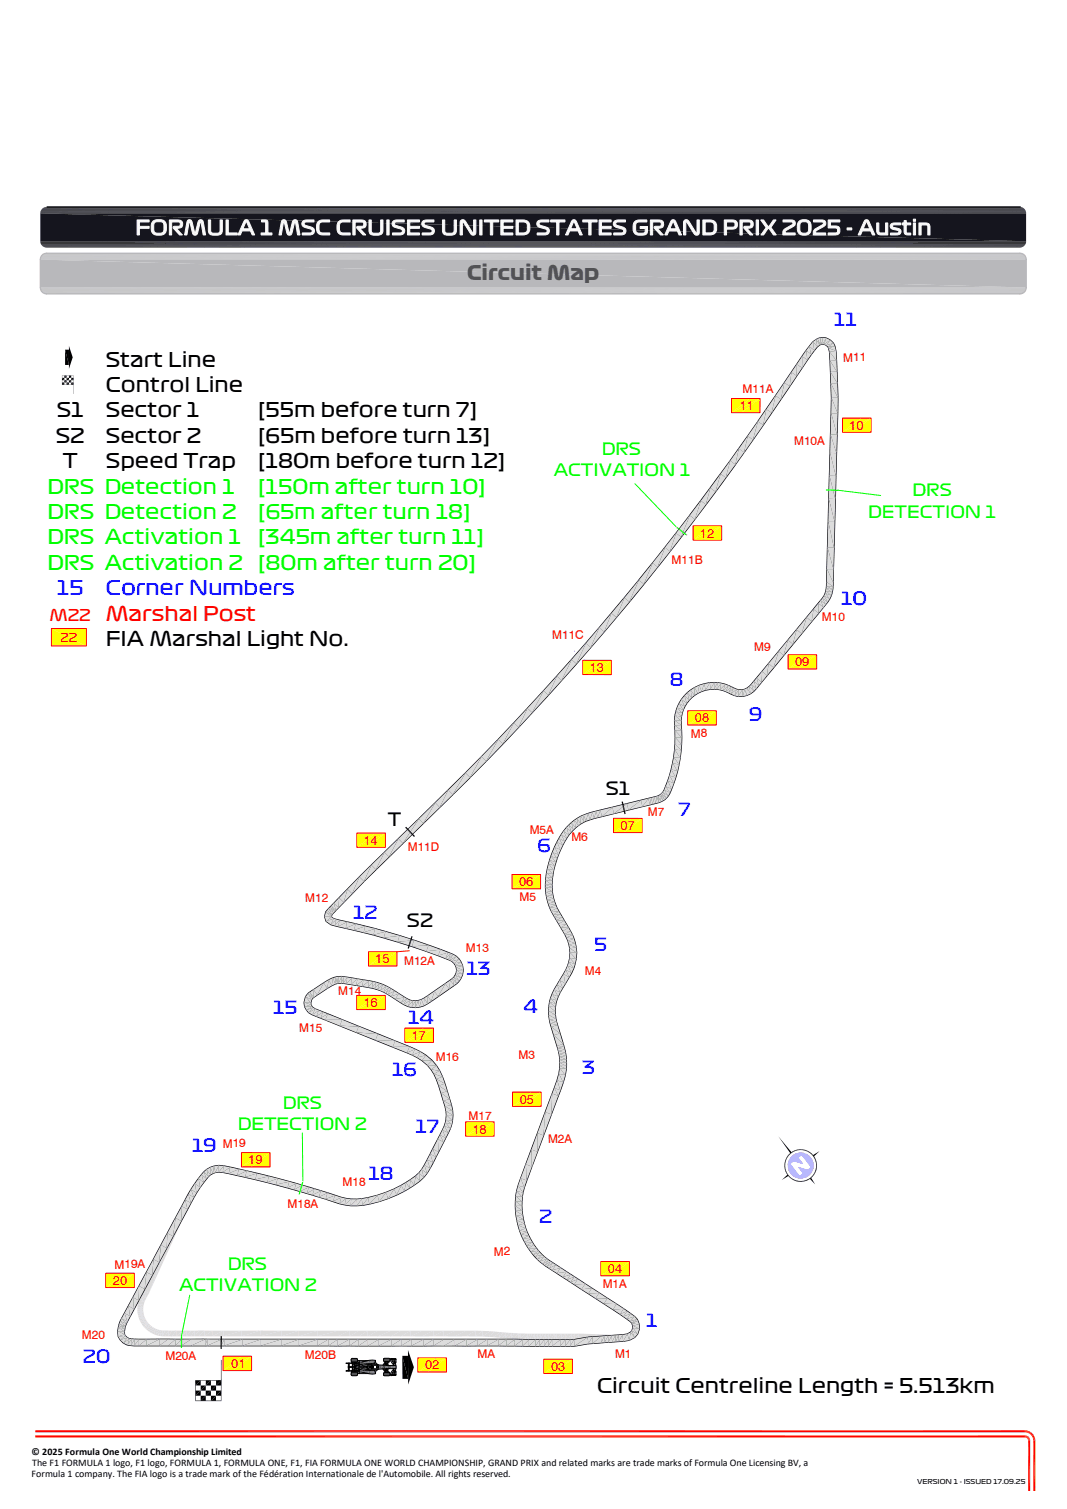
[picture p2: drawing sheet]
<svg xmlns="http://www.w3.org/2000/svg" width="210mm" height="297mm" viewBox="0 0 210 297" stroke-linecap="round" stroke-linejoin="round" font-family="sans-serif">
<defs><g id="words">
<text font-size="3.9" fill="#fafafa" x="26.6" y="46.2">FORMULA 1 MSC CRUISES UNITED STATES GRAND PRIX 2025 - Austin</text>
<text font-size="3.9" fill="#545454" x="91.9" y="55.2">Circuit Map</text>
<g font-size="3.9">
<text x="20.8" y="77.2">Control Line</text>
<text x="20.8" y="72.2">Start Line</text>
<text x="11.2" y="82.2">S1</text>
<text x="20.8" y="82.2">Sector 1</text>
<text x="50.8" y="82.2">[55m before turn 7]</text>
<text x="11" y="87.2">S2</text>
<text x="20.8" y="87.2">Sector 2</text>
<text x="50.8" y="87.2">[65m before turn 13]</text>
<text x="12.4" y="92.2">T</text>
<text x="20.8" y="92.2">Speed Trap</text>
<text x="50.8" y="92.2">[180m before turn 12]</text>
<text x="20.8" y="127.2">FIA Marshal Light No.</text>
<text x="117.5" y="274.2">Circuit Centreline Length = 5.513km</text>
</g>
<g font-size="3.9" fill="#0f0">
<text x="9.4" y="97.2">DRS Detection 1</text>
<text x="50.8" y="97.2">[150m after turn 10]</text>
<text x="9.4" y="107.2">DRS Activation 1</text>
<text x="9.4" y="102.2">DRS Detection 2</text>
<text x="50.8" y="107.2">[345m after turn 11]</text>
<text x="50.8" y="102.2">[65m after turn 18]</text>
<text x="9.4" y="112.2">DRS Activation 2</text>
<text x="50.8" y="112.2">[80m after turn 20]</text>
</g>
<g font-size="3.9" fill="#00f">
<text x="11.2" y="117.2">15</text>
<text x="20.8" y="117.2">Corner Numbers</text>
</g>
<text font-size="3.9" fill="#f00" x="20.8" y="122.2">Marshal Post</text>
<g font-size="3.6" fill="#00f">
<text x="164.1" y="64.1">11</text>
<text x="165.5" y="119">10</text>
<text x="131.8" y="135">8</text>
<text x="147.4" y="141.9">9</text>
<text x="133.5" y="160.6">7</text>
<text x="105.7" y="167.7">6</text>
<text x="69.5" y="180.8">12</text>
<text x="91.8" y="192">13</text>
<text x="116.9" y="187.2">5</text>
<text x="53.8" y="199.5">15</text>
<text x="80.3" y="201.6">14</text>
<text x="103" y="199.4">4</text>
<text x="77.2" y="211.8">16</text>
<text x="114.6" y="211.4">3</text>
<text x="37.8" y="226.7">19</text>
<text x="81.7" y="223.1">17</text>
<text x="72.5" y="232.4">18</text>
<text x="106.1" y="240.8">2</text>
<text x="127.2" y="261.2">1</text>
<text x="16.3" y="268.4">20</text>
</g>
<g font-size="3.6">
<text x="119.2" y="156.5">S1</text>
<text x="76.3" y="162.5">T</text>
<text x="80.1" y="182.5">S2</text>
</g>
<g font-size="3.3" fill="#0f0">
<text x="118.4" y="89.6">DRS</text>
<text x="109" y="93.7">ACTIVATION 1</text>
<text x="170.9" y="101.9">DETECTION 1</text>
<text x="179.6" y="97.7">DRS</text>
<text x="55.6" y="218.2">DRS</text>
<text x="46.8" y="222.4">DETECTION 2</text>
<text x="44.8" y="249.9">DRS</text>
<text x="35.2" y="254.1">ACTIVATION 2</text>
</g>
<text font-size="3.2" fill="#f00" x="9.7" y="122.2">M22</text>
<g font-size="2.6" fill="#f00">
<text x="145.5" y="80.8">11</text>
<text x="167.1" y="84.6">10</text>
<text x="137.8" y="105.8">12</text>
<text x="156.5" y="131.2">09</text>
<text x="116" y="132.3">13</text>
<text x="136.8" y="142.2">08</text>
<text x="71.5" y="166.3">14</text>
<text x="122.1" y="163.4">07</text>
<text x="102.2" y="174.5">06</text>
<text x="73.9" y="189.6">15</text>
<text x="71.5" y="198.2">16</text>
<text x="81" y="204.7">17</text>
<text x="102.3" y="217.3">05</text>
<text x="93" y="223.1">18</text>
<text x="48.9" y="229.2">19</text>
<text x="119.6" y="250.6">04</text>
<text x="22.2" y="252.9">20</text>
<text x="45.5" y="269.3">01</text>
<text x="83.7" y="269.6">02</text>
<text x="108.4" y="269.8">03</text>
</g>
<g font-size="2.4" fill="#f00">
<text x="165.9" y="71.2">M11</text>
<text x="146.1" y="77.4">M11A</text>
<text x="156.3" y="87.6">M10A</text>
<text x="132.2" y="111">M11B</text>
<text x="108.7" y="125.8">M11C</text>
<text x="161.8" y="122.2">M10</text>
<text x="148.4" y="128.1">M9</text>
<text x="136" y="145.2">M8</text>
<text x="127.5" y="160.7">M7</text>
<text x="80.2" y="167.5">M11D</text>
<text x="104.2" y="164.1">M5A</text>
<text x="112.4" y="165.5">M6</text>
<text x="60" y="177.6">M12</text>
<text x="102.3" y="177.3">M5</text>
<text x="79.5" y="190">M12A</text>
<text x="91.7" y="187.5">M13</text>
<text x="115.1" y="191.9">M4</text>
<text x="66.5" y="195.9">M14</text>
<text x="58.9" y="203.1">M15</text>
<text x="85.7" y="208.9">M16</text>
<text x="102.1" y="208.5">M3</text>
<text x="92.2" y="220.4">M17</text>
<text x="43.8" y="225.9">M19</text>
<text x="107.8" y="225">M2A</text>
<text x="67.4" y="233.5">M18</text>
<text x="56.6" y="237.8">M18A</text>
<text x="22.5" y="249.7">M19A</text>
<text x="97.2" y="247.1">M2</text>
<text x="118.6" y="253.6">M1A</text>
<text x="16.1" y="263.6">M20</text>
<text x="32.6" y="267.8">M20A</text>
<text x="60" y="267.5">M20B</text>
<text x="94" y="267.4">MA</text>
<text x="121" y="267.4">M1</text>
</g>
<text font-size="2.3" fill="#f00" x="11.8" y="126.3">22</text>
<g font-size="2">
<text x="6.2" y="286.3">© 2025 Formula One World Championship Limited</text>
<text x="6.2" y="290.7">Formula 1 company. The FIA logo is a trade mark of the Fédération Internationale de l'Automobile. All rights reserved.</text>
<text x="6.4" y="288.5">The F1 FORMULA 1 logo, F1 logo, FORMULA 1, FORMULA ONE, F1, FIA FORMULA ONE WORLD CHAMPIONSHIP, GRAND PRIX and related marks are trade marks of Formula One Licensing BV, a</text>
</g>
<text font-size="1.3" x="180.5" y="292.1">VERSION 1 - ISSUED 17.09.25</text>
</g></defs>
<g fill="#dbdbdb">
<path d="M58 234.1l1.4-.7-.3 1.1z"/>
<path d="M58.3 233l1.1 .4-1.4 .7z"/>
<path d="M56.6 233.7l1.7-.7-.3 1.1z"/>
<path d="M56.9 232.7l1.4 .3-1.7 .7z"/>
<path d="M54.3 233.1l2.6-.4-.3 1z"/>
<path d="M54.6 232.1l2.3 .6-2.6 .4z"/>
<path d="M52.6 232.7l2-.6-.3 1z"/>
<path d="M52.9 231.6l1.7 .5-2 .6z"/>
<path d="M50.3 232.1l2.6-.5-.3 1.1z"/>
<path d="M50.5 231l2.4 .6-2.6 .5z"/>
<path d="M48.3 231.6l2.2-.6-.2 1.1z"/>
<path d="M48.5 230.5l2 .5-2.2 .6z"/>
<path d="M46.7 231.3l1.8-.8-.2 1.1z"/>
<path d="M47 230.2l1.5 .3-1.8 .8z"/>
<path d="M45 230.9l2-.7-.3 1.1z"/>
<path d="M45.3 229.8l1.7 .4-2 .7z"/>
<path d="M43.8 230.7l1.5-.9-.3 1.1z"/>
<path d="M44 229.6l1.3 .2-1.5 .9z"/>
<path d="M44 229.6l-.2 1.1-.7-.1z"/>
<path d="M43 229.5l1 .1-.9 1z"/>
<path d="M43 229.5l.1 1.1-.7 .1z"/>
<path d="M42.1 229.6l.9-.1-.6 1.2z"/>
<path d="M42.1 229.6l.3 1.1-.5 .2z"/>
<path d="M41.4 229.9l.7-.3-.2 1.3z"/>
<path d="M41.4 229.9l.5 1-.5 .3z"/>
<path d="M40.7 230.3l.7-.4v1.3z"/>
<path d="M40.7 230.3l.7 .9-.4 .3z"/>
<path d="M40.2 230.7l.5-.4 .3 1.2z"/>
<path d="M40.2 230.7l.8 .8-.4 .5z"/>
<path d="M40.2 230.7l.4 1.3-.9-.7z"/>
<path d="M39.7 231.3l.9 .7-.6 .7z"/>
<path d="M39.7 231.3l.3 1.4-.9-.7z"/>
<path d="M39.1 232l.9 .7-.7 1z"/>
<path d="M39.1 232l.2 1.7-.9-.7z"/>
<path d="M38.4 233l.9 .7-.7 1.1z"/>
<path d="M38.4 233l.2 1.8-.9-.6z"/>
<path d="M37.7 234.2l.9 .6-.5 .8z"/>
<path d="M37.7 234.2l.4 1.4-1-.5z"/>
<path d="M37.1 235.1l1 .5-1.2 2.4z"/>
<path d="M37.1 235.1l-.2 2.9-1.1-.5z"/>
<path d="M35.8 237.5l1.1 .5-7.6 16.6z"/>
<path d="M35.8 237.5l-6.5 17.1-1-.5z"/>
<path d="M28.3 254.1l1 .5-.5 .9z"/>
<path d="M28.3 254.1l.5 1.4-1-.5z"/>
<path d="M27.8 255l1 .5-.3 .6z"/>
<path d="M27.8 255l.7 1.1-1-.5z"/>
<path d="M27.5 255.6l1 .5-.1 .2z"/>
<path d="M27.5 255.6l.9 .7-1.1-.3z"/>
<path d="M27.3 256l1.1 .3-.1 .6z"/>
<path d="M27.3 256l1 .9-1.1-.2z"/>
<path d="M27.2 256.7l1.1 .2-.1 .5z"/>
<path d="M27.2 256.7l1 .7-1.1-.1z"/>
<path d="M27.1 257.3l1.1 .1v.3z"/>
<path d="M27.1 257.3l1.1 .4h-1.2z"/>
<path d="M27 257.7h1.2v.4z"/>
<path d="M27 257.7l1.2 .4-1.1 .1z"/>
<path d="M27.1 258.2l1.1-.1v.3z"/>
<path d="M27.1 258.2l1.1 .2-1.1 .2z"/>
<path d="M27.1 258.6l1.1-.2 .1 .2z"/>
<path d="M27.1 258.6h1.2l-1.1 .3z"/>
<path d="M27.2 258.9l1.1-.3 .1 .4z"/>
<path d="M27.2 258.9l1.2 .1-1.1 .3z"/>
<path d="M27.3 259.3l1.1-.3v.2z"/>
<path d="M27.3 259.3l1.1-.1-1 .5z"/>
<path d="M27.4 259.7l1-.5 .2 .3z"/>
<path d="M27.4 259.7l1.2-.2-1.1 .5z"/>
<path d="M27.5 260l1.1-.5 .1 .2z"/>
<path d="M27.5 260l1.2-.3-1 .6z"/>
<path d="M27.7 260.3l1-.6 .2 .3z"/>
<path d="M27.7 260.3l1.2-.3-1 .6z"/>
<path d="M27.9 260.6l1-.6 .1 .2z"/>
<path d="M27.9 260.6l1.1-.4-.9 .7z"/>
<path d="M28.1 260.9l.9-.7 .1 .2z"/>
<path d="M28.1 260.9l1-.5-.8 .8z"/>
<path d="M28.3 261.2l.8-.8 .2 .2z"/>
<path d="M28.3 261.2l1-.6-.8 .7z"/>
<path d="M28.5 261.3l.8-.7 .2 .2z"/>
<path d="M28.5 261.3l1-.5-.8 .8z"/>
<path d="M29.5 260.8l.2 .2-1 .6z"/>
<path d="M28.7 261.6l1-.6-.7 .9z"/>
<path d="M29.7 261l.4 .2-1.1 .7z"/>
<path d="M29 261.9l1.1-.7-.7 1z"/>
<path d="M30.1 261.2l.3 .2-1 .8z"/>
<path d="M29.4 262.2l1-.8-.6 1z"/>
<path d="M30.4 261.4l.3 .2-.9 .8z"/>
<path d="M29.8 262.4l.9-.8-.5 1z"/>
<path d="M30.7 261.6l.3 .1-.8 .9z"/>
<path d="M31 261.7l-.4 1.1-.4-.2z"/>
<path d="M31 261.7l.4 .1-.8 1z"/>
<path d="M31.4 261.8l-.3 1.1-.5-.1z"/>
<path d="M31.4 261.8l.3 .1-.6 1z"/>
<path d="M31.7 261.9l-.1 1.1-.5-.1z"/>
<path d="M31.7 261.9h.3l-.4 1.1z"/>
<path d="M32 261.9v1.1h-.4z"/>
<path d="M32 261.9h.5l-.5 1.1z"/>
<path d="M32.5 261.9v1.2l-.5-.1z"/>
<path d="M32.5 261.9h.6l-.6 1.2z"/>
<path d="M33.1 261.9v1.2h-.6z"/>
<path d="M33.1 261.9h.7l-.7 1.2z"/>
<path d="M33.8 261.9v1.2h-.7z"/>
<path d="M33.8 261.9h.9l-.9 1.2z"/>
<path d="M34.7 261.9v1.2h-.9z"/>
<path d="M34.7 261.9h1.2l-1.2 1.2z"/>
<path d="M34.7 263.1l1.2-1.2v1.2z"/>
<path d="M35.9 261.9h.8l-.8 1.2z"/>
<path d="M36.7 261.9v1.2h-.8z"/>
<path d="M36.7 261.9h.9l-.9 1.2z"/>
<path d="M37.6 261.9v1.2h-.9z"/>
<path d="M37.6 261.9h.6l-.6 1.2z"/>
<path d="M38.2 261.9v1.2h-.6z"/>
<path d="M38.2 261.9h1l-1 1.2z"/>
<path d="M39.2 261.9v1.2h-1z"/>
<path d="M39.2 261.9h1l-1 1.2z"/>
<path d="M40.2 261.9v1.2h-1z"/>
<path d="M40.2 261.9h1.6l-1.6 1.2z"/>
<path d="M40.2 263.1l1.6-1.2v1.2z"/>
<path d="M41.8 261.9h2.1l-2.1 1.2z"/>
<path d="M41.8 263.1l2.1-1.2v1.2z"/>
<path d="M43.9 261.9h3.6l-3.6 1.2z"/>
<path d="M43.9 263.1l3.6-1.2v1.2z"/>
<path d="M47.5 261.9h3.7l-3.7 1.2z"/>
<path d="M47.5 263.1l3.7-1.2v1.2z"/>
<path d="M51.2 261.9h4.2l-4.2 1.2z"/>
<path d="M51.2 263.1l4.2-1.2v1.2z"/>
<path d="M55.4 261.9h3.4l-3.4 1.2z"/>
<path d="M55.4 263.1l3.4-1.2v1.2z"/>
<path d="M58.8 261.9h3.6l-3.6 1.2z"/>
<path d="M58.8 263.1l3.6-1.2v1.2z"/>
<path d="M62.4 261.9h4.1l-4.1 1.2z"/>
<path d="M62.4 263.1l4.1-1.2v1.2z"/>
<path d="M66.5 261.9h2.2l-2.2 1.2z"/>
<path d="M66.5 263.1l2.2-1.2v1.2z"/>
<path d="M68.7 261.9h2l-2 1.2z"/>
<path d="M68.7 263.1l2-1.2v1.2z"/>
<path d="M70.7 261.9h1.7l-1.7 1.2z"/>
<path d="M70.7 263.1l1.7-1.2v1.2z"/>
<path d="M72.4 261.9h2l-2 1.2z"/>
<path d="M72.4 263.1l2-1.2v1.2z"/>
<path d="M74.4 261.9h2.5l-2.5 1.2z"/>
<path d="M74.4 263.1l2.5-1.2v1.2z"/>
<path d="M76.9 261.9h2l-2 1.2z"/>
<path d="M76.9 263.1l2-1.2v1.2z"/>
<path d="M78.9 261.9h1.9l-1.9 1.2z"/>
<path d="M78.9 263.1l1.9-1.2v1.2z"/>
<path d="M80.8 261.9h2.2l-2.2 1.2z"/>
<path d="M80.8 263.1l2.2-1.2v1.2z"/>
<path d="M83 261.9h2.3l-2.3 1.2z"/>
<path d="M83 263.1l2.3-1.2v1.2z"/>
<path d="M85.3 261.9h2l-2 1.2z"/>
<path d="M85.3 263.1l2-1.2v1.2z"/>
<path d="M87.3 261.9h2.2l-2.2 1.2z"/>
<path d="M87.3 263.1l2.2-1.2v1.2z"/>
<path d="M89.5 261.9h2.2l-2.2 1.2z"/>
<path d="M89.5 263.1l2.2-1.2v1.2z"/>
<path d="M91.7 261.9h1.9l-1.9 1.2z"/>
<path d="M91.7 263.1l1.9-1.2v1.2z"/>
<path d="M93.6 261.9l1.4 .1-1.4 1.1z"/>
<path d="M93.6 263.1l1.4-1.1-.1 1.1z"/>
<path d="M95 262h1.4l-1.5 1.1z"/>
<path d="M94.9 263.1l1.5-1.1v1.2z"/>
<path d="M96.4 262l.9 .1-.9 1.1z"/>
<path d="M97.3 262.1l-.1 1.1h-.8z"/>
<path d="M97.3 262.1l1.1 .1-1.2 1z"/>
<path d="M97.2 263.2l1.2-1-.1 1.1z"/>
<path d="M98.4 262.2l.6 .1-.7 1z"/>
<path d="M99 262.3l-.1 1.1-.6-.1z"/>
<path d="M99 262.3h.6l-.7 1.1z"/>
<path d="M99.6 262.3l-.1 1.1h-.6z"/>
<path d="M99.6 262.3l.6 .1-.7 1z"/>
<path d="M100.2 262.4l-.1 1.1-.6-.1z"/>
<path d="M100.2 262.4h.5l-.6 1.1z"/>
<path d="M100.7 262.4l-.1 1.1h-.5z"/>
<path d="M100.7 262.4h.5l-.6 1.1z"/>
<path d="M101.2 262.4l-.1 1.1h-.5z"/>
<path d="M101.2 262.4l.8 .1-.9 1z"/>
<path d="M102 262.5v1.1l-.9-.1z"/>
<path d="M102 262.5h.4l-.4 1.1z"/>
<path d="M102.4 262.5v1.1h-.4z"/>
<path d="M102.4 262.5h.9l-.9 1.1z"/>
<path d="M103.3 262.5v1.2l-.9-.1z"/>
<path d="M103.3 262.5h.6l-.6 1.2z"/>
<path d="M103.9 262.5l-.1 1.2h-.5z"/>
<path d="M103.9 262.5h.4l-.5 1.2z"/>
<path d="M104.3 262.5v1.2h-.5z"/>
<path d="M104.3 262.5h.4l-.4 1.2z"/>
<path d="M104.7 262.5v1.2h-.4z"/>
<path d="M104.7 262.5h.5l-.5 1.2z"/>
<path d="M105.2 262.5v1.2h-.5z"/>
<path d="M105.2 262.5h.6l-.6 1.2z"/>
<path d="M105.8 262.5v1.2h-.6z"/>
<path d="M105.8 262.5h.6l-.6 1.2z"/>
<path d="M106.4 262.5v1.2h-.6z"/>
<path d="M106.4 262.5h.4l-.4 1.2z"/>
<path d="M106.8 262.5l.1 1.2h-.5z"/>
<path d="M106.9 262.5h.5l-.6 1.2z"/>
<path d="M107.4 262.5v1.2h-.6z"/>
<path d="M107.4 262.5h.5l-.5 1.2z"/>
<path d="M107.9 262.5v1.2h-.5z"/>
<path d="M107.9 262.5h.6l-.6 1.2z"/>
<path d="M108.5 262.5v1.2h-.6z"/>
<path d="M108.5 262.5h.6l-.6 1.2z"/>
<path d="M109.1 262.5v1.2h-.6z"/>
<path d="M109.1 262.5h.4l-.4 1.2z"/>
<path d="M109.5 262.5v1.2h-.4z"/>
<path d="M109.5 262.5h.9l-.9 1.2z"/>
<path d="M110.4 262.5v1.2h-.9z"/>
<path d="M110.4 262.5h.8l-.8 1.2z"/>
<path d="M111.2 262.5v1.2h-.8z"/>
<path d="M111.2 262.5h.6l-.6 1.2z"/>
<path d="M111.8 262.5v1.2h-.6z"/>
<path d="M111.8 262.5h.7l-.7 1.2z"/>
<path d="M112.5 262.5v1.2h-.7z"/>
<path d="M112.5 262.5h.6l-.6 1.2z"/>
<path d="M113.1 262.5v1.2h-.6z"/>
<path d="M113.1 262.5h.8l-.8 1.2z"/>
<path d="M113.9 262.5v1.2h-.8z"/>
<path d="M113.9 262.5l8.6 .3-8.6 .9z"/>
<path d="M113.9 263.7l8.6-.9 .1 1.1z"/>
<path d="M122.5 262.8l1-.1-.9 1.2z"/>
<path d="M123.5 262.7l.3 1.1-1.2 .1z"/>
<path d="M123.5 262.7l.6-.4-.3 1.5z"/>
<path d="M124.1 262.3l.7 .9-1 .6z"/>
<path d="M124.4 262l.4 1.2-.7-.9z"/>
<path d="M124.4 262l1 .6-.6 .6z"/>
<path d="M124.6 261.4l.8 1.2-1-.6z"/>
<path d="M124.6 261.4l1.2 .2-.4 1z"/>
<path d="M124.6 260.9l1.2 .7-1.2-.2z"/>
<path d="M124.6 260.9l1.1-.2 .1 .9z"/>
<path d="M124.4 260.5l1.3 .2-1.1 .2z"/>
<path d="M124.4 260.5l1.1-.5 .2 .7z"/>
<path d="M124.4 260.4l1.1-.4-1.1 .5z"/>
<path d="M124.4 260.4l.9-.7 .2 .3z"/>
<path d="M124.1 260.1l1.2-.4-.9 .7z"/>
<path d="M124.8 259.2l.5 .5-1.2 .4z"/>
<path d="M123.4 259.6l1.4-.4-.7 .9z"/>
<path d="M124.1 258.7l.7 .5-1.4 .4z"/>
<path d="M122.7 259.1l1.4-.4-.7 .9z"/>
<path d="M123.4 258.2l.7 .5-1.4 .4z"/>
<path d="M122 258.6l1.4-.4-.7 .9z"/>
<path d="M122.7 257.7l.7 .5-1.4 .4z"/>
<path d="M120.7 257.7h2l-.7 .9z"/>
<path d="M121.3 256.8l1.4 .9h-2z"/>
<path d="M118.9 256.6l2.4 .2-.6 .9z"/>
<path d="M119.5 255.6l1.8 1.2-2.4-.2z"/>
<path d="M117.2 255.5l2.3 .1-.6 1z"/>
<path d="M117.9 254.6l1.6 1-2.3-.1z"/>
<path d="M115.8 254.6h2.1l-.7 .9z"/>
<path d="M116.4 253.6l1.5 1h-2.1z"/>
<path d="M114.5 253.7l1.9-.1-.6 1z"/>
<path d="M115.1 252.8l1.3 .8-1.9 .1z"/>
<path d="M113.1 252.8h2l-.6 .9z"/>
<path d="M113.7 251.8l1.4 1h-2z"/>
<path d="M112.4 252.3l1.3-.5-.6 1z"/>
<path d="M113 251.4l.7 .4-1.3 .5z"/>
<path d="M111.7 251.9l1.3-.5-.6 .9z"/>
<path d="M112.3 250.9l.7 .5-1.3 .5z"/>
<path d="M110.8 251.3l1.5-.4-.6 1z"/>
<path d="M111.4 250.4l.9 .5-1.5 .4z"/>
<path d="M110.4 251.1l1-.7-.6 .9z"/>
<path d="M111 250.1l.4 .3-1 .7z"/>
</g>
<g fill="#000">
<path d="M152.5 77.8l-.5 3.5-1.3-.8zM152.5 77.8l1.3 .9-1.8 2.6zM154.3 75.3l-.5 3.4-1.3-.9zM154.3 75.3l1.2 .8-1.7 2.6zM155.6 73.2l-.1 2.9-1.2-.8zM156.7 71.6l.2 2.5-1.3-.9zM155.6 73.2l1.3 .9-1.4 2zM157.8 70.1l.1 2.4-1.2-.9zM156.7 71.6l1.2 .9-1 1.6zM158.5 68.9l.5 2-1.2-.8zM157.8 70.1l1.2 .8-1.1 1.6zM159.2 68.1l.6 1.7-1.3-.9z"/>
<path d="M158.5 68.9l1.3 .9-.8 1.1zM159.9 67.2l.5 1.8-1.2-.9zM159.2 68.1l1.2 .9-.6 .8zM159.9 67.2l.6-.4 .5 1.5zM160.5 66.8l.3-.2 .6 1.4zM159.9 67.2l1.1 1.1-.6 .7zM160.5 66.8l.9 1.2-.4 .3zM160.8 66.6l.6-.2 .1 1.5zM160.8 66.6l.6 1.4zM161.4 66.4l.3 1.5h-.2zM162 66.3l-.1 1.6h-.2zM161.4 66.4l.6-.1-.3 1.6z"/>
<path d="M162.6 66.4l-.4 1.5h-.3zM162.2 67.9l1.2-1.1-.8 1.3zM162 66.3l.6 .1-.7 1.5zM162.6 68.1l1.5-.6-1.2 .9zM162.9 68.4l1.5-.3-1.4 .5zM163 68.6l1.6 .5-1.5 .2zM163.1 69.3l1.6 1.7h-1.5zM163.2 71l1.6 2.2h-1.5zM163.3 73.2l1.6 2.2-1.5 .1zM162.6 66.4l.8 .4-1.2 1.1zM163.4 75.5l1.6 2.8h-1.5zM163.4 66.8l.7 .7-1.5 .6z"/>
<path d="M162.9 68.4l1.2-.9 .3 .6zM163 68.6l1.4-.5 .2 1zM163.1 69.3l1.5-.2 .1 1.9zM163.2 71h1.5l.1 2.2zM163.3 73.2h1.5l.1 2.2zM163.4 75.5l1.5-.1 .1 2.9zM137.8 98.5l-1 3.8-1.2-.9zM137.8 98.5l1.2 .9-2.2 2.9zM139.7 96l-.7 3.4-1.2-.9zM139.7 96l1.2 .9-1.9 2.5zM141.7 93.2l-.8 3.7-1.2-.9zM141.7 93.2l1.2 .9-2 2.8z"/>
<path d="M143.6 90.6l-.7 3.5-1.2-.9zM143.6 90.6l1.2 .9-1.9 2.6zM145.3 88.2l-.5 3.3-1.2-.9zM145.3 88.2l1.2 .9-1.7 2.4zM147.1 85.7l-.6 3.4-1.2-.9zM147.1 85.7l1.2 .9-1.8 2.5zM149.1 82.9l-.8 3.7-1.2-.9zM149.1 82.9l1.2 .8-2 2.9zM150.7 80.5l-.4 3.2-1.2-.8zM150.7 80.5l1.3 .8-1.7 2.4zM163.1 93.6l1.4 4.6h-1.5zM163.2 89.2l1.4 4.5-1.5-.1z"/>
<path d="M163.3 85.5l1.4 3.7h-1.5zM163.4 81.3l1.4 4.3-1.5-.1zM163.5 78.3l1.5 3.1-1.6-.1zM163.1 93.6l1.5 .1-.1 4.5zM163.2 89.2h1.5l-.1 4.5zM163.3 85.5l1.5 .1-.1 3.6zM163.4 81.3l1.6 .1-.2 4.2zM163.5 78.3h1.5v3.1zM122.8 117.6l-1.4 4-1.2-1zM122.8 117.6l1.2 1-2.6 3zM125.6 114.1l-1.6 4.5-1.2-1zM125.6 114.1l1.2 1-2.8 3.5z"/>
<path d="M128.3 110.7l-1.5 4.4-1.2-1zM128.3 110.7l1.2 1-2.7 3.4zM130.8 107.7l-1.3 4-1.2-.9zM130.8 107.7l1.2 .9-2.5 3.1zM133 104.9l-1 3.7-1.2-.9zM133 104.9l1.2 .9-2.2 2.8zM135.7 101.4l-1.5 4.4-1.2-.9zM135.7 101.4l1.1 .9-2.6 3.5zM161 118.7l.2 2.1-1.2-1zM161.4 118.1l.7 1.5-1.1-.9zM161.8 117.7l.8 1.4-1.2-1zM162.1 117.2l.9 1.4-1.2-.9z"/>
<path d="M162.3 116.7l1.1 1.2-1.3-.7zM161.4 118.1l1.2 1-.5 .5zM162.4 116.3l1.3 1-1.4-.6zM162.5 115.8l1.4 .8-1.5-.3zM162.5 115.4l1.5 .6-1.5-.2zM162.6 114.6l1.4 .8h-1.5zM162.6 112l1.5 2.6h-1.5zM161.8 117.7l1.2 .9-.4 .5zM162.7 107.8l1.4 4.3-1.5-.1zM162.9 102.7l1.4 5.1h-1.6zM163 98.2l1.4 4.5h-1.5zM162.1 117.2l1.3 .7-.4 .7z"/>
<path d="M162.3 116.7l1.4 .6-.3 .6zM162.4 116.3l1.5 .3-.2 .7zM162.5 115.8l1.5 .2-.1 .6zM162.5 115.4h1.5v.6zM162.6 114.6h1.5l-.1 .8zM162.6 112l1.5 .1v2.5zM162.7 107.8h1.6l-.2 4.3zM162.9 102.7h1.5l-.1 5.1zM163 98.2h1.5l-.1 4.5zM103.7 139.3l-1.5 3.9-1.2-1zM106.9 135.9l-2.1 4.5-1.1-1.1zM106.9 135.9l1.1 1-3.2 3.5z"/>
<path d="M109.5 133l-1.5 3.9-1.1-1zM109.5 133l1.1 1-2.6 2.9zM112.4 129.8l-1.8 4.2-1.1-1zM112.4 129.8l1.1 .9-2.9 3.3zM115.2 126.5l-1.7 4.2-1.1-.9zM115.2 126.5l1.2 1-2.9 3.2zM117.8 123.5l-1.4 4-1.2-1zM117.8 123.5l1.2 1-2.6 3zM120.2 120.6l-1.2 3.9-1.2-1zM120.2 120.6l1.2 1-2.4 2.9zM133.2 139.2l1.2 1.2-1.5-.4zM133.5 138.4l1.1 1.4-1.4-.6z"/>
<path d="M134 137.6l.9 1.5-1.4-.7zM134.6 136.9l.7 1.6-1.3-.9zM133.5 138.4l1.4 .7-.3 .7zM135.2 136.3l.5 1.6-1.1-1zM134 137.6l1.3 .9-.4 .6zM135.2 136.3l.6-.6 .4 1.7zM134.6 136.9l1.1 1-.4 .6zM135.2 136.3l1 1.1-.5 .5zM135.8 135.7l.8-.4 .1 1.7zM135.8 135.7l.9 1.3-.5 .4zM136.6 135.3l1-.5-.2 1.8zM136.6 135.3l.8 1.3-.7 .4z"/>
<path d="M137.6 134.8l.5 1.4-.7 .4zM137.6 134.8l1-.3-.5 1.7zM138.6 134.5l.3 1.5-.8 .2zM138.6 134.5l1.1-.2-.8 1.7zM139.7 134.3l.1 1.5-.9 .2zM139.7 134.3l.8-.1-.7 1.6zM140.5 134.2v1.6h-.7zM140.5 134.2l.7 .1-.7 1.5zM141.2 134.3l-.1 1.5h-.6zM141.9 134.4l-.3 1.5-.5-.1zM141.2 134.3l.7 .1-.8 1.4zM142.8 134.6l-.5 1.4-.7-.1z"/>
<path d="M141.9 134.4l.9 .2-1.2 1.3zM143.4 134.9l-.6 1.3-.5-.2zM142.8 134.6l.6 .3-1.1 1.1zM142.8 136.2l1.2-1.1-.7 1.4zM144.4 135.3l-.6 1.4-.5-.2zM143.4 134.9l.6 .2-1.2 1.1zM143.8 136.7l1.2-1.1-.5 1.4zM144 135.1l.4 .2-1.1 1.2zM144.4 135.3l.6 .3-1.2 1.1zM145.4 135.7l-.1 1.5-.8-.2zM145 135.6l.4 .1-.9 1.3zM146 135.7l.2 1.5h-.9z"/>
<path d="M145.4 135.7h.6l-.7 1.5zM146 135.7l.5-.1-.3 1.6zM146.5 135.6l.5 1.4-.8 .2zM146.5 135.6l.5-.3v1.7zM147 135.3l.4-.3 .3 1.7zM147 135.3l.7 1.4-.7 .3zM147.8 134.6l.6 1.6-1-1.2zM147.4 135l1 1.2-.7 .5zM148.3 134l.6 1.6-1.1-1zM148.8 133.4l.6 1.6-1.1-1zM147.8 134.6l1.1 1-.5 .6zM149.9 132.1l.1 2.2-1.2-.9z"/>
<path d="M148.3 134l1.1 1-.5 .6zM148.8 133.4l1.2 .9-.6 .7zM151.2 130.5l-.2 2.6-1.1-1zM149.9 132.1l1.1 1-1 1.2zM151.2 130.5l1.1 1-1.3 1.6zM153.2 128.1l-.9 3.4-1.1-1zM153.2 128.1l1.1 1-2 2.4zM155 125.9l-.7 3.2-1.1-1zM155 125.9l1.1 1-1.8 2.2zM156.7 123.8l-.6 3.1-1.1-1zM156.7 123.8l1.2 1-1.8 2.1zM158.6 121.5l-.7 3.3-1.2-1z"/>
<path d="M158.6 121.5l1.2 .9-1.9 2.4zM160 119.8l-.2 2.6-1.2-.9zM160 119.8l1.2 1-1.4 1.6zM161 118.7l1.1 .9-.9 1.2zM82.3 161.1l3.3-3.2-2.2 4.3zM85.6 157.9l1 1.1-3.2 3.2zM85.6 157.9l2.5-2.5-1.5 3.6zM88.1 155.4l1.1 1.1-2.6 2.5zM88.1 155.4l3.4-3.3-2.3 4.4zM91.5 152.1l1.1 1-3.4 3.4zM94.7 148.9l-2.1 4.2-1.1-1zM94.7 148.9l1.1 1-3.2 3.2z"/>
<path d="M98 145.5l-2.2 4.4-1.1-1zM98 145.5l1.1 1-3.3 3.4zM101 142.2l-1.9 4.3-1.1-1zM101 142.2l1.2 1-3.1 3.3zM103.7 139.3l1.1 1.1-2.6 2.8zM116.6 159.7l.7-.1-.3 1.6zM117.3 159.6l.8-.2-.5 1.6zM118.1 159.4l2.4-.6-2 2zM120.5 158.8l2.8-.7-2.4 2.2zM123.3 158.1l2.8-.7-2.4 2.2zM123.7 159.6l2.4-2.2 .3 1.5zM126.1 157.4l1.5-.3-1.2 1.8z"/>
<path d="M127.6 157.1l.3 1.4-1.5 .4zM127.6 157.1l.5-.2-.2 1.6zM128.1 156.9l.4 1.5-.6 .1zM128.1 156.9l.6-.1-.2 1.6zM128.7 156.8l.4 1.4-.6 .2zM128.7 156.8l.5-.1-.1 1.5zM129.2 156.7l.4 1.4-.5 .1zM129.2 156.7l.3-.1 .1 1.5zM129.5 156.6l.3-.2 .2 1.5zM129.5 156.6l.5 1.3-.4 .2zM129.8 156.4l.1-.1 .6 1.4zM129.9 156.3l.2-.2 .8 1.4z"/>
<path d="M129.8 156.4l.7 1.3-.5 .2zM130.4 155.9l.8 1.3-1.1-1.1zM130.6 155.4l1 1.4-1.2-.9zM129.9 156.3l1 1.2-.4 .2zM130.9 154.8l1.1 1.3-1.4-.7zM130.1 156.1l1.1 1.1-.3 .3zM131.3 153.7l1 1.6-1.4-.5zM130.4 155.9l1.2 .9-.4 .4zM131.7 152.6l1 1.6-1.4-.5zM130.6 155.4l1.4 .7-.4 .7zM132 151.4l1.1 1.7-1.4-.5zM130.9 154.8l1.4 .5-.3 .8z"/>
<path d="M132.2 150.2l1.3 1.6-1.5-.4zM132.5 149l1.2 1.5-1.5-.3zM131.3 153.7l1.4 .5-.4 1.1zM132.7 147.6l1.3 1.6-1.5-.2zM132.7 140.8l1.4 1h-1.5zM132.7 146.4l1.5 1.3-1.5-.1zM132.6 141.8l1.6 .9-1.5 .1zM131.7 152.6l1.4 .5-.4 1.1zM132.9 140l1.3 1.1-1.5-.3zM132.8 145.2l1.4 1.3-1.5-.1zM132.7 142.8l1.5 .9-1.5 .1zM132.7 143.8l1.6 1.4h-1.5z"/>
<path d="M132 151.4l1.5 .4-.4 1.3zM132.2 150.2l1.5 .3-.2 1.3zM132.5 149l1.5 .2-.3 1.3zM132.7 147.6l1.5 .1-.2 1.5zM132.7 140.8l1.5 .3-.1 .7zM132.7 146.4l1.5 .1v1.2zM132.6 141.8h1.5l.1 .9zM132.9 140l1.5 .4-.2 .7zM132.8 145.2h1.5l-.1 1.3zM132.7 142.8l1.5-.1v1zM132.7 143.8l1.5-.1 .1 1.5zM133.2 139.2l1.4 .6-.2 .6z"/>
<path d="M64 179.5l1.3 .9h-1.5zM64.3 179.1l1.1 1-1.4-.6zM64.6 178.8l.8 1.3-1.1-1zM64.9 178.5l.8 1.3-1.1-1zM64.9 178.5l.2-.3 .9 1.3zM65.6 177.7l.6 1.6-1.1-1.1zM64.6 178.8l1.1 1-.3 .3zM64.9 178.5l1.1 1-.3 .3zM65.1 178.2l1.1 1.1-.2 .2zM66.7 176.6v2.2l-1.1-1.1zM65.6 177.7l1.1 1.1-.5 .5zM66.7 176.6l1 1.1-1 1.1z"/>
<path d="M68.3 174.9l-.6 2.8-1-1.1zM68.3 174.9l1.1 1.1-1.7 1.7zM70.7 172.5l-1.3 3.5-1.1-1.1zM70.7 172.5l1 1.1-2.3 2.4zM70.7 172.5l2.3-2.3-1.3 3.4zM73 170.2l1.1 1.1-2.4 2.3zM73 170.2l2.6-2.5-1.5 3.6zM75.6 167.7l1 1.1-2.5 2.5zM75.6 167.7l2.7-2.7-1.7 3.8zM78.3 165l1.1 1.1-2.8 2.7zM78.3 165l4-3.9-2.9 5zM82.3 161.1l1.1 1.1-4 3.9z"/>
<path d="M107.2 174.1l1.6 .5-1.6 .1zM107.3 173.3l1.4 .9-1.5-.1zM107.3 172.6l1.5 .8-1.5-.1zM107.2 174.7l1.6 .8-1.5 .1zM107.4 171.8l1.4 1-1.5-.2zM107.3 175.6l1.6 .5-1.5 .3zM107.6 171l1.3 1.1-1.5-.3zM107.4 176.4l1.7 .4-1.5 .4zM107.8 170.1l1.3 1.2-1.5-.3zM107.6 177.2l1.6 .3-1.4 .4zM108.1 169.3l1.2 1.1-1.5-.3zM107.8 177.9l1.7 .2-1.4 .6z"/>
<path d="M108.3 168.5l1.2 1.2-1.4-.4zM108.6 167.7l1.1 1.3-1.4-.5zM108.1 178.7h1.6l-1.3 .7zM109 166.7l1 1.6-1.4-.6zM107.3 173.3l1.5 .1-.1 .8zM107.2 174.1l1.5 .1 .1 .4zM107.3 172.6l1.5 .2v.6zM107.2 174.7l1.6-.1v.9zM107.4 171.8l1.5 .3-.1 .7zM107.3 175.6l1.5-.1 .1 .6zM107.6 171l1.5 .3-.2 .8zM109.5 165.7l.9 1.6-1.4-.6z"/>
<path d="M107.4 176.4l1.5-.3 .2 .7zM107.8 170.1l1.5 .3-.2 .9zM107.6 177.2l1.5-.4 .1 .7zM108.1 169.3l1.4 .4-.2 .7zM107.8 177.9l1.4-.4 .3 .6zM109.9 165l.9 1.4-1.3-.7zM108.3 168.5l1.4 .5-.2 .7zM108.1 178.7l1.4-.6 .2 .6zM108.6 167.7l1.4 .6-.3 .7zM110.3 164.2l.9 1.5-1.3-.7zM109 166.7l1.4 .6-.4 1zM108.4 179.4l1.3-.7 .4 .7z"/>
<path d="M110.8 163.5l.8 1.5-1.3-.8zM108.8 180.1l1.3-.7 .3 .5zM109.5 165.7l1.3 .7-.4 .9zM111.4 162.8l.6 1.6-1.2-.9zM109.9 165l1.3 .7-.4 .7zM110.3 164.2l1.3 .8-.4 .7zM111.9 162.3l.6 1.5-1.1-1zM110.8 163.5l1.2 .9-.4 .6zM111.9 162.3l.5-.4 .5 1.5zM111.4 162.8l1.1 1-.5 .6zM112.4 161.9l.6-.5 .4 1.6zM111.9 162.3l1 1.1-.4 .4z"/>
<path d="M112.4 161.9l1 1.1-.5 .4zM113 161.4l.5-.4 .4 1.6zM113 161.4l.9 1.2-.5 .4zM113.5 161l.8-.4v1.7zM113.5 161l.8 1.3-.4 .3zM114.3 160.6l.5-.3 .2 1.6zM114.3 160.6l.7 1.3-.7 .4zM114.8 160.3l.9-.3-.3 1.7zM114.8 160.3l.6 1.4-.4 .2zM115.7 160l.5 1.5-.8 .2zM115.7 160l.9-.3-.4 1.8zM116.6 159.7l.4 1.5-.8 .3z"/>
<path d="M117.3 159.6l.3 1.4-.6 .2zM118.1 159.4l.4 1.4-.9 .2zM120.5 158.8l.3 1.5-2.3 .5zM120.9 160.3l2.4-2.2 .4 1.5zM59.7 197.3l1.6 .4-1.5 .5zM59.8 198.2l1.7-.1-1.3 .8zM60 196.2l1.3 1.2-1.6-.1zM60.2 198.9l1.4-.7-.9 1.2zM60.5 195.5l.9 1.3-1.4-.6zM60.7 199.4l1.4-.9-.7 1.4zM60.5 195.5l.4-.3 .7 1.4zM59.7 197.3l1.6 .1v.3z"/>
<path d="M59.8 198.2l1.5-.5 .2 .4zM60 196.2l1.4 .6-.1 .6zM61.4 199.9l1.4-1.1-.6 1.4zM60.2 198.9l1.3-.8 .1 .1zM60.5 195.5l1.1 1.1-.2 .2zM60.9 195.2l.7-.5 .2 1.7zM61.6 198.2l.5 .3-1.4 .9zM60.9 195.2l.9 1.2-.2 .2zM62.1 198.5l.7 .3-1.4 1.1zM61.6 194.7l.9 1.3-.7 .4zM62.8 198.8l.8 .3-1.4 1.1zM63.6 199.1l1 .4-1.5 1z"/>
<path d="M61.7 194.7l1.9-1.3-1.1 2.6zM63.8 180.4l1.6 .1-1.3 .9zM64.1 181.4l1.6-.7-.6 1.4zM63.6 193.4l.9 1.2-2 1.4zM64.6 199.5l2.8 1.1-3.4 .3zM63.6 193.4l1-.6-.1 1.8zM66.2 180.9l-.4 1.4-.7-.2zM63.8 180.4h1.5l.1 .1zM64.6 192.8l.7 1.3-.8 .5zM64.1 181.4l1.3-.9 .3 .2zM64 179.5l1.4 .6-.1 .3zM64.3 179.1l1.1 1z"/>
<path d="M64.6 192.8l.9-.4-.2 1.7zM65.7 180.7l.5 .2-1.1 1.2zM66.9 181l-.4 1.5-.7-.2zM65.5 192.4l.5 1.4-.7 .3zM65.5 192.4l.6-.2-.1 1.6zM66.2 180.9l.7 .1-1.1 1.3zM66.1 192.2l.3 1.5-.4 .1zM66.5 182.5l1.8-1.1-.3 1.4zM66.1 192.2l.4-.1-.1 1.6zM66.5 192.1l.2 1.6h-.3zM66.9 181l1.4 .4-1.8 1.1zM67.2 192.1v1.5l-.5 .1z"/>
<path d="M66.5 192.1h.7l-.5 1.6zM67.7 192.2l-.2 1.5-.3-.1zM67.2 192.1l.5 .1-.5 1.4zM68 182.8l2-1.1-.3 1.5zM68.4 192.3l-.3 1.5-.6-.1zM68.3 181.4l1.7 .3-2 1.1zM67.7 192.2l.7 .1-.9 1.4zM69.3 192.4l-.3 1.5-.9-.1zM68.4 192.3l.9 .1-1.2 1.4zM69.7 183.2l2.2-1-.4 1.5zM70 181.7l1.9 .5-2.2 1zM69 193.9l1.4-1.3-.3 1.5z"/>
<path d="M69.3 192.4l1.1 .2-1.4 1.3zM70.1 194.1l1.4-1.3-.2 1.5zM71.5 183.7l2.4-1-.5 1.4zM70.4 192.6l1.1 .2-1.4 1.3zM71.9 182.2l2 .5-2.4 1zM71.3 194.3l1.3-1.3-.2 1.5zM71.5 192.8l1.1 .2-1.3 1.3zM73.5 193.1l-.3 1.5-.8-.1zM73.4 184.1l2.5-.8-.4 1.4zM72.6 193l.9 .1-1.1 1.4zM74.1 193.3l-.4 1.4-.5-.1zM73.9 182.7l2 .6-2.5 .8z"/>
<path d="M73.5 193.1l.6 .2-.9 1.3zM74.7 193.5l-.4 1.4-.6-.2zM74.1 193.3l.6 .2-1 1.2zM75.4 193.7l-.6 1.4-.5-.2zM74.7 193.5l.7 .2-1.1 1.2zM74.8 195.1l1.3-1.1-.7 1.4zM75.5 184.7l3.2-.6-.5 1.4zM75.4 195.4l1.2-1.1-.7 1.3zM75.9 183.3l2.8 .8-3.2 .6zM75.4 193.7l.7 .3-1.3 1.1zM75.9 195.6l1.1-1.1-.7 1.3zM76.1 194l.5 .3-1.2 1.1z"/>
<path d="M76.3 195.8l1.4-.8-.8 1.2zM76.6 194.3l.4 .2-1.1 1.1zM76.9 196.2l1.6-.7-.8 1.3zM77 194.5l.7 .5-1.4 .8zM78.2 185.5l3.3-.5-.5 1.4zM77.7 195l.8 .5-1.6 .7zM78.7 184.1l2.8 .9-3.3 .5zM77.7 196.8l2-.6-.8 1.3zM78.9 197.5l1.2-1-.7 1.3zM78.5 195.5l1.2 .7-2 .6zM79.7 196.2l.4 .3-1.2 1zM79.4 197.8l1.4-1-.5 1.4z"/>
<path d="M80.1 196.5l.7 .3-1.4 1zM81.2 196.9l-.2 1.5-.7-.2zM81 186.4l3.4-.5-.5 1.5zM80.8 196.8l.4 .1-.9 1.3zM81.5 185l2.9 .9-3.4 .5zM81.2 196.9h.5l-.7 1.5zM81.7 196.9l.1 1.5h-.8zM81.7 196.9l.6-.1-.5 1.6zM82.3 196.9l.3 1.5h-.8zM82.3 196.8l.6-.1-.3 1.7zM82.9 196.7l.5-.3 .1 1.7zM82.9 196.7l.6 1.4-.9 .3z"/>
<path d="M83.9 187.4l2.8-.6-.5 1.4zM83.4 196.4l.7-.5 .1 1.8zM83.4 196.4l.8 1.3-.7 .4zM84.4 185.9l2.3 .9-2.8 .6zM84.1 195.9l.8 1.3-.7 .5zM84.1 195.9l1.3-.9-.5 2.2zM86.2 188.2l2-.8-.5 1.4zM85.4 195l.9 1.3-1.4 .9zM86.7 186.8l1.5 .6-2 .8zM85.4 195l2.2-1.5-1.3 2.8zM88.7 187.6l-.5 1.4-.5-.2zM89.2 187.8l-.7 1.3-.3-.1z"/>
<path d="M88.2 187.4l.5 .2-1 1.2zM87.6 193.5l.9 1.3-2.2 1.5zM88.5 189.1l1.3-1-.9 1.3zM87.6 193.5l.9-.7v2zM88.7 187.6l.5 .2-1 1.2zM88.9 189.4l1.6-.7-1.2 1zM88.5 192.8l.5-.3 .4 1.6zM89.2 187.8l.6 .3-1.3 1zM89.3 192.3l.7 1.4-1-1.2zM89.3 189.7l1.5-.3-1.3 .7zM88.5 192.8l.9 1.3-.9 .7zM89.5 191.9l.9 1.3-1.1-.9z"/>
<path d="M89.5 190.1h1.6l-1.4 .4zM89.7 190.5l1.6 .5h-1.6zM89.7 191.5l1.1 1.1-1.3-.7zM89.7 191l1.4 .8-1.4-.3zM89.8 188.1l.7 .6-1.6 .7zM89 192.5l1 1.2-.6 .4zM89.3 192.3l1.1 .9-.4 .5zM89.3 189.7l1.2-1 .3 .7zM89.5 190.1l1.3-.7 .3 .7zM89.5 191.9l1.3 .7-.4 .6zM89.7 190.5l1.4-.4 .2 .9zM89.7 191.5l1.4 .3-.3 .8z"/>
<path d="M89.7 191h1.6l-.2 .8zM107.9 198.1l1.5 .9h-1.5zM107.9 199l1.5 .7-1.5 .2zM108 197.3l1.4 1-1.5-.2zM108.2 196.5l1.3 1.1-1.5-.3zM108.5 195.6l1.2 1.4-1.5-.5zM109 194.7l.9 1.5-1.4-.6zM108.4 179.4h1.7l-1.3 .7zM109.5 193.8l.8 1.6-1.3-.7zM108.8 180.1l1.6-.2-1.3 .7zM107.9 198.1l1.5 .2v.7zM107.9 199h1.5v.7z"/>
<path d="M108 197.3l1.5 .3-.1 .7zM109.1 180.6l1.6-.2-1.3 .8zM108.2 196.5l1.5 .5-.2 .6zM110.1 192.9l.7 1.6-1.3-.7zM108.5 195.6l1.4 .6-.2 .8zM109.4 181.2h1.7l-1.2 .7zM109 194.7l1.3 .7-.4 .8zM110.8 191.7l.6 2-1.3-.8zM109.9 181.9h1.7l-1.3 .7zM109.5 193.8l1.3 .7-.5 .9zM110.3 182.6h1.7l-1.3 .7zM109.1 180.6l1.3-.7 .3 .5z"/>
<path d="M111.3 190.9l.8 1.5-1.3-.7zM110.1 192.9l1.3 .8-.6 .8zM110.7 183.3l1.7-.1-1.4 .7zM109.4 181.2l1.3-.8 .4 .8zM111.6 190.1l1 1.5-1.3-.7zM110.8 191.7l1.3 .7-.7 1.3zM111 183.9l1.8 .1-1.4 .6zM109.9 181.9l1.2-.7 .5 .7zM111.8 189.4l1.2 1.2-1.4-.5zM111.4 184.6l1.7 .1-1.4 .6zM112 188.5l1.3 1.3-1.5-.4zM111.7 185.3l1.6 .3-1.4 .4z"/>
<path d="M110.3 182.6l1.3-.7 .4 .7zM112.1 187.5l1.4 1.2-1.5-.2zM111.9 186l1.6 .5-1.5 .2zM112 186.7l1.6 .8h-1.5zM111.3 190.9l1.3 .7-.5 .8zM110.7 183.3l1.3-.7 .4 .6zM111.6 190.1l1.4 .5-.4 1zM111 183.9l1.4-.7 .4 .8zM111.8 189.4l1.5 .4-.3 .8zM111.4 184.6l1.4-.6 .3 .7zM112 188.5l1.5 .2-.2 1.1zM111.7 185.3l1.4-.6 .2 .9z"/>
<path d="M112.1 187.5h1.5l-.1 1.2zM111.9 186l1.4-.4 .2 .9zM112 186.7l1.5-.2 .1 1zM62.2 200.2l1.4-1.1-.5 1.4zM63.1 200.5l1.5-1-.6 1.4zM64 200.9l3.4-.3-.6 1.4zM66.8 202l3.8-.1-.5 1.4zM67.4 200.6l3.2 1.3-3.8 .1zM70.1 203.3l4.3 .1-.5 1.5zM70.6 201.9l3.8 1.5-4.3-.1zM73.9 204.9l3.9-.1-.6 1.4zM74.4 203.4l3.4 1.4-3.9 .1z"/>
<path d="M77.2 206.2l3.4-.3-.5 1.4zM77.8 204.8l2.8 1.1-3.4 .3zM80.1 207.3l1.6-.9-.6 1.4zM80.6 205.9l1.1 .5-1.6 .9zM81.1 207.8l1.7-.9-.8 1.4zM81.7 206.4l1.1 .5-1.7 .9zM82 208.3l1.9-.7-.9 1.3zM82.8 206.9l1.1 .7-1.9 .7zM83 208.9l2.1-.2-1.1 1zM83.9 207.6l1.2 1.1-2.1 .2zM84 209.7h2l-1.2 .9zM84.8 210.6l1.8 .1-1.3 .7z"/>
<path d="M85.1 208.7l.9 1h-2zM85.3 211.4l1.9 .5-1.4 .6zM85.8 212.5l1.9 .8-1.5 .5zM84.8 210.6l1.2-.9 .6 1zM86.2 213.8l1.9 1-1.4 .4zM85.3 211.4l1.3-.7 .6 1.2zM86.7 215.2l1.9 1.1-1.5 .4zM87.1 216.7l1.8 .8-1.4 .3zM85.8 212.5l1.4-.6 .5 1.4zM87.5 217.8l1.7 .8-1.5 .2zM86.2 213.8l1.5-.5 .4 1.5zM87.7 218.8l1.5 .7h-1.5z"/>
<path d="M87.7 219.5l1.5 1.1-1.5-.2zM86.7 215.2l1.4-.4 .5 1.5zM87.1 216.7l1.5-.4 .3 1.2zM87.5 217.8l1.4-.3 .3 1.1zM87.7 218.8l1.5-.2v.9zM87.7 219.5h1.5v1.1zM108.6 215.2v4.2l-1.4-.5zM107.9 199.9l1.6 .6-1.5 .2zM108 200.7l1.6 .4-1.4 .4zM108.2 201.5l1.6 .3-1.4 .4zM109 214.1l1 1.7-1.4-.6zM108.6 215.2l1.4 .6-1.4 3.6z"/>
<path d="M108.4 202.2l1.9 1.2-1.4 .4zM109.5 212.6l.9 2.1-1.4-.6zM108.9 203.8l2.1 1.7-1.5 .4zM107.9 199.9l1.5-.2 .1 .8zM109.9 211.3l1.1 1.8-1.5-.5zM108 200.7l1.5-.2 .1 .6zM109.5 205.9l1.6 .1-1.5 .4zM109.6 206.4l1.7 .2-1.5 .3zM108.2 201.5l1.4-.4 .2 .7zM110 210.2l1.4 1.5-1.5-.4zM109.8 206.9l1.6 .3-1.5 .3zM109 214.1l1.4 .6-.4 1.1z"/>
<path d="M109.9 207.5l1.6 .4-1.5 .1zM110.1 209.8l1.4 .6-1.5-.2zM110.1 209.2l1.5 .6h-1.5zM110 208l1.6 .5-1.5 .1zM110.1 208.6l1.5 .6h-1.5zM108.4 202.2l1.4-.5 .5 1.7zM109.5 212.6l1.5 .5-.6 1.6zM109.9 211.3l1.5 .4-.4 1.4zM108.9 203.8l1.4-.4 .7 2.1zM109.5 205.9l1.5-.4 .1 .5zM109.6 206.4l1.5-.4 .2 .6zM110 210.2l1.5 .2-.1 1.3z"/>
<path d="M109.8 206.9l1.5-.3 .1 .6zM109.9 207.5l1.5-.3 .1 .7zM110.1 209.8h1.5l-.1 .6zM110 208l1.5-.1 .1 .6zM110.1 209.2h1.5v.6zM110.1 208.6l1.5-.1v.7zM34.4 239.7l-.2 3.7-1.4-.7zM35.7 237.4l.1 3-1.4-.7zM36.3 236.1l.7 2-1.3-.7zM36.9 235l.8 1.9-1.4-.8zM35.7 237.4l1.3 .7-1.2 2.3zM37.5 234.1l.8 1.7-1.4-.8z"/>
<path d="M36.3 236.1l1.4 .8-.7 1.2zM38.2 232.9l.6 2-1.3-.8zM36.9 235l1.4 .8-.6 1.1zM37.5 234.1l1.3 .8-.5 .9zM39 231.9l.5 1.9-1.3-.9zM38.2 232.9l1.3 .9-.7 1.1zM39.6 231.2l.6 1.6-1.2-.9zM40 230.6l.7 1.5-1.1-.9zM39 231.9l1.2 .9-.7 1zM40 230.6l.6-.5 .5 1.6zM39.6 231.2l1.1 .9-.5 .7zM40 230.6l1.1 1.1-.4 .4z"/>
<path d="M40.6 230.1l.7-.4 .2 1.7zM40.6 230.1l.9 1.3-.4 .3zM41.3 229.7l.7 1.4-.5 .3zM41.3 229.7l.8-.3-.1 1.7zM42.1 229.4l.3 1.5-.4 .2zM42.1 229.4l.9-.1-.6 1.6zM43 229.3l.1 1.5-.7 .1zM44 229.4l-.2 1.5-.7-.1zM43 229.3l1 .1-.9 1.4zM43.8 230.9l1.5-1.3-.3 1.5zM44 229.4l1.3 .2-1.5 1.3zM45 231.1l2-1.1-.3 1.5z"/>
<path d="M45.3 229.6l1.7 .4-2 1.1zM46.7 231.5l1.9-1.1-.4 1.4zM47 230l1.6 .4-1.9 1.1zM48.2 231.8l2.4-1-.4 1.5zM48.6 230.4l2 .4-2.4 1zM50.2 232.3l2.7-.9-.3 1.5zM50.6 230.8l2.3 .6-2.7 .9zM52.6 232.9l2.1-1-.4 1.4zM52.9 231.4l1.8 .5-2.1 1zM54.3 233.3l2.6-.8-.4 1.4zM54.7 231.9l2.2 .6-2.6 .8zM56.5 233.9l1.8-1-.4 1.4z"/>
<path d="M56.9 232.5l1.4 .4-1.8 1zM57.9 234.3l1.5-1.1-.4 1.4zM58.3 232.9l1.1 .3-1.5 1.1zM59 234.6l1.8-1-.4 1.4zM59.4 233.2l1.4 .4-1.8 1zM60.4 235l1.5-1.1-.4 1.5zM60.8 233.6l1.1 .3-1.5 1.1zM61.5 235.4l1.7-1.1-.5 1.4zM61.9 233.9l1.3 .4-1.7 1.1zM62.7 235.7l1.8-1-.5 1.4zM63.2 234.3l1.3 .4-1.8 1zM64 236.1l2-.9-.5 1.4z"/>
<path d="M64.5 234.7l1.5 .5-2 .9zM65.5 236.6l1.7-1-.4 1.4zM66 235.2l1.2 .4-1.7 1zM66.8 237l1.3-1.2-.3 1.5zM67.2 235.6l.9 .2-1.3 1.2zM69.1 235.9l-.1 1.5-1.2-.1zM68.1 235.8l1 .1-1.3 1.4zM69.1 235.9h1.1l-1.2 1.5zM70.2 235.9l.1 1.5h-1.3zM70.2 235.9h1l-.9 1.5zM71.2 235.9l.2 1.5h-1.1zM71.2 235.9l1.2-.3-1 1.8z"/>
<path d="M72.4 235.6l.3 1.5-1.3 .3zM72.4 235.6l1.8-.4-1.5 1.9zM74.2 235.2l.5 1.4-2 .5zM74.2 235.2l1.7-.6-1.2 2zM75.9 234.6l.5 1.4-1.7 .6zM75.9 234.6l1.6-.6-1 2zM77.5 234l.6 1.3-1.6 .7zM77.5 234l1.4-.8-.8 2.1zM78.9 233.2l.7 1.4-1.5 .7zM78.9 233.2l1-.5-.3 1.9zM79.9 232.7l.8 1.3-1.1 .6zM79.9 232.7l.8-.6v1.9z"/>
<path d="M80.7 232.1l.9 1.3-.9 .6zM80.7 232.1l1-.7-.1 2zM81.7 231.4l.7-.6 .3 1.8zM81.7 231.4l1 1.2-1.1 .8zM82.9 230.1l.6 1.7-1.1-1zM83.4 229.3l.7 1.7-1.2-.9zM82.4 230.8l1.1 1-.8 .8zM84 228.2l.7 1.8-1.3-.7zM82.9 230.1l1.2 .9-.6 .8zM84.6 227.1l.7 1.8-1.3-.7zM83.4 229.3l1.3 .7-.6 1zM85 226.1l.9 1.7-1.3-.7z"/>
<path d="M84 228.2l1.3 .7-.6 1.1zM84.6 227.1l1.3 .7-.6 1.1zM86.1 224.2l.3 2.6-1.4-.7zM85 226.1l1.4 .7-.5 1zM86.5 223.4l.9 1.5-1.3-.7zM87 222.4l.8 1.6-1.3-.6zM87.3 221.6l1 1.5-1.3-.7zM86.1 224.2l1.3 .7-1 1.9zM87.5 221l1.2 1.2-1.4-.6zM87.7 220.4l1.3 .9-1.5-.3zM86.5 223.4l1.3 .6-.4 .9zM87 222.4l1.3 .7-.5 .9z"/>
<path d="M87.3 221.6l1.4 .6-.4 .9zM87.5 221l1.5 .3-.3 .9zM87.7 220.4l1.5 .2-.2 .7zM101.3 236.5l1.5 .9h-1.5zM101.4 235.4l1.4 1.1h-1.5zM101.3 237.4l1.5 .9-1.5 .1zM101.6 234.5l1.3 1.1-1.5-.2zM101.3 238.4l1.7 .7-1.5 .2zM101.9 233.3l1.1 1.5-1.4-.3zM102.4 231.9l.9 1.9-1.4-.5zM103.4 229.2l.4 3.2-1.4-.5zM101.3 236.5h1.5v.9z"/>
<path d="M101.4 235.4l1.5 .2-.1 .9zM101.3 237.4h1.5v.9zM101.6 234.5l1.4 .3-.1 .8zM101.3 238.4l1.5-.1 .2 .8zM101.9 233.3l1.4 .5-.3 1zM101.5 239.3l1.5-.2 .1 .8zM102.4 231.9l1.4 .5-.5 1.4zM104.5 226.2l.3 3.5-1.4-.5zM103.4 229.2l1.4 .5-1 2.7zM105.7 223l.2 3.8-1.4-.6zM104.5 226.2l1.4 .6-1.1 2.9zM107.2 218.9l-.1 4.6-1.4-.5z"/>
<path d="M105.7 223l1.4 .5-1.2 3.3zM107.2 218.9l1.4 .5-1.5 4.1zM23.8 259.5l1.2 1.1-1.4-.6zM24.4 258.4l.8 1.8-1.4-.7zM25.2 257l.5 2.1-1.3-.7zM24.4 258.4l1.3 .7-.5 1.1zM26.1 255.3l.4 2.4-1.3-.7zM25.2 257l1.3 .7-.8 1.4zM27.3 253.1l.1 2.9-1.3-.7zM26.1 255.3l1.3 .7-.9 1.7zM27.3 253.1l1.3 .7-1.2 2.2zM28.7 250.4l-.1 3.4-1.3-.7z"/>
<path d="M28.7 250.4l1.4 .7-1.5 2.7zM30.1 247.8v3.3l-1.4-.7zM30.1 247.8l1.3 .7-1.3 2.6zM31.6 245l-.2 3.5-1.3-.7zM32.8 242.7l.1 3-1.3-.7zM31.6 245l1.3 .7-1.5 2.8zM32.8 242.7l1.4 .7-1.3 2.3zM34.4 239.7l1.4 .7-1.6 3zM101.5 239.3l1.6 .6-1.5 .4zM101.6 240.3l1.7 .5-1.5 .4zM101.8 241.2l1.8 .6-1.4 .5zM102.2 242.3l1.6 .1-1.4 .6z"/>
<path d="M102.4 243l1.8 .2-1.4 .6zM102.8 243.8h1.7l-1.3 .8zM101.6 240.3l1.5-.4 .2 .9zM103.2 244.6l1.7-.1-1.4 .7zM101.8 241.2l1.5-.4 .3 1zM102.2 242.3l1.4-.5 .2 .6zM103.5 245.2l1.7-.2-1.3 .8zM102.4 243l1.4-.6 .4 .8zM103.9 245.8l1.7-.2-1.2 .9zM102.8 243.8l1.4-.6 .3 .6zM104.4 246.5l1.6-.4-1.1 1zM103.2 244.6l1.3-.8 .4 .7z"/>
<path d="M103.5 245.2l1.4-.7 .3 .5zM104.9 247.1l1.4-.7-1.1 1.1zM103.9 245.8l1.3-.8 .4 .6zM105.2 247.5l1.5-.6-1 1zM104.4 246.5l1.2-.9 .4 .5zM105.7 247.9l1.4-.6-.9 1.1zM104.9 247.1l1.1-1 .3 .3zM105.2 247.5l1.1-1.1 .4 .5zM106.2 248.4l1.5-.7-.9 1.2zM106.7 246.9l.4 .4-1.4 .6zM106.8 248.9l1.2-1-.8 1.3zM107.2 249.2l1.2-1-.8 1.3z"/>
<path d="M107.1 247.3l.6 .4-1.5 .7zM107.6 249.5l1.2-1-.8 1.2zM107.7 247.7l.3 .2-1.2 1zM108 247.9l.4 .3-1.2 1zM108 249.7l1.5-.8-.9 1.2zM108.4 248.2l.4 .3-1.2 1zM108.8 248.5l.7 .4-1.5 .8zM108.6 250.1l1.8-.6-.8 1.2zM109.5 248.9l.9 .6-1.8 .6zM109.5 250.7l2-.5-.8 1.3zM110.4 249.5l1.1 .7-2 .5zM110.7 251.5l1.7-.7-.9 1.2z"/>
<path d="M111.5 252l1.6-.8-.9 1.3zM111.5 250.2l.9 .6-1.7 .7zM112.2 252.5l1.6-.8-.9 1.2zM112.4 250.8l.7 .4-1.6 .8zM113.1 251.2l.7 .5-1.6 .8zM112.9 252.9l2.3-.3-.8 1.3zM113.8 251.7l1.4 .9-2.3 .3zM114.4 253.9l2.1-.4-.8 1.2zM115.2 252.6l1.3 .9-2.1 .4zM115.7 254.7l2.3-.3-.8 1.3zM116.5 253.5l1.5 .9-2.3 .3zM117.2 255.7l2.4-.2-.8 1.2z"/>
<path d="M118 254.4l1.6 1.1-2.4 .2zM118.8 256.7l2.6-.1-.8 1.3zM119.6 255.5l1.8 1.1-2.6 .1zM120.6 257.9l2.2-.4-.9 1.3zM121.9 258.8l1.6-.8-.9 1.2zM121.4 256.6l1.4 .9-2.2 .4zM122.6 259.2l1.6-.7-.9 1.2zM122.8 257.5l.7 .5-1.6 .8zM123.5 258l.7 .5-1.6 .7zM124.2 258.5l.7 .6-1.6 .6zM124.9 259.1l.6 .5-1.5 .6zM124.2 260.5l1.3-.9 .1 .3z"/>
<path d="M23.1 262l1.5 .7-1.4 .4zM23.2 263.1l1.6-.2-1.2 .9zM23.2 261.3l1.4 .8-1.5-.1zM23.3 260.9l1.4 .7-1.5-.3zM23.3 260.6l1.4 .7-1.4-.4zM23.6 260l1.2 1.1-1.5-.5zM23.6 263.8l1.5-.6-.9 1.3zM24.2 264.5l1.3-1.1-.5 1.5zM23.1 262l1.5 .1v.6zM23.2 263.1l1.4-.4 .2 .2zM23.2 261.3l1.5 .3-.1 .5zM23.3 260.9l1.4 .4v.3z"/>
<path d="M23.6 263.8l1.2-.9 .3 .3zM23.3 260.6l1.5 .5-.1 .2zM23.6 260l1.4 .6-.2 .5zM25.9 263.5l-.2 1.5-.7-.1zM25.1 263.2l.4 .2-1.3 1.1zM23.8 259.5l1.4 .7-.2 .4zM25.5 263.4l.4 .1-.9 1.4zM26.5 263.5l-.1 1.5h-.7zM25.9 263.5h.6l-.8 1.5zM27.3 263.5v1.5h-.9zM26.5 263.5h.8l-.9 1.5zM27.3 265l1.5-1.5v1.5z"/>
<path d="M27.3 263.5h1.5l-1.5 1.5zM28.8 263.5h2.5l-2.5 1.5zM28.8 265l2.5-1.5v1.5zM31.3 263.5h1.8l-1.8 1.5zM31.3 265l1.8-1.5v1.5zM33.1 263.5h1.4l-1.4 1.5zM34.5 263.5v1.5h-1.4zM34.5 263.5h1.2l-1.2 1.5zM35.7 263.5v1.5h-1.2zM35.7 263.5h1.9l-1.9 1.5zM35.7 265l1.9-1.5v1.5zM37.6 263.5h2.8l-2.8 1.5z"/>
<path d="M37.6 265l2.8-1.5v1.5zM40.8 263.5v1.5h-.4zM40.4 263.5h.4l-.4 1.5zM40.8 263.5h2.7l-2.7 1.5zM40.8 265l2.7-1.5v1.5zM44.1 263.5v1.5h-.6zM43.5 263.5h.6l-.6 1.5zM44.1 263.5h3.6l-3.6 1.5zM44.1 265l3.6-1.5v1.5zM47.7 263.5h3.7l-3.7 1.5zM47.7 265l3.7-1.5v1.5zM51.4 263.5h4l-4 1.5z"/>
<path d="M51.4 265l4-1.5v1.5zM55.4 263.5h3.4l-3.4 1.5zM55.4 265l3.4-1.5v1.5zM58.8 263.5h3.7l-3.7 1.5zM58.8 265l3.7-1.5v1.5zM62.5 263.5h2.1l-2.1 1.5zM62.5 265l2.1-1.5v1.5zM64.6 263.5h1.9l-1.9 1.5zM64.6 265l1.9-1.5v1.5zM66.5 263.5h2.2l-2.2 1.5zM66.5 265l2.2-1.5v1.5zM68.7 263.5h1.9l-1.9 1.5z"/>
<path d="M68.7 265l1.9-1.5v1.5zM70.6 263.5h1.8l-1.8 1.5zM70.6 265l1.8-1.5v1.5zM72.4 263.5h2.1l-2.1 1.5zM72.4 265l2.1-1.5v1.5zM74.5 263.5h2.5l-2.5 1.5zM74.5 265l2.5-1.5v1.5zM77 263.5h2l-2 1.5zM77 265l2-1.5v1.5zM79 263.5h2l-2 1.5zM79 265l2-1.5v1.5zM81 263.5h2.4l-2.4 1.5z"/>
<path d="M81 265l2.4-1.5v1.5zM83.4 263.5h1.9l-1.9 1.5zM83.4 265l1.9-1.5v1.5zM85.3 263.5h2.1l-2.1 1.5zM85.3 265l2.1-1.5v1.5zM87.4 263.5h2.1l-2.1 1.5zM87.4 265l2.1-1.5v1.5zM89.5 263.5h2.3l-2.3 1.5zM89.5 265l2.3-1.5v1.5zM91.8 263.5h2.2l-2.2 1.5zM91.8 265l2.2-1.5v1.5zM94 263.5h1.9l-1.9 1.5z"/>
<path d="M94 265l1.9-1.5v1.5zM95.9 263.5h2.2l-2.2 1.5zM95.9 265l2.2-1.5v1.5zM98.1 263.5h1.6l-1.6 1.5zM98.1 265l1.6-1.5v1.5zM99.7 263.5h1.6l-1.6 1.5zM99.7 265l1.6-1.5v1.5zM101.3 265l1.6-1.4-.1 1.5zM101.3 263.5l1.6 .1-1.6 1.4zM104.1 263.6v1.5h-1.3zM102.9 263.6h1.2l-1.3 1.5zM105.4 263.6v1.5h-1.3z"/>
<path d="M104.1 263.6h1.3l-1.3 1.5zM105.4 263.6h.8l-.8 1.5zM106.2 263.6v1.5h-.8zM106.2 263.6h.9l-.9 1.5zM107.1 263.6v1.5h-.9zM107.1 263.6h.8l-.8 1.5zM107.9 263.6v1.5h-.8zM107.9 263.6h.7l-.7 1.5zM108.6 263.6v1.5h-.7zM108.6 263.6h1.7l-1.7 1.5zM108.6 265.1l1.7-1.5v1.5zM110.3 263.6h1l-1 1.5z"/>
<path d="M111.3 263.6v1.5h-1zM111.3 263.6h.9l-.9 1.5zM112.2 263.6v1.5h-.9zM112.2 263.6h.7l-.7 1.5zM112.9 263.6l.2 1.5h-.9zM112.9 263.6l2.7-.5-2.5 2zM113.1 265.1l2.5-2 .2 1.5zM115.7 263.1l.9-.1-.8 1.6zM116.6 263l.1 1.6h-.9zM116.6 263l1.6-.1-1.5 1.7zM118.2 262.9l.2 1.5-1.7 .2zM118.2 262.9h.7l-.5 1.5z"/>
<path d="M118.9 262.9l.1 1.5h-.6zM118.9 262.9l.7-.1-.6 1.6zM119.6 262.8l.1 1.5-.7 .1zM119.6 262.8h.8l-.7 1.5zM120.4 262.8l.1 1.5h-.8zM120.4 262.8l.7-.1-.6 1.6zM121.1 262.7l.1 1.5-.7 .1zM121.1 262.7h.6l-.5 1.5zM121.7 262.7l.1 1.5h-.6zM121.7 262.7l.8-.1-.7 1.6zM122.5 262.6l.1 1.5-.8 .1zM122.5 262.6l.9-.1-.8 1.6z"/>
<path d="M123.4 262.5l.5 1.4-1.3 .2zM123.4 262.5l.6-.4-.1 1.8zM124 262.1l1 1.3-1.1 .5zM123.3 259.7l1.6-.6-.9 1.1zM124.2 261.9l.8 1.5-1-1.3zM124 260.2l1.5-.6-1.3 .9zM124.4 261.4l1.2 1.3-1.4-.8zM124.2 260.5l1.4-.6zM124.3 260.6l1.6 .1-1.5 .3zM124.4 261l1.5 .6-1.5-.2zM124.2 261.9l1.4 .8-.6 .7zM124.4 261.4l1.5 .2-.3 1.1z"/>
<path d="M124.3 260.6l1.3-.7 .3 .8zM124.4 261l1.5-.3v.9z"/>
</g>
<path d="M39.6 232.4h.1M76.2 235.3h.1M101.3 264.3h.1M115.7 263.9h.1" fill="none" stroke="#000" stroke-width=".2"/>
<g fill="#dcdcdc">
<path d="M104.1 263.7h1.3l-1.3 1.3z"/>
<path d="M104.1 265l1.3-1.3v1.3z"/>
<path d="M105.4 263.7h.8l-.8 1.3z"/>
<path d="M106.2 263.7v1.3h-.8z"/>
<path d="M106.2 263.7h.9l-.9 1.3z"/>
<path d="M107.1 263.7v1.3h-.9z"/>
<path d="M107.1 263.7h.8l-.8 1.3z"/>
<path d="M107.9 263.7v1.3h-.8z"/>
<path d="M107.9 263.7h.7l-.7 1.3z"/>
<path d="M108.6 263.7v1.3h-.7z"/>
<path d="M108.6 263.7h1.7l-1.7 1.3z"/>
<path d="M108.6 265l1.7-1.3v1.3z"/>
<path d="M110.3 263.7h1l-1 1.3z"/>
<path d="M111.3 263.7v1.3h-1z"/>
<path d="M111.3 263.7h.9l-.9 1.3z"/>
<path d="M112.2 263.7v1.3h-.9z"/>
<path d="M112.2 263.7h.8l-.8 1.3z"/>
<path d="M113 263.7l.1 1.3h-.9z"/>
<path d="M113 263.7l2.6-.5-2.5 1.8z"/>
<path d="M113.1 265l2.5-1.8 .2 1.3z"/>
</g>
<path d="M115.7 263.9h.1" fill="none" stroke="#dcdcdc" stroke-width=".2"/>
<g fill="#dcdcdc">
<path d="M115.7 263.2h.9l-.8 1.3z"/>
<path d="M116.6 263.2l.1 1.2-.9 .1z"/>
<path d="M116.6 263.2l1.7-.1-1.6 1.3z"/>
<path d="M116.7 264.4l1.6-1.3v1.2z"/>
<path d="M118.3 263.1l.6-.1-.6 1.3z"/>
<path d="M118.9 263l.1 1.2-.7 .1z"/>
<path d="M118.9 263h.8l-.7 1.2z"/>
<path d="M119.7 263v1.2h-.7z"/>
<path d="M119.7 263l.7-.1-.7 1.3z"/>
<path d="M120.4 262.9l.1 1.3h-.8z"/>
<path d="M120.4 262.9l.7-.1-.6 1.4z"/>
<path d="M121.1 262.8l.1 1.3-.7 .1z"/>
<path d="M121.1 262.8h.6l-.5 1.3z"/>
<path d="M121.7 262.8l.1 1.3h-.6z"/>
<path d="M121.7 262.8h.8l-.7 1.3z"/>
<path d="M122.5 262.8l.1 1.2-.8 .1z"/>
<path d="M122.5 262.8l.9-.2-.8 1.4z"/>
<path d="M123.4 262.6l.4 1.2-1.2 .2z"/>
<path d="M123.4 262.6l.7-.3-.3 1.5z"/>
<path d="M124.1 262.3l.8 1-1.1 .5z"/>
<path d="M124.4 262l.5 1.3-.8-1z"/>
<path d="M124.4 262l1.1 .6-.6 .7z"/>
<path d="M124.5 261.4l1 1.2-1.1-.6z"/>
<path d="M124.5 261.4l1.3 .2-.3 1z"/>
<path d="M124.5 260.9l1.3 .7-1.3-.2z"/>
<path d="M124.5 260.9l1.3-.2v.9z"/>
<path d="M124.4 260.5l1.4 .2-1.3 .2z"/>
<path d="M124.4 260.5l1.1-.5 .3 .7z"/>
<path d="M124.3 260.4l1.2-.4-1.1 .5z"/>
<path d="M124.3 260.4l1-.7 .2 .3z"/>
<path d="M124 260.1l1.3-.4-1 .7z"/>
<path d="M124.9 259.1l.4 .6-1.3 .4z"/>
<path d="M123.4 259.6l1.5-.5-.9 1z"/>
<path d="M124.1 258.6l.8 .5-1.5 .5z"/>
<path d="M122.7 259.1l1.4-.5-.7 1z"/>
<path d="M123.4 258.1l.7 .5-1.4 .5z"/>
<path d="M122 258.7l1.4-.6-.7 1z"/>
<path d="M122.7 257.6l.7 .5-1.4 .6z"/>
<path d="M120.6 257.8l2.1-.2-.7 1.1z"/>
<path d="M121.3 256.7l1.4 .9-2.1 .2z"/>
<path d="M118.9 256.6l2.4 .1-.7 1.1z"/>
<path d="M119.5 255.6l1.8 1.1-2.4-.1z"/>
<path d="M117.2 255.6h2.3l-.6 1z"/>
<path d="M117.9 254.5l1.6 1.1h-2.3z"/>
<path d="M115.8 254.6l2.1-.1-.7 1.1z"/>
<path d="M116.5 253.6l1.4 .9-2.1 .1z"/>
<path d="M114.4 253.8l2.1-.2-.7 1z"/>
<path d="M115.1 252.7l1.4 .9-2.1 .2z"/>
<path d="M113 252.8l2.1-.1-.7 1.1z"/>
<path d="M113.7 251.8l1.4 .9-2.1 .1z"/>
<path d="M112.3 252.4l1.4-.6-.7 1z"/>
<path d="M113 251.3l.7 .5-1.4 .6z"/>
<path d="M111.6 251.9l1.4-.6-.7 1.1z"/>
<path d="M112.3 250.9l.7 .4-1.4 .6z"/>
<path d="M110.8 251.4l1.5-.5-.7 1z"/>
<path d="M111.5 250.3l.8 .6-1.5 .5z"/>
<path d="M109.6 250.6l1.9-.3-.7 1.1z"/>
<path d="M110.3 249.6l1.2 .7-1.9 .3z"/>
<path d="M108.7 250l1.6-.4-.7 1z"/>
<path d="M109.4 249l.9 .6-1.6 .4z"/>
<path d="M108.1 249.6l1.3-.6-.7 1z"/>
<path d="M108.8 248.6l.6 .4-1.3 .6z"/>
<path d="M107.6 249.4l1.2-.8-.7 1z"/>
<path d="M108.3 248.3l.5 .3-1.2 .8z"/>
<path d="M107.2 249.1l1.1-.8-.7 1.1z"/>
<path d="M107.9 248.1l.4 .2-1.1 .8z"/>
<path d="M106.8 248.8l1.1-.7-.7 1z"/>
<path d="M107.6 247.8l.3 .3-1.1 .7z"/>
<path d="M106.2 248.3l1.4-.5-.8 1z"/>
<path d="M107.1 247.4l.5 .4-1.4 .5z"/>
<path d="M105.7 247.9l1.4-.5-.9 .9z"/>
<path d="M106.6 247l.5 .4-1.4 .5z"/>
<path d="M105.3 247.4l1.3-.4-.9 .9z"/>
<path d="M105.3 247.4l.9-.9 .4 .5z"/>
<path d="M105 247l1.2-.5-.9 .9z"/>
<path d="M105 247l.9-.8 .3 .3z"/>
<path d="M104.5 246.4l1.4-.2-.9 .8z"/>
<path d="M104.5 246.4l1-.7 .4 .5z"/>
<path d="M104 245.7h1.5l-1 .7z"/>
<path d="M104 245.7l1.1-.7 .4 .7z"/>
<path d="M103.7 245.2l1.4-.2-1.1 .7z"/>
<path d="M103.7 245.2l1.1-.7 .3 .5z"/>
<path d="M103.3 244.5h1.5l-1.1 .7z"/>
<path d="M103.3 244.5l1.1-.6 .4 .6z"/>
<path d="M102.9 243.8l1.5 .1-1.1 .6z"/>
<path d="M102.9 243.8l1.1-.6 .4 .7z"/>
<path d="M102.6 243l1.4 .2-1.1 .6z"/>
<path d="M102.6 243l1.1-.5 .3 .7z"/>
<path d="M102.3 242.2l1.4 .3-1.1 .5z"/>
<path d="M102.3 242.2l1.2-.4 .2 .7z"/>
<path d="M102 241.2l1.5 .6-1.2 .4z"/>
<path d="M102 241.2l1.2-.3 .3 .9z"/>
<path d="M101.7 240.2l1.5 .7-1.2 .3z"/>
<path d="M101.7 240.2l1.3-.2 .2 .9z"/>
<path d="M101.6 239.3l1.4 .7-1.3 .2z"/>
<path d="M101.6 239.3l1.2-.2 .2 .9z"/>
<path d="M101.5 238.4l1.3 .7-1.2 .2z"/>
<path d="M101.5 238.4l1.2-.1 .1 .8z"/>
<path d="M101.4 237.4l1.3 .9-1.2 .1z"/>
<path d="M101.4 237.4h1.3v.9z"/>
<path d="M101.5 236.5l1.2 .9h-1.3z"/>
<path d="M101.5 236.5h1.2v.9z"/>
<path d="M101.5 235.4l1.2 1.1h-1.2z"/>
<path d="M101.5 235.4l1.3 .2-.1 .9z"/>
<path d="M101.7 234.5l1.1 1.1-1.3-.2z"/>
<path d="M101.7 234.5l1.2 .2-.1 .9z"/>
<path d="M102 233.4l.9 1.3-1.2-.2z"/>
<path d="M102 233.4l1.2 .3-.3 1z"/>
<path d="M102.5 231.9l.7 1.8-1.2-.3z"/>
<path d="M102.5 231.9l1.2 .5-.5 1.3z"/>
<path d="M103.5 229.2l.2 3.2-1.2-.5z"/>
<path d="M103.5 229.2l1.2 .4-1 2.8z"/>
<path d="M104.6 226.3l.1 3.3-1.2-.4z"/>
<path d="M104.6 226.3l1.2 .4-1.1 2.9z"/>
<path d="M105.8 223.1v3.6l-1.2-.4z"/>
<path d="M105.8 223.1l1.2 .4-1.2 3.2z"/>
<path d="M107.3 218.9l-.3 4.6-1.2-.4z"/>
<path d="M107.3 218.9l1.2 .5-1.5 4.1z"/>
<path d="M108.7 215.3l-.2 4.1-1.2-.5z"/>
<path d="M108.7 215.3l1.2 .4-1.4 3.7z"/>
<path d="M109.1 214.2l.8 1.5-1.2-.4z"/>
<path d="M109.1 214.2l1.2 .4-.4 1.1z"/>
<path d="M109.6 212.7l.7 1.9-1.2-.4z"/>
<path d="M109.6 212.7l1.2 .3-.5 1.6z"/>
<path d="M110 211.4l.8 1.6-1.2-.3z"/>
<path d="M110 211.4l1.2 .2-.4 1.4z"/>
<path d="M110.2 210.2l1 1.4-1.2-.2z"/>
<path d="M110.2 210.2l1.2 .2-.2 1.2z"/>
<path d="M110.2 209.8l1.2 .6-1.2-.2z"/>
<path d="M110.2 209.8h1.3l-.1 .6z"/>
<path d="M110.2 209.2l1.3 .6h-1.3z"/>
<path d="M110.2 209.2h1.3v.6z"/>
<path d="M110.2 208.6l1.3 .6h-1.3z"/>
<path d="M110.2 208.6l1.2-.1 .1 .7z"/>
<path d="M110.1 208l1.3 .5-1.2 .1z"/>
<path d="M110.1 208l1.3-.1v.6z"/>
<path d="M110 207.5l1.4 .4-1.3 .1z"/>
<path d="M110 207.5l1.3-.3 .1 .7z"/>
<path d="M109.9 206.9l1.4 .3-1.3 .3z"/>
<path d="M109.9 206.9l1.2-.3 .2 .6z"/>
<path d="M109.8 206.3l1.3 .3-1.2 .3z"/>
<path d="M109.8 206.3l1.2-.3 .1 .6z"/>
<path d="M109.6 205.9l1.4 .1-1.2 .3z"/>
<path d="M109.6 205.9l1.2-.4 .2 .5z"/>
<path d="M109 203.8l1.8 1.7-1.2 .4z"/>
<path d="M109 203.8l1.2-.4 .6 2.1z"/>
<path d="M108.5 202.1l1.7 1.3-1.2 .4z"/>
<path d="M108.5 202.1l1.2-.3 .5 1.6z"/>
<path d="M108.3 201.4l1.4 .4-1.2 .3z"/>
<path d="M108.3 201.4l1.2-.3 .2 .7z"/>
<path d="M108.1 200.7l1.4 .4-1.2 .3z"/>
<path d="M108.1 200.7l1.3-.2 .1 .6z"/>
<path d="M108 199.8l1.4 .7-1.3 .2z"/>
<path d="M108 199.8l1.3-.1 .1 .8z"/>
<path d="M108 199l1.3 .7-1.3 .1z"/>
<path d="M108 199h1.2l.1 .7z"/>
<path d="M108 198.1l1.2 .9h-1.2z"/>
<path d="M108 198.1l1.3 .1-.1 .8z"/>
<path d="M108.2 197.3l1.1 .9-1.3-.1z"/>
<path d="M108.2 197.3l1.2 .2-.1 .7z"/>
<path d="M108.4 196.6l1 .9-1.2-.2z"/>
<path d="M108.4 196.6l1.1 .3-.1 .6z"/>
<path d="M108.7 195.7l.8 1.2-1.1-.3z"/>
<path d="M108.7 195.7l1.1 .5-.3 .7z"/>
<path d="M109.1 194.8l.7 1.4-1.1-.5z"/>
<path d="M109.1 194.8l1.1 .5-.4 .9z"/>
<path d="M109.6 193.8l.6 1.5-1.1-.5z"/>
<path d="M109.6 193.8l1.1 .7-.5 .8z"/>
<path d="M110.2 193l.5 1.5-1.1-.7z"/>
<path d="M110.2 193l1.1 .6-.6 .9z"/>
<path d="M110.9 191.7l.4 1.9-1.1-.6z"/>
<path d="M110.9 191.7l1.1 .7-.7 1.2z"/>
<path d="M111.4 190.9l.6 1.5-1.1-.7z"/>
<path d="M111.4 190.9l1.1 .6-.5 .9z"/>
<path d="M111.7 190.1l.8 1.4-1.1-.6z"/>
<path d="M111.7 190.1l1.2 .5-.4 .9z"/>
<path d="M112 189.4l.9 1.2-1.2-.5z"/>
<path d="M112 189.4l1.2 .3-.3 .9z"/>
<path d="M112.1 188.6l1.1 1.1-1.2-.3z"/>
<path d="M112.1 188.6l1.3 .1-.2 1z"/>
<path d="M112.2 187.5l1.2 1.2-1.3-.1z"/>
<path d="M112.2 187.5h1.3l-.1 1.2z"/>
<path d="M112.1 186.7l1.4 .8h-1.3z"/>
<path d="M112.1 186.7l1.3-.2 .1 1z"/>
<path d="M112 186l1.4 .5-1.3 .2z"/>
<path d="M112 186l1.2-.3 .2 .8z"/>
<path d="M111.8 185.2l1.4 .5-1.2 .3z"/>
<path d="M111.8 185.2l1.1-.4 .3 .9z"/>
<path d="M111.5 184.6l1.4 .2-1.1 .4z"/>
<path d="M111.5 184.6l1.1-.6 .3 .8z"/>
<path d="M111.1 183.9l1.5 .1-1.1 .6z"/>
<path d="M111.1 183.9l1.1-.6 .4 .7z"/>
<path d="M110.8 183.3h1.4l-1.1 .6z"/>
<path d="M110.8 183.3l1.1-.7 .3 .7z"/>
<path d="M110.4 182.6h1.5l-1.1 .7z"/>
<path d="M110.4 182.6l1.1-.7 .4 .7z"/>
<path d="M110 181.9h1.5l-1.1 .7z"/>
<path d="M110 181.9l1-.7 .5 .7z"/>
<path d="M109.5 181.2h1.5l-1 .7z"/>
<path d="M109.5 181.2l1.1-.7 .4 .7z"/>
<path d="M109.2 180.6l1.4-.1-1.1 .6z"/>
<path d="M109.2 180.6l1.1-.7 .3 .6z"/>
<path d="M108.9 180l1.4-.1-1.1 .7z"/>
<path d="M108.9 180l1.1-.6 .3 .5z"/>
<path d="M108.5 179.3l1.5 .1-1.1 .6z"/>
<path d="M108.5 179.3l1.1-.5 .4 .6z"/>
<path d="M108.2 178.6l1.4 .2-1.1 .5z"/>
<path d="M108.2 178.6l1.1-.4 .3 .6z"/>
<path d="M107.9 177.9l1.4 .3-1.1 .4z"/>
<path d="M107.9 177.9l1.2-.4 .2 .7z"/>
<path d="M107.7 177.2l1.4 .3-1.2 .4z"/>
<path d="M107.7 177.2l1.2-.4 .2 .7z"/>
<path d="M107.5 176.4l1.4 .4-1.2 .4z"/>
<path d="M107.5 176.4l1.3-.2 .1 .6z"/>
<path d="M107.4 175.6l1.4 .6-1.3 .2z"/>
<path d="M107.4 175.6l1.3-.1 .1 .7z"/>
<path d="M107.4 174.7l1.3 .8-1.3 .1z"/>
<path d="M107.4 174.7l1.2-.1 .1 .9z"/>
<path d="M107.4 174.1l1.2 .5-1.2 .1z"/>
<path d="M107.4 174.1l1.2 .1v.4z"/>
<path d="M107.4 173.3l1.2 .9-1.2-.1z"/>
<path d="M107.4 173.3l1.2 .1v.8z"/>
<path d="M107.5 172.6l1.1 .8-1.2-.1z"/>
<path d="M107.5 172.6l1.2 .2-.1 .6z"/>
<path d="M107.6 171.9l1.1 .9-1.2-.2z"/>
<path d="M107.6 171.9l1.2 .2-.1 .7z"/>
<path d="M107.7 171l1.1 1.1-1.2-.2z"/>
<path d="M107.7 171l1.3 .3-.2 .8z"/>
<path d="M108 170.1l1 1.2-1.3-.3z"/>
<path d="M108 170.1l1.2 .3-.2 .9z"/>
<path d="M108.2 169.3l1 1.1-1.2-.3z"/>
<path d="M108.2 169.3l1.2 .4-.2 .7z"/>
<path d="M108.4 168.6l1 1.1-1.2-.4z"/>
<path d="M108.4 168.6l1.2 .4-.2 .7z"/>
<path d="M108.7 167.8l.9 1.2-1.2-.4z"/>
<path d="M108.7 167.8l1.2 .4-.3 .8z"/>
<path d="M109.2 166.8l.7 1.4-1.2-.4z"/>
<path d="M109.2 166.8l1.1 .5-.4 .9z"/>
<path d="M109.6 165.8l.7 1.5-1.1-.5z"/>
<path d="M109.6 165.8l1.1 .5-.4 1z"/>
<path d="M110 165l.7 1.3-1.1-.5z"/>
<path d="M110 165l1.1 .6-.4 .7z"/>
<path d="M110.4 164.3l.7 1.3-1.1-.6z"/>
<path d="M110.4 164.3l1.1 .7-.4 .6z"/>
<path d="M110.9 163.6l.6 1.4-1.1-.7z"/>
<path d="M110.9 163.6l1 .8-.4 .6z"/>
<path d="M111.5 162.9l.4 1.5-1-.8z"/>
<path d="M111.5 162.9l.9 .8-.5 .7z"/>
<path d="M112 162.4l.4 1.3-.9-.8z"/>
<path d="M112 162.4l.8 .9-.4 .4z"/>
<path d="M112 162.4l.5-.4 .3 1.3z"/>
<path d="M112.5 162l.8 .9-.5 .4z"/>
<path d="M112.5 162l.6-.5 .2 1.4z"/>
<path d="M113.1 161.5l.7 1-.5 .4z"/>
<path d="M113.1 161.5l.5-.4 .2 1.4z"/>
<path d="M113.6 161.1l.7 1.1-.5 .3z"/>
<path d="M113.6 161.1l.7-.4v1.5z"/>
<path d="M114.3 160.7l.6 1.1-.6 .4z"/>
<path d="M114.3 160.7l.6-.3v1.4z"/>
<path d="M114.9 160.4l.4 1.2-.4 .2z"/>
<path d="M114.9 160.4l.8-.3-.4 1.5z"/>
<path d="M115.7 160.1l.4 1.2-.8 .3z"/>
<path d="M115.7 160.1l.9-.2-.5 1.4z"/>
<path d="M116.6 159.9l.3 1.2-.8 .2z"/>
<path d="M116.6 159.9l.7-.2-.4 1.4z"/>
<path d="M117.3 159.7l.3 1.2-.7 .2z"/>
<path d="M117.3 159.7l.9-.2-.6 1.4z"/>
<path d="M118.2 159.5l.2 1.2-.8 .2z"/>
<path d="M118.2 159.5l2.3-.6-2.1 1.8z"/>
<path d="M118.4 160.7l2.1-1.8 .3 1.2z"/>
<path d="M120.5 158.9l2.9-.7-2.6 1.9z"/>
<path d="M120.8 160.1l2.6-1.9 .3 1.2z"/>
<path d="M123.4 158.2l2.7-.7-2.4 1.9z"/>
<path d="M123.7 159.4l2.4-1.9 .3 1.3z"/>
<path d="M126.1 157.5l1.5-.3-1.2 1.6z"/>
<path d="M127.6 157.2l.3 1.2-1.5 .4z"/>
<path d="M127.6 157.2l.5-.1-.2 1.3z"/>
<path d="M128.1 157.1l.3 1.2-.5 .1z"/>
<path d="M128.1 157.1l.7-.2-.4 1.4z"/>
<path d="M128.8 156.9l.3 1.2-.7 .2z"/>
<path d="M128.8 156.9l.5-.1-.2 1.3z"/>
<path d="M129.3 156.8l.3 1.2-.5 .1z"/>
<path d="M129.3 156.8l.2-.1 .1 1.3z"/>
<path d="M129.5 156.7l.5 1.1-.4 .2z"/>
<path d="M129.5 156.7l.3-.2 .2 1.3z"/>
<path d="M129.8 156.5l.7 1.1-.5 .2z"/>
<path d="M129.8 156.5l.2-.1 .5 1.2z"/>
<path d="M130 156.4l.8 1-.3 .2z"/>
<path d="M130.2 156.2l.6 1.2-.8-1z"/>
<path d="M130.2 156.2l.9 .9-.3 .3z"/>
<path d="M130.5 155.9l.6 1.2-.9-.9z"/>
<path d="M130.5 155.9l1 .8-.4 .4z"/>
<path d="M130.7 155.5l.8 1.2-1-.8z"/>
<path d="M130.7 155.5l1.1 .5-.3 .7z"/>
<path d="M131 154.8l.8 1.2-1.1-.5z"/>
<path d="M131 154.8l1.2 .5-.4 .7z"/>
<path d="M131.4 153.7l.8 1.6-1.2-.5z"/>
<path d="M131.4 153.7l1.2 .5-.4 1.1z"/>
<path d="M131.8 152.7l.8 1.5-1.2-.5z"/>
<path d="M131.8 152.7l1.2 .3-.4 1.2z"/>
<path d="M132.1 151.5l.9 1.5-1.2-.3z"/>
<path d="M132.1 151.5l1.2 .3-.3 1.2z"/>
<path d="M132.4 150.2l.9 1.6-1.2-.3z"/>
<path d="M132.4 150.2l1.2 .3-.3 1.3z"/>
<path d="M132.6 149l1 1.5-1.2-.3z"/>
<path d="M132.6 149l1.3 .2-.3 1.3z"/>
<path d="M132.8 147.6l1.1 1.6-1.3-.2z"/>
<path d="M132.8 147.6l1.2 .1-.1 1.5z"/>
<path d="M132.9 146.4l1.1 1.3-1.2-.1z"/>
<path d="M132.9 146.4l1.2 .1-.1 1.2z"/>
<path d="M132.9 145.2l1.2 1.3-1.2-.1z"/>
<path d="M132.9 145.2h1.3l-.1 1.3z"/>
<path d="M132.9 143.8l1.3 1.4h-1.3z"/>
<path d="M132.9 143.8l1.2-.1 .1 1.5z"/>
<path d="M132.8 142.8l1.3 .9-1.2 .1z"/>
<path d="M132.8 142.8l1.2-.1 .1 1z"/>
<path d="M132.8 141.8l1.2 .9-1.2 .1z"/>
<path d="M132.8 141.8h1.2v.9z"/>
<path d="M132.8 140.9l1.2 .9h-1.2z"/>
<path d="M132.8 140.9l1.3 .2-.1 .7z"/>
<path d="M133 140l1.1 1.1-1.3-.2z"/>
<path d="M133 140l1.2 .4-.1 .7z"/>
<path d="M133.3 139.3l.9 1.1-1.2-.4z"/>
<path d="M133.3 139.3l1.2 .4-.3 .7z"/>
<path d="M133.6 138.5l.9 1.2-1.2-.4z"/>
<path d="M133.6 138.5l1.1 .6-.2 .6z"/>
<path d="M134.1 137.7l.6 1.4-1.1-.6z"/>
<path d="M134.1 137.7l1 .7-.4 .7z"/>
<path d="M134.7 137l.4 1.4-1-.7z"/>
<path d="M134.7 137l.9 .8-.5 .6z"/>
<path d="M135.3 136.4l.3 1.4-.9-.8z"/>
<path d="M135.3 136.4l.8 .9-.5 .5z"/>
<path d="M135.3 136.4l.6-.6 .2 1.5z"/>
<path d="M135.9 135.8l.8 1.1-.6 .4z"/>
<path d="M135.9 135.8l.8-.4v1.5z"/>
<path d="M136.7 135.4l.6 1.1-.6 .4z"/>
<path d="M136.7 135.4l.9-.5-.3 1.6z"/>
<path d="M137.6 134.9l.5 1.2-.8 .4z"/>
<path d="M137.6 134.9l1-.3-.5 1.5z"/>
<path d="M138.6 134.6l.3 1.2-.8 .3z"/>
<path d="M138.6 134.6l1.1-.2-.8 1.4z"/>
<path d="M139.7 134.4l.1 1.3-.9 .1z"/>
<path d="M139.7 134.4h.8l-.7 1.3z"/>
<path d="M140.5 134.4v1.2l-.7 .1z"/>
<path d="M140.5 134.4h.7l-.7 1.2z"/>
<path d="M141.2 134.4l-.1 1.3-.6-.1z"/>
<path d="M141.2 134.4l.7 .1-.8 1.2z"/>
<path d="M141.9 134.5l-.2 1.3-.6-.1z"/>
<path d="M141.9 134.5l.8 .2-1 1.1z"/>
<path d="M141.7 135.8l1-1.1-.4 1.2z"/>
<path d="M142.7 134.7l.6 .3-1 .9z"/>
<path d="M142.3 135.9l1-.9-.4 1.1z"/>
<path d="M143.3 135l.6 .2-1 .9z"/>
<path d="M142.9 136.1l1-.9-.5 1.2z"/>
<path d="M143.9 135.2l.5 .2-1 1z"/>
<path d="M143.4 136.4l1-1-.6 1.2z"/>
<path d="M144.4 135.4l.5 .3-1.1 .9z"/>
<path d="M143.8 136.6l1.1-.9-.3 1.2z"/>
<path d="M144.9 135.7l.5 .1-.8 1.1z"/>
<path d="M145.4 135.8l-.1 1.3-.7-.2z"/>
<path d="M145.4 135.8h.7l-.8 1.3z"/>
<path d="M146 135.8l.2 1.3h-.9z"/>
<path d="M146 135.8l.6-.1-.4 1.4z"/>
<path d="M146.6 135.7l.4 1.2-.8 .2z"/>
<path d="M146.6 135.7l.4-.3v1.5z"/>
<path d="M147 135.4l.7 1.1-.7 .4z"/>
<path d="M147 135.4l.5-.3 .2 1.4z"/>
<path d="M147.5 135.1l.8 1-.6 .4z"/>
<path d="M147.9 134.7l.4 1.4-.8-1z"/>
<path d="M147.9 134.7l.9 .8-.5 .6z"/>
<path d="M148.4 134.1l.4 1.4-.9-.8z"/>
<path d="M148.4 134.1l.9 .8-.5 .6z"/>
<path d="M148.9 133.5l.4 1.4-.9-.8z"/>
<path d="M148.9 133.5l1 .8-.6 .6z"/>
<path d="M150 132.2l-.1 2.1-1-.8z"/>
<path d="M150 132.2l.9 .8-1 1.3z"/>
<path d="M151.3 130.6l-.4 2.4-.9-.8z"/>
<path d="M151.3 130.6l.9 .8-1.3 1.6z"/>
<path d="M153.2 128.2l-1 3.2-.9-.8z"/>
<path d="M153.2 128.2l1 .8-2 2.4z"/>
<path d="M155.1 126l-.9 3-1-.8z"/>
<path d="M155.1 126l.9 .8-1.8 2.2z"/>
<path d="M156.8 123.9l-.8 2.9-.9-.8z"/>
<path d="M156.8 123.9l1 .8-1.8 2.1z"/>
<path d="M158.8 121.5l-1 3.2-1-.8z"/>
<path d="M158.7 121.5l1 .8-1.9 2.4z"/>
<path d="M160.1 119.9l-.4 2.4-1-.8z"/>
<path d="M160.1 119.9l1 .8-1.4 1.6z"/>
<path d="M161.1 118.7v2l-1-.8z"/>
<path d="M161.1 118.7l.9 .8-.9 1.2z"/>
<path d="M161.5 118.2l.5 1.3-.9-.8z"/>
<path d="M161.5 118.2l1 .8-.5 .5z"/>
<path d="M161.9 117.8l.6 1.2-1-.8z"/>
<path d="M161.9 117.8l1 .7-.4 .5z"/>
<path d="M162.2 117.3l.7 1.2-1-.7z"/>
<path d="M162.2 117.3l1.1 .6-.4 .6z"/>
<path d="M162.4 116.8l.9 1.1-1.1-.6z"/>
<path d="M162.4 116.8l1.2 .4-.3 .7z"/>
<path d="M162.5 116.3l1.1 .9-1.2-.4z"/>
<path d="M162.5 116.3l1.3 .3-.2 .6z"/>
<path d="M162.6 115.8l1.2 .8-1.3-.3z"/>
<path d="M162.6 115.8l1.3 .2-.1 .6z"/>
<path d="M162.7 115.4l1.2 .6-1.3-.2z"/>
<path d="M162.7 115.4h1.2v.6z"/>
<path d="M162.7 114.6l1.2 .8h-1.2z"/>
<path d="M162.7 114.6h1.2v.8z"/>
<path d="M162.8 112l1.1 2.6h-1.2z"/>
<path d="M162.8 112h1.2l-.1 2.6z"/>
<path d="M162.9 107.8l1.1 4.2h-1.2z"/>
<path d="M162.9 107.8h1.2l-.1 4.2z"/>
<path d="M163 102.7l1.1 5.1h-1.2z"/>
<path d="M163 102.7h1.3l-.2 5.1z"/>
<path d="M163.1 98.2l1.2 4.5h-1.3z"/>
<path d="M163.1 98.2h1.3l-.1 4.5z"/>
<path d="M163.2 93.6l1.2 4.6h-1.3z"/>
<path d="M163.2 93.6l1.3 .1-.1 4.5z"/>
<path d="M163.4 89.2l1.1 4.5-1.3-.1z"/>
<path d="M163.4 89.2h1.2l-.1 4.5z"/>
<path d="M163.4 85.5l1.2 3.7h-1.2z"/>
<path d="M163.4 85.5l1.3 .1-.1 3.6z"/>
<path d="M163.6 81.3l1.1 4.3-1.3-.1z"/>
<path d="M163.6 81.3l1.2 .1-.1 4.2z"/>
<path d="M163.6 78.3l1.2 3.1-1.2-.1z"/>
<path d="M163.6 78.3h1.3l-.1 3.1z"/>
<path d="M163.5 75.5l1.4 2.8h-1.3z"/>
<path d="M163.5 75.5l1.3-.1 .1 2.9z"/>
<path d="M163.4 73.2l1.4 2.2-1.3 .1z"/>
<path d="M163.4 73.2h1.3l.1 2.2z"/>
<path d="M163.4 71l1.3 2.2h-1.3z"/>
<path d="M163.4 71h1.2l.1 2.2z"/>
<path d="M163.3 69.3l1.3 1.7h-1.2z"/>
<path d="M163.3 69.3l1.2-.2 .1 1.9z"/>
<path d="M163.1 68.5l1.4 .6-1.2 .2z"/>
<path d="M163.1 68.5l1.2-.4 .2 1z"/>
<path d="M163 68.3l1.3-.2-1.2 .4z"/>
<path d="M163 68.3l1-.8 .3 .6z"/>
<path d="M162.6 68l1.4-.5-1 .8z"/>
<path d="M163.4 66.9l.6 .6-1.4 .5z"/>
<path d="M162.2 67.8l1.2-.9-.8 1.1z"/>
<path d="M162.6 66.5l.8 .4-1.2 .9z"/>
<path d="M162.6 66.5l-.4 1.3-.3-.1z"/>
<path d="M162 66.5h.6l-.7 1.2z"/>
<path d="M162 66.5l-.1 1.2-.2 .1z"/>
<path d="M161.4 66.5h.6l-.3 1.3z"/>
<path d="M161.4 66.5l.3 1.3h-.3z"/>
<path d="M160.9 66.7l.5-.2v1.3z"/>
<path d="M160.9 66.7l.5 1.1-.1 .1z"/>
<path d="M160.6 66.8l.3-.1 .4 1.2z"/>
<path d="M160.6 66.8l.7 1.1-.5 .3z"/>
<path d="M160 67.3l.6-.5 .2 1.4z"/>
<path d="M160 67.3l.8 .9-.5 .8z"/>
<path d="M160 67.3l.3 1.7-1-.8z"/>
<path d="M159.3 68.2l1 .8-.6 .7z"/>
<path d="M159.3 68.2l.4 1.5-1.1-.7z"/>
<path d="M158.6 69l1.1 .7-.8 1.1z"/>
<path d="M158.6 69l.3 1.8-1-.7z"/>
<path d="M157.9 70.1l1 .7-1 1.6z"/>
<path d="M157.9 70.1v2.3l-1.1-.7z"/>
<path d="M156.8 71.7l1 .7-1 1.6z"/>
<path d="M156.8 71.7v2.3l-1.1-.7z"/>
<path d="M155.7 73.3l1.1 .7-1.4 2z"/>
<path d="M155.7 73.3l-.3 2.7-1-.7z"/>
<path d="M154.4 75.3l1 .7-1.7 2.6z"/>
<path d="M154.4 75.3l-.7 3.3-1.1-.7z"/>
<path d="M152.6 77.9l1.1 .7-1.9 2.7z"/>
<path d="M152.6 77.9l-.8 3.4-1-.7z"/>
<path d="M150.8 80.6l1 .7-1.6 2.4z"/>
<path d="M150.8 80.6l-.6 3.1-1-.7z"/>
<path d="M149.2 83l1 .7-2 2.9z"/>
<path d="M149.2 83l-1 3.6-1-.8z"/>
<path d="M147.2 85.8l1 .8-1.8 2.4z"/>
<path d="M147.2 85.8l-.8 3.2-1-.7z"/>
<path d="M145.4 88.3l1 .7-1.7 2.4z"/>
<path d="M145.4 88.3l-.7 3.1-1-.7z"/>
<path d="M143.7 90.7l1 .7-1.9 2.6z"/>
<path d="M143.7 90.7l-.9 3.3-1-.7z"/>
<path d="M141.8 93.3l1 .7-2 2.8z"/>
<path d="M141.8 93.3l-1 3.5-1-.7z"/>
<path d="M139.8 96.1l1 .7-1.9 2.5z"/>
<path d="M139.8 96.1l-.9 3.2-1-.7z"/>
<path d="M137.9 98.6l1 .7-2.1 2.9z"/>
<path d="M137.9 98.6l-1.1 3.6-1.1-.7z"/>
<path d="M135.7 101.5l1 .7-2.7 3.5z"/>
<path d="M135.7 101.5l-1.7 4.2-.9-.8z"/>
<path d="M133.1 104.9l.9 .8-2.2 2.8z"/>
<path d="M133.1 104.9l-1.3 3.6-.9-.7z"/>
<path d="M130.9 107.8l.9 .7-2.4 3.1z"/>
<path d="M130.9 107.8l-1.5 3.8-1-.8z"/>
<path d="M128.4 110.8l1 .8-2.7 3.4z"/>
<path d="M128.4 110.8l-1.7 4.2-1-.8z"/>
<path d="M125.7 114.2l1 .8-2.9 3.5z"/>
<path d="M125.7 114.2l-1.9 4.3-.9-.8z"/>
<path d="M122.9 117.7l.9 .8-2.5 3z"/>
<path d="M122.9 117.7l-1.6 3.8-1-.8z"/>
<path d="M120.3 120.7l1 .8-2.4 2.9z"/>
<path d="M120.3 120.7l-1.4 3.7-1-.8z"/>
<path d="M117.9 123.5l1 .9-2.6 3z"/>
<path d="M117.9 123.5l-1.6 3.9-1-.8z"/>
<path d="M115.3 126.6l1 .8-2.9 3.3z"/>
<path d="M115.3 126.6l-1.9 4.1-.9-.9z"/>
<path d="M112.5 129.8l.9 .9-2.9 3.2z"/>
<path d="M112.5 129.8l-2 4.1-.9-.8z"/>
<path d="M109.6 133.1l.9 .8-2.6 2.9z"/>
<path d="M109.6 133.1l-1.7 3.7-.9-.8z"/>
<path d="M107 136l.9 .8-3.2 3.5z"/>
<path d="M107 136l-2.3 4.3-.9-.9z"/>
<path d="M103.8 139.4l.9 .9-2.6 2.9z"/>
<path d="M103.8 139.4l-1.7 3.8-1-.9z"/>
<path d="M101.1 142.3l1 .9-3.1 3.2z"/>
<path d="M101.1 142.3l-2.1 4.1-1-.8z"/>
<path d="M98 145.6l1 .8-3.3 3.4z"/>
<path d="M98 145.6l-2.3 4.2-.9-.9z"/>
<path d="M94.8 148.9l.9 .9-3.2 3.2z"/>
<path d="M94.8 148.9l-2.3 4.1-.9-.9z"/>
<path d="M91.6 152.1l.9 .9-3.4 3.4z"/>
<path d="M88.2 155.5l3.4-3.4-2.5 4.3z"/>
<path d="M88.2 155.5l.9 .9-2.6 2.5z"/>
<path d="M85.7 158l2.5-2.5-1.7 3.4z"/>
<path d="M85.7 158l.8 .9-3.2 3.2z"/>
<path d="M82.4 161.2l3.3-3.2-2.4 4.1z"/>
<path d="M82.4 161.2l.9 .9-4 3.9z"/>
<path d="M78.4 165.1l4-3.9-3.1 4.8z"/>
<path d="M78.4 165.1l.9 .9-2.7 2.7z"/>
<path d="M75.7 167.8l2.7-2.7-1.8 3.6z"/>
<path d="M75.7 167.8l.9 .9-2.6 2.5z"/>
<path d="M73.1 170.3l2.6-2.5-1.7 3.4z"/>
<path d="M73.1 170.3l.9 .9-2.4 2.3z"/>
<path d="M70.7 172.6l2.4-2.3-1.5 3.2z"/>
<path d="M70.7 172.6l.9 .9-2.3 2.4z"/>
<path d="M70.7 172.6l-1.4 3.3-.9-.9z"/>
<path d="M68.4 175l.9 .9-1.7 1.7z"/>
<path d="M68.4 175l-.8 2.6-.9-.9z"/>
<path d="M66.7 176.7l.9 .9-1 1.1z"/>
<path d="M66.7 176.7l-.1 2-.9-.9z"/>
<path d="M65.7 177.8l.9 .9-.5 .5z"/>
<path d="M65.7 177.8l.4 1.4-.9-.9z"/>
<path d="M65.2 178.3l.9 .9-.2 .2z"/>
<path d="M65.2 178.3l.7 1.1-.9-.9z"/>
<path d="M65 178.5l.9 .9-.3 .3z"/>
<path d="M65 178.5l.6 1.2-.9-.9z"/>
<path d="M64.7 178.8l.9 .9-.3 .3z"/>
<path d="M64.7 178.8l.6 1.2-.9-.8z"/>
<path d="M64.4 179.2l.9 .8z"/>
<path d="M64.4 179.2l.9 .9-1.2-.5z"/>
<path d="M64.1 179.6l1.2 .5-.1 .3z"/>
<path d="M64.1 179.6l1.1 .8h-1.3z"/>
<path d="M63.9 180.4h1.3l.1 .2z"/>
<path d="M63.9 180.4l1.4 .2-1.1 .7z"/>
<path d="M64.2 181.3l1.1-.7 .4 .2z"/>
<path d="M64.2 181.3l1.5-.5-.6 1.2z"/>
<path d="M65.7 180.8l.5 .2-1.1 1z"/>
<path d="M65.1 182l1.1-1-.3 1.2z"/>
<path d="M66.2 181l.6 .2-.9 1z"/>
<path d="M66.8 181.2l-.3 1.2-.6-.2z"/>
<path d="M66.8 181.2l1.5 .3-1.8 .9z"/>
<path d="M66.5 182.4l1.8-.9-.3 1.2z"/>
<path d="M68.3 181.5l1.7 .4-2 .8z"/>
<path d="M68 182.7l2-.8-.3 1.2z"/>
<path d="M70 181.9l1.9 .4-2.2 .8z"/>
<path d="M69.7 183.1l2.2-.8-.3 1.2z"/>
<path d="M71.9 182.3l1.9 .5-2.2 .7z"/>
<path d="M71.6 183.5l2.2-.7-.3 1.2z"/>
<path d="M73.8 182.8l2.1 .6-2.4 .6z"/>
<path d="M73.5 184l2.4-.6-.4 1.2z"/>
<path d="M75.9 183.4l2.7 .8-3.1 .4z"/>
<path d="M75.5 184.6l3.1-.4-.3 1.2z"/>
<path d="M78.6 184.2l2.9 .9-3.2 .3z"/>
<path d="M78.3 185.4l3.2-.3-.4 1.2z"/>
<path d="M81.5 185.1l2.8 1-3.2 .2z"/>
<path d="M81.1 186.3l3.2-.2-.4 1.2z"/>
<path d="M84.3 186.1l2.4 .8-2.8 .4z"/>
<path d="M83.9 187.3l2.8-.4-.5 1.2z"/>
<path d="M86.7 186.9l1.5 .6-2 .6z"/>
<path d="M86.2 188.1l2-.6-.5 1.2z"/>
<path d="M88.2 187.5l.5 .2-1 1z"/>
<path d="M87.7 188.7l1-1-.5 1.2z"/>
<path d="M88.7 187.7l.4 .2-.9 1z"/>
<path d="M89.1 187.9l-.5 1.1-.4-.1z"/>
<path d="M89.1 187.9l.7 .3-1.2 .8z"/>
<path d="M88.6 189l1.2-.8-.8 1.1z"/>
<path d="M89.8 188.2l.6 .6-1.4 .5z"/>
<path d="M89 189.3l1.4-.5-1 .8z"/>
<path d="M89.4 189.6l1-.8 .3 .6z"/>
<path d="M89.4 189.6l1.3-.2-1.1 .6z"/>
<path d="M89.6 190l1.1-.6 .3 .7z"/>
<path d="M89.6 190l1.4 .1-1.2 .3z"/>
<path d="M89.8 190.4l1.2-.3 .1 .9z"/>
<path d="M89.8 190.4l1.3 .6h-1.2z"/>
<path d="M89.9 191h1.2l-.1 .8z"/>
<path d="M89.9 191l1.1 .8-1.2-.3z"/>
<path d="M89.8 191.5l1.2 .3-.3 .7z"/>
<path d="M89.8 191.5l.9 1-1.1-.6z"/>
<path d="M89.6 191.9l1.1 .6-.4 .6z"/>
<path d="M89.6 191.9l.7 1.2-.9-.8z"/>
<path d="M89.4 192.3l.9 .8-.4 .5z"/>
<path d="M89 192.6l.4-.3 .5 1.3z"/>
<path d="M89 192.6l.9 1-.6 .4z"/>
<path d="M88.6 193l.4-.4 .3 1.4z"/>
<path d="M88.6 193l.7 1-.9 .6z"/>
<path d="M87.7 193.6l.9-.6-.2 1.6z"/>
<path d="M87.7 193.6l.7 1-2.2 1.6z"/>
<path d="M85.5 195.1l2.2-1.5-1.5 2.6z"/>
<path d="M85.5 195.1l.7 1.1-1.3 .9z"/>
<path d="M84.2 196l1.3-.9-.6 2z"/>
<path d="M84.2 196l.7 1.1-.8 .5z"/>
<path d="M83.5 196.5l.7-.5-.1 1.6z"/>
<path d="M83.5 196.5l.6 1.1-.7 .4z"/>
<path d="M82.9 196.8l.6-.3-.1 1.5z"/>
<path d="M82.9 196.8l.5 1.2-.8 .2z"/>
<path d="M82.3 197l.6-.2-.3 1.4z"/>
<path d="M82.3 197l.2 1.2-.7 .1z"/>
<path d="M81.7 197h.6l-.5 1.3z"/>
<path d="M81.7 197l.1 1.3h-.8z"/>
<path d="M81.2 197h.5l-.7 1.3z"/>
<path d="M81.2 197l-.2 1.3-.7-.2z"/>
<path d="M80.7 196.9l.5 .1-.9 1.1z"/>
<path d="M79.5 197.7l1.2-.8-.4 1.2z"/>
<path d="M80.1 196.6l.6 .3-1.2 .8z"/>
<path d="M78.9 197.4l1.2-.8-.6 1.1z"/>
<path d="M79.6 196.3l.5 .3-1.2 .8z"/>
<path d="M77.8 196.7l1.8-.4-.7 1.1z"/>
<path d="M78.5 195.6l1.1 .7-1.8 .4z"/>
<path d="M77 196.1l1.5-.5-.7 1.1z"/>
<path d="M77.7 195.1l.8 .5-1.5 .5z"/>
<path d="M76.3 195.7l1.4-.6-.7 1z"/>
<path d="M77 194.6l.7 .5-1.4 .6z"/>
<path d="M75.9 195.5l1.1-.9-.7 1.1z"/>
<path d="M76.5 194.4l.5 .2-1.1 .9z"/>
<path d="M75.5 195.3l1-.9-.6 1.1z"/>
<path d="M76 194.1l.5 .3-1 .9z"/>
<path d="M74.9 195l1.1-.9-.5 1.2z"/>
<path d="M75.3 193.8l.7 .3-1.1 .9z"/>
<path d="M74.3 194.8l1-1-.4 1.2z"/>
<path d="M74.7 193.6l.6 .2-1 1z"/>
<path d="M74.7 193.6l-.4 1.2-.6-.2z"/>
<path d="M74 193.4l.7 .2-1 1z"/>
<path d="M74 193.4l-.3 1.2-.5-.1z"/>
<path d="M73.4 193.3l.6 .1-.8 1.1z"/>
<path d="M73.4 193.3l-.2 1.2-.8-.2z"/>
<path d="M72.6 193.1l.8 .2-1 1z"/>
<path d="M71.3 194.1l1.3-1-.2 1.2z"/>
<path d="M71.5 192.9l1.1 .2-1.3 1z"/>
<path d="M70.1 194l1.4-1.1-.2 1.2z"/>
<path d="M70.3 192.7l1.2 .2-1.4 1.1z"/>
<path d="M69 193.8l1.3-1.1-.2 1.3z"/>
<path d="M69.3 192.5l1 .2-1.3 1.1z"/>
<path d="M68.1 193.6l1.2-1.1-.2 1.3z"/>
<path d="M68.3 192.4l1 .1-1.2 1.1z"/>
<path d="M68.3 192.4l-.1 1.2-.7-.1z"/>
<path d="M67.7 192.3l.6 .1-.8 1.1z"/>
<path d="M67.7 192.3l-.2 1.2h-.3z"/>
<path d="M67.2 192.2l.5 .1-.5 1.2z"/>
<path d="M67.2 192.2v1.3h-.5z"/>
<path d="M66.5 192.3l.7-.1-.5 1.3z"/>
<path d="M66.5 192.3l.2 1.2-.3 .1z"/>
<path d="M66.1 192.3h.4l-.1 1.3z"/>
<path d="M66.1 192.3l.3 1.3-.4 .1z"/>
<path d="M65.5 192.5l.6-.2-.1 1.4z"/>
<path d="M65.5 192.5l.5 1.2-.7 .3z"/>
<path d="M64.7 192.9l.8-.4-.2 1.5z"/>
<path d="M64.7 192.9l.6 1.1-.9 .5z"/>
<path d="M63.7 193.5l1-.6-.3 1.6z"/>
<path d="M63.7 193.5l.7 1-2 1.4z"/>
<path d="M61.7 194.8l2-1.3-1.3 2.4z"/>
<path d="M61.7 194.8l.7 1.1-.7 .4z"/>
<path d="M61 195.3l.7-.5v1.5z"/>
<path d="M61 195.3l.7 1-.2 .2z"/>
<path d="M60.6 195.6l.4-.3 .5 1.2z"/>
<path d="M60.6 195.6l.9 .9-.2 .3z"/>
<path d="M60.6 195.6l.7 1.2-1.1-.6z"/>
<path d="M60.2 196.2l1.1 .6-.1 .6z"/>
<path d="M60.2 196.2l1 1.2-1.3-.1z"/>
<path d="M59.9 197.3l1.3 .1v.4z"/>
<path d="M59.9 197.3l1.3 .5-1.2 .3z"/>
<path d="M60 198.1l1.2-.3 .2 .3z"/>
<path d="M60 198.1h1.4l-1.1 .7z"/>
<path d="M60.3 198.8l1.1-.7 .2 .2z"/>
<path d="M60.3 198.8l1.3-.5-.9 1z"/>
<path d="M61.6 198.3l.4 .3-1.3 .7z"/>
<path d="M60.7 199.3l1.3-.7-.5 1.1z"/>
<path d="M62 198.6l.7 .3-1.2 .8z"/>
<path d="M61.5 199.7l1.2-.8-.4 1.1z"/>
<path d="M62.7 198.9l.9 .3-1.3 .8z"/>
<path d="M62.3 200l1.3-.8-.5 1.2z"/>
<path d="M63.6 199.2l.9 .4-1.4 .8z"/>
<path d="M63.1 200.4l1.4-.8-.5 1.2z"/>
<path d="M64.5 199.6l2.8 1.1-3.3 .1z"/>
<path d="M64 200.8l3.3-.1-.4 1.2z"/>
<path d="M67.3 200.7l3.3 1.4-3.7-.2z"/>
<path d="M66.9 201.9l3.7 .2-.5 1.1z"/>
<path d="M70.6 202l3.8 1.6-4.3-.4z"/>
<path d="M70.1 203.2l4.3 .4-.5 1.1z"/>
<path d="M74.4 203.6l3.3 1.3-3.8-.2z"/>
<path d="M73.9 204.7l3.8 .2-.4 1.2z"/>
<path d="M77.7 204.9l2.9 1.2h-3.3z"/>
<path d="M77.3 206.1h3.3l-.5 1.1z"/>
<path d="M80.6 206.1l1.1 .4-1.6 .7z"/>
<path d="M80.1 207.2l1.6-.7-.6 1.2z"/>
<path d="M81.7 206.5l1 .6-1.6 .6z"/>
<path d="M81.1 207.7l1.6-.6-.6 1.1z"/>
<path d="M82.7 207.1l1.1 .6-1.7 .5z"/>
<path d="M82.1 208.2l1.7-.5-.7 1z"/>
<path d="M83.8 207.7l1.2 1.1-1.9-.1z"/>
<path d="M83.1 208.7l1.9 .1-.9 .9z"/>
<path d="M84.1 209.7l.9-.9 .9 1z"/>
<path d="M84.1 209.7l1.8 .1-1 .7z"/>
<path d="M84.9 210.5l1-.7 .6 1z"/>
<path d="M84.9 210.5l1.6 .3-1.1 .6z"/>
<path d="M85.4 211.4l1.1-.6 .6 1.1z"/>
<path d="M85.4 211.4l1.7 .5-1.2 .5z"/>
<path d="M85.9 212.4l1.2-.5 .4 1.4z"/>
<path d="M85.9 212.4l1.6 .9-1.1 .4z"/>
<path d="M86.4 213.7l1.1-.4 .5 1.5z"/>
<path d="M86.4 213.7l1.6 1.1-1.2 .4z"/>
<path d="M86.8 215.2l1.2-.4 .5 1.5z"/>
<path d="M86.8 215.2l1.7 1.1-1.2 .4z"/>
<path d="M87.3 216.7l1.2-.4 .3 1.2z"/>
<path d="M87.3 216.7l1.5 .8-1.2 .3z"/>
<path d="M87.6 217.8l1.2-.3 .2 1.1z"/>
<path d="M87.6 217.8l1.4 .8-1.2 .2z"/>
<path d="M87.8 218.8l1.2-.2 .1 .9z"/>
<path d="M87.8 218.8l1.3 .7h-1.2z"/>
<path d="M87.9 219.5h1.2l-.1 1.1z"/>
<path d="M87.9 219.5l1.1 1.1-1.2-.2z"/>
<path d="M87.8 220.4l1.2 .2-.1 .7z"/>
<path d="M87.8 220.4l1.1 .9-1.2-.3z"/>
<path d="M87.7 221l1.2 .3-.3 .8z"/>
<path d="M87.7 221l.9 1.1-1.2-.4z"/>
<path d="M87.4 221.7l1.2 .4-.4 .9z"/>
<path d="M87.4 221.7l.8 1.3-1.1-.6z"/>
<path d="M87.1 222.4l1.1 .6-.5 1z"/>
<path d="M87.1 222.4l.6 1.6-1.1-.6z"/>
<path d="M86.6 223.4l1.1 .6-.4 .8z"/>
<path d="M86.6 223.4l.7 1.4-1.1-.6z"/>
<path d="M86.2 224.2l1.1 .6-1 2z"/>
<path d="M86.2 224.2l.1 2.6-1.1-.6z"/>
<path d="M85.2 226.2l1.1 .6-.5 .9z"/>
<path d="M85.2 226.2l.6 1.5-1.1-.5z"/>
<path d="M84.7 227.2l1.1 .5-.6 1.2z"/>
<path d="M84.7 227.2l.5 1.7-1.1-.6z"/>
<path d="M84.1 228.3l1.1 .6-.6 1.1z"/>
<path d="M84.1 228.3l.5 1.7-1.1-.6z"/>
<path d="M83.5 229.4l1.1 .6-.6 .9z"/>
<path d="M83.5 229.4l.5 1.5-1-.7z"/>
<path d="M83 230.2l1 .7-.6 .8z"/>
<path d="M83 230.2l.4 1.5-.9-.8z"/>
<path d="M82.5 230.9l.9 .8-.8 .8z"/>
<path d="M81.8 231.5l.7-.6 .1 1.6z"/>
<path d="M81.8 231.5l.8 1-1.1 .8z"/>
<path d="M80.8 232.2l1-.7-.3 1.8z"/>
<path d="M80.8 232.2l.7 1.1-.9 .5z"/>
<path d="M79.9 232.8l.9-.6-.2 1.6z"/>
<path d="M79.9 232.8l.7 1-1 .7z"/>
<path d="M79 233.3l.9-.5-.3 1.7z"/>
<path d="M79 233.3l.6 1.2-1.5 .7z"/>
<path d="M77.5 234.1l1.5-.8-.9 1.9z"/>
<path d="M77.5 234.1l.6 1.1-1.7 .7z"/>
<path d="M75.9 234.7l1.6-.6-1.1 1.8z"/>
</g>
<path d="M76.2 235.3h.1" fill="none" stroke="#dcdcdc" stroke-width=".2"/>
<g fill="#dcdcdc">
<path d="M76 234.7l.4 1.2-1.8 .6z"/>
<path d="M74.3 235.3l1.7-.6-1.4 1.8z"/>
<path d="M74.3 235.3l.3 1.2-1.9 .5z"/>
<path d="M72.4 235.8l1.9-.5-1.6 1.7z"/>
<path d="M72.4 235.8l.3 1.2-1.3 .2z"/>
<path d="M71.2 236l1.2-.2-1 1.4z"/>
<path d="M71.2 236l.2 1.2-1.1 .1z"/>
<path d="M70.2 236.1l1-.1-.9 1.3z"/>
<path d="M70.2 236.1l.1 1.2h-1.3z"/>
<path d="M69.1 236.1h1.1l-1.2 1.2z"/>
<path d="M67.8 237.2l1.3-1.1-.1 1.2z"/>
<path d="M68.1 235.9l1 .2-1.3 1.1z"/>
<path d="M66.8 236.9l1.3-1-.3 1.3z"/>
<path d="M67.2 235.7l.9 .2-1.3 1z"/>
<path d="M65.5 236.5l1.7-.8-.4 1.2z"/>
<path d="M65.9 235.3l1.3 .4-1.7 .8z"/>
<path d="M64.1 236l1.8-.7-.4 1.2z"/>
<path d="M64.5 234.8l1.4 .5-1.8 .7z"/>
<path d="M62.8 235.6l1.7-.8-.4 1.2z"/>
<path d="M63.1 234.4l1.4 .4-1.7 .8z"/>
<path d="M61.5 235.2l1.6-.8-.3 1.2z"/>
<path d="M61.9 234l1.2 .4-1.6 .8z"/>
<path d="M60.4 234.9l1.5-.9-.4 1.2z"/>
<path d="M60.8 233.7l1.1 .3-1.5 .9z"/>
<path d="M59.1 234.5l1.7-.8-.4 1.2z"/>
<path d="M59.4 233.3l1.4 .4-1.7 .8z"/>
<path d="M57.9 234.2l1.5-.9-.3 1.2z"/>
<path d="M58.3 233l1.1 .3-1.5 .9z"/>
<path d="M56.6 233.8l1.7-.8-.4 1.2z"/>
<path d="M56.9 232.6l1.4 .4-1.7 .8z"/>
<path d="M54.3 233.2l2.6-.6-.3 1.2z"/>
<path d="M54.6 232l2.3 .6-2.6 .6z"/>
<path d="M52.6 232.7l2-.7-.3 1.2z"/>
<path d="M52.9 231.5l1.7 .5-2 .7z"/>
<path d="M50.2 232.2l2.7-.7-.3 1.2z"/>
<path d="M50.5 231l2.4 .5-2.7 .7z"/>
<path d="M48.3 231.7l2.2-.7-.3 1.2z"/>
<path d="M48.5 230.5l2 .5-2.2 .7z"/>
<path d="M46.7 231.4l1.8-.9-.2 1.2z"/>
<path d="M47 230.1l1.5 .4-1.8 .9z"/>
<path d="M45 231l2-.9-.3 1.3z"/>
<path d="M45.3 229.8l1.7 .3-2 .9z"/>
<path d="M43.8 230.8l1.5-1-.3 1.2z"/>
<path d="M44 229.5l1.3 .3-1.5 1z"/>
<path d="M44 229.5l-.2 1.3-.7-.1z"/>
<path d="M43 229.4l1 .1-.9 1.2z"/>
<path d="M43 229.4l.1 1.3-.7 .1z"/>
<path d="M42.1 229.6l.9-.2-.6 1.4z"/>
<path d="M42.1 229.6l.3 1.2-.5 .1z"/>
<path d="M41.4 229.8l.7-.2-.2 1.3z"/>
<path d="M41.4 229.8l.5 1.1-.5 .3z"/>
<path d="M40.7 230.2l.7-.4v1.4z"/>
<path d="M40.7 230.2l.7 1-.4 .4z"/>
<path d="M40.1 230.7l.6-.5 .3 1.4z"/>
<path d="M40.1 230.7l.9 .9-.4 .4z"/>
<path d="M40.1 230.7l.5 1.3-.9-.8z"/>
<path d="M39.7 231.2l.9 .8-.5 .7z"/>
<path d="M39.7 231.2l.4 1.5-1-.7z"/>
</g>
<path d="M39.6 232.4h.1" fill="none" stroke="#dcdcdc" stroke-width=".2"/>
<g fill="#dcdcdc">
<path d="M39.1 232l1 .7-.7 1z"/>
<path d="M39.1 232l.3 1.7-1-.7z"/>
<path d="M38.4 233l1 .7-.7 1.1z"/>
<path d="M38.4 233l.3 1.8-1.1-.7z"/>
<path d="M37.6 234.1l1.1 .7-.5 .9z"/>
<path d="M37.6 234.1l.6 1.6-1.1-.6z"/>
<path d="M37.1 235.1l1.1 .6-.6 1.1z"/>
<path d="M37.1 235.1l.5 1.7-1.2-.6z"/>
<path d="M36.4 236.2l1.2 .6-.7 1.2z"/>
<path d="M36.4 236.2l.5 1.8-1.1-.6z"/>
<path d="M35.8 237.4l1.1 .6-1.2 2.3z"/>
<path d="M35.8 237.4l-.1 2.9-1.2-.5z"/>
<path d="M34.5 239.8l1.2 .5-1.6 3.1z"/>
<path d="M34.5 239.8l-.4 3.6-1.2-.6z"/>
<path d="M32.9 242.8l1.2 .6-1.3 2.3z"/>
<path d="M32.9 242.8l-.1 2.9-1.1-.6z"/>
<path d="M31.7 245.1l1.1 .6-1.5 2.8z"/>
<path d="M31.7 245.1l-.4 3.4-1.1-.6z"/>
<path d="M30.2 247.9l1.1 .6-1.3 2.5z"/>
<path d="M30.2 247.9l-.2 3.1-1.2-.6z"/>
<path d="M28.8 250.4l1.2 .6-1.5 2.7z"/>
<path d="M28.8 250.4l-.3 3.3-1.1-.5z"/>
<path d="M27.4 253.2l1.1 .5-1.2 2.3z"/>
<path d="M27.4 253.2l-.1 2.8-1.1-.6z"/>
<path d="M26.2 255.4l1.1 .6-.9 1.7z"/>
<path d="M26.2 255.4l.2 2.3-1.1-.6z"/>
<path d="M25.3 257.1l1.1 .6-.8 1.4z"/>
<path d="M25.3 257.1l.3 2-1.1-.6z"/>
<path d="M24.5 258.5l1.1 .6-.5 1z"/>
<path d="M24.5 258.5l.6 1.6-1.2-.6z"/>
<path d="M23.9 259.5l1.2 .6-.3 .5z"/>
<path d="M23.9 259.5l.9 1.1-1.1-.5z"/>
<path d="M23.7 260.1l1.1 .5-.1 .4z"/>
<path d="M23.7 260.1l1 .9-1.2-.4z"/>
<path d="M23.5 260.6l1.2 .4-.1 .2z"/>
<path d="M23.5 260.6l1.1 .6-1.2-.3z"/>
<path d="M23.4 260.9l1.2 .3v.3z"/>
<path d="M23.4 260.9l1.2 .6-1.3-.2z"/>
<path d="M23.3 261.3l1.3 .2-.1 .6z"/>
<path d="M23.3 261.3l1.2 .8-1.3-.1z"/>
<path d="M23.2 262l1.3 .1v.6z"/>
<path d="M23.2 262l1.3 .7-1.2 .4z"/>
<path d="M23.3 263.1l1.2-.4 .2 .3z"/>
<path d="M23.3 263.1l1.4-.1-1 .8z"/>
<path d="M23.7 263.8l1-.8 .3 .3z"/>
<path d="M23.7 263.8l1.3-.5-.7 1.1z"/>
<path d="M25 263.3l.5 .2-1.2 .9z"/>
<path d="M24.3 264.4l1.2-.9-.4 1.3z"/>
<path d="M25.5 263.5l.4 .1-.8 1.2z"/>
<path d="M25.9 263.6l-.1 1.2h-.7z"/>
<path d="M25.9 263.6h.6l-.7 1.2z"/>
<path d="M26.5 263.6l-.1 1.3-.6-.1z"/>
<path d="M26.5 263.6l.8 .1-.9 1.2z"/>
<path d="M27.3 263.7v1.2h-.9z"/>
<path d="M27.3 263.7h1.5l-1.5 1.2z"/>
<path d="M27.3 264.9l1.5-1.2v1.2z"/>
<path d="M28.8 263.7l2.5-.1-2.5 1.3z"/>
<path d="M28.8 264.9l2.5-1.3v1.3z"/>
<path d="M31.3 263.6h1.8l-1.8 1.3z"/>
<path d="M31.3 264.9l1.8-1.3v1.3z"/>
<path d="M33.1 263.6l1.4 .1-1.4 1.2z"/>
<path d="M33.1 264.9l1.4-1.2v1.2z"/>
<path d="M34.5 263.7h1.2l-1.2 1.2z"/>
<path d="M35.7 263.7v1.2h-1.2z"/>
<path d="M35.7 263.7l1.9-.1-1.9 1.3z"/>
<path d="M35.7 264.9l1.9-1.3v1.3z"/>
<path d="M37.6 263.6h2.8l-2.8 1.3z"/>
<path d="M37.6 264.9l2.8-1.3v1.3z"/>
<path d="M40.4 263.6h.4l-.4 1.3z"/>
<path d="M40.8 263.6v1.3h-.4z"/>
<path d="M40.8 263.6l2.7 .1-2.7 1.2z"/>
<path d="M40.8 264.9l2.7-1.2v1.2z"/>
<path d="M43.5 263.7h.6l-.6 1.2z"/>
<path d="M44.1 263.7v1.2h-.6z"/>
<path d="M44.1 263.7h3.6l-3.6 1.2z"/>
<path d="M44.1 264.9l3.6-1.2v1.2z"/>
<path d="M47.7 263.7h3.7l-3.7 1.2z"/>
<path d="M47.7 264.9l3.7-1.2v1.2z"/>
<path d="M51.4 263.7h4l-4 1.2z"/>
<path d="M51.4 264.9l4-1.2v1.2z"/>
<path d="M55.4 263.7h3.4l-3.4 1.2z"/>
<path d="M55.4 264.9l3.4-1.2v1.2z"/>
<path d="M58.8 263.7h3.7l-3.7 1.2z"/>
<path d="M58.8 264.9l3.7-1.2v1.2z"/>
<path d="M62.5 263.7h2.1l-2.1 1.2z"/>
<path d="M62.5 264.9l2.1-1.2v1.2z"/>
<path d="M64.6 263.7h1.9l-1.9 1.2z"/>
<path d="M64.6 264.9l1.9-1.2v1.2z"/>
<path d="M66.5 263.7h2.2l-2.2 1.2z"/>
<path d="M66.5 264.9l2.2-1.2v1.2z"/>
<path d="M68.7 263.7h1.9l-1.9 1.2z"/>
<path d="M68.7 264.9l1.9-1.2v1.2z"/>
<path d="M70.6 263.7h1.8l-1.8 1.2z"/>
<path d="M70.6 264.9l1.8-1.2v1.2z"/>
<path d="M72.4 263.7h2.1l-2.1 1.2z"/>
<path d="M72.4 264.9l2.1-1.2v1.2z"/>
<path d="M74.5 263.7h2.5l-2.5 1.2z"/>
<path d="M74.5 264.9l2.5-1.2v1.2z"/>
<path d="M77 263.7h2l-2 1.2z"/>
<path d="M77 264.9l2-1.2v1.2z"/>
<path d="M79 263.7h2l-2 1.2z"/>
<path d="M79 264.9l2-1.2v1.2z"/>
<path d="M81 263.7h2.4l-2.4 1.2z"/>
<path d="M81 264.9l2.4-1.2v1.2z"/>
<path d="M83.4 263.7h1.9l-1.9 1.2z"/>
<path d="M83.4 264.9l1.9-1.2v1.2z"/>
<path d="M85.3 263.7h2.1l-2.1 1.2z"/>
<path d="M85.3 264.9l2.1-1.2v1.2z"/>
<path d="M87.4 263.7h2.1l-2.1 1.2z"/>
<path d="M87.4 264.9l2.1-1.2v1.2z"/>
<path d="M89.5 263.7h2.3l-2.3 1.2z"/>
<path d="M89.5 264.9l2.3-1.2v1.2z"/>
<path d="M91.8 263.7h2.2l-2.2 1.2z"/>
<path d="M91.8 264.9l2.2-1.2v1.2z"/>
<path d="M94 263.7h1.9l-1.9 1.2z"/>
<path d="M94 264.9l1.9-1.2v1.2z"/>
<path d="M95.9 263.7h2.2l-2.2 1.2z"/>
<path d="M95.9 264.9l2.2-1.2v1.2z"/>
<path d="M98.1 263.7h1.6l-1.6 1.2z"/>
<path d="M98.1 264.9l1.6-1.2v1.2z"/>
<path d="M99.7 263.7h1.6l-1.6 1.2z"/>
<path d="M99.7 264.9l1.6-1.2v1.2z"/>
</g>
<path d="M101.3 264.3h.1" fill="none" stroke="#dcdcdc" stroke-width=".2"/>
<g fill="#dcdcdc">
<path d="M101.3 263.7h1.6l-1.6 1.2z"/>
<path d="M101.3 264.9l1.6-1.2-.1 1.2z"/>
<path d="M102.9 263.7h1.2l-1.2 1.2z"/>
<path d="M102.9 264.9l1.2-1.2v1.3z"/>
</g>
<g fill="#ff0">
<path d="M20.8 250.6h3.7l-3.7 2.8z"/>
<path d="M22.8 253.4l3.6-2.8v2.8z"/>
<path d="M20.8 253.4l5.6-2.8-3.6 2.8z"/>
<path d="M20.8 253.4l3.7-2.8h1.9z"/>
</g>
<path d="M20.8 250.6h5.6v2.8h-5.6z" fill="none" stroke="#f00" stroke-width=".2"/>
<path d="M125 95.2l8.2 8.6M165 96.5l8.3 1" fill="none" stroke="#0f0" stroke-width=".2"/>
<g fill="#000">
<path d="M154.4 229.5h.1l-.1 .5zM154.4 229h.1l-.1 .5zM154.4 230h.2l-.1 .5zM154.5 228.5l.1 .1-.2 .4zM154.5 229.5l.1 .5h-.2zM154.5 229v.5h-.1zM154.5 230.5l.2-.1v.5zM154.6 230l.1 .4-.2 .1zM154.6 228.6l-.1 .4h-.1zM154.7 228l.1 .1-.3 .4zM154.7 230.4l.2 .5h-.2zM154.7 230.9h.2l.1 .5z"/>
<path d="M154.8 228.1l-.2 .5-.1-.1zM154.9 230.9l.3 .4-.2 .1zM154.9 227.6l.2 .1-.4 .3zM155 231.4l.2-.1 .2 .5zM154.7 228l.4-.3-.3 .4zM155.1 229.8v.4zM155.1 228.9l-.1 .4zM155.1 229.8l.1 .4zM155.1 230.2l.2 .4zM155.2 231.3l.3 .3-.1 .2zM155.2 230.2l.1 .4zM153.8 232.3l1.2-1.1 .2 .3z"/>
<path d="M155.2 228.5l-.1 .4zM155.2 227.2l.2 .1-.5 .3zM155.3 230.6l.1 .2zM154.9 227.6l.5-.3-.3 .4zM155.4 231.8l.1-.2 .2 .5zM155.5 231.6l.3 .3-.1 .2zM153.2 223.7l2.6 3.1-.2 .2zM155.2 227.2l.4-.3 .1 .1zM155.7 227.7l-.2 .2zM155.2 227.2l.5-.2-.3 .3zM155.5 227.9l.2-.2zM155.7 231.2l.2 .1z"/>
<path d="M155.8 231.9l.4 .4-.5-.2zM155.7 231.1l.2 .2zM155.8 231.9l.5 .3-.1 .1zM155.9 231.3l.3 .3zM155.7 227.7l.3-.3zM155.6 226.9l.4-.3 .1 .1zM155.6 226.9l.5-.2-.4 .3zM156.3 232.2l.4 .3-.5-.2zM156.2 231.6l.3 .2zM156.3 232.2l.4 .1v.2zM156 227.4l.4-.2zM156 226.6l.5-.2v.1z"/>
<path d="M156 226.6l.5-.1-.4 .2zM156.7 232.3l.4 .3-.4-.1zM156.4 227.2l.3-.1zM156.7 232.3l.5 .2-.1 .1zM156.5 226.4l.5-.1v.1zM156.5 226.4h.5l-.5 .1zM157 231.9l.5 .1zM157.2 232.5l.4 .1h-.5zM157.2 232.5h.4v.1zM157.5 231.9l.4 .1zM157.5 231.9h.4zM157 226.3l.5-.1v.2z"/>
<path d="M157 226.3l.5 .1h-.5zM157.6 232.5l.6 .1h-.6zM157.6 232.5l.5-.1 .1 .2zM157.2 226.9h.5zM157.5 226.2l.5 .2h-.5zM157.5 226.2l.5 .1v.1zM158.1 232.4l.5-.1v.2zM157.7 226.9l.4 .1zM157.7 226.9h.4zM158.1 232.4l.5 .1-.4 .1zM158 226.3l.4 .2-.4-.1zM158.5 231.8l.3-.1z"/>
<path d="M158 226.3l.5 .1-.1 .1zM158.6 232.3l.4-.2 .1 .2zM158.6 232.3h.5l-.5 .2zM158.7 231.7l.4-.2zM158.5 226.4l.4 .3-.5-.2zM158.6 227.1l.3 .2zM158.5 226.4l.5 .1-.1 .2zM159 232.1l.4-.2 .1 .1zM159 232.1l.5-.1-.4 .3zM159.1 231.4l.3-.2zM158.9 227.3l.4 .3zM159 226.5l.3 .4-.4-.2z"/>
<path d="M159 226.5l.4 .3-.1 .1zM159.3 227.6l.1 .1zM159.4 231.9l.4-.4 .1 .1zM159.6 230.9l-.2 .2zM159.6 230.9l-.2 .3zM159.4 231.9l.5-.3-.4 .4zM159.4 232l.2-.2 .8 1.4zM159.4 226.8l.3 .4-.4-.3zM160.1 231.2h.1l-.4 .3zM159.4 226.8l.4 .3-.1 .1zM159.7 228.1l.1 .2zM159.8 231.5l.4-.3-.3 .4z"/>
<path d="M160 230l-.1 .4zM160.1 230l-.2 .4zM159.8 228.3l.2 .4zM160 227.4l1.3-.8-1.1 1zM159.8 227.1l.2 .5-.3-.4zM160.1 229.6l-.1 .4zM160 228.7v.3zM160.1 229.6v.4zM160.3 230.8h.2l-.4 .4zM160 228.7l.1 .3zM159.8 227.1l.3 .4-.1 .1zM160.1 231.2l.4-.4-.3 .4z"/>
<path d="M160 227.6l.1-.1 .2 .5zM160.5 230.3l.2 .1-.4 .4zM160.1 227.5l.3 .4-.1 .1zM160.3 228l.1-.1v.5zM160.7 230.4l-.2 .4h-.2zM160.6 229.8h.2l-.3 .5zM160.4 228.4h.2v.5zM160.6 229.4h.2l-.2 .4zM160.4 227.9l.2 .5h-.2zM160.6 228.9h.1l-.1 .5zM160.8 229.8l-.1 .6-.2-.1zM160.6 228.4l.1 .5h-.1z"/>
<path d="M160.8 229.4v.4h-.2zM160.7 228.9l.1 .5h-.2zM38.5 272.7l1-1v1zM38.5 271.7h1l-1 1zM38.5 274.7l1-1v1zM38.5 273.7h1l-1 1zM39.5 273.7l1-1v1zM39.5 272.7h1l-1 1zM39.5 275.7l1-1v1zM39.5 274.7h1l-1 1zM40.5 272.7l1-1v1zM40.5 271.7h1l-1 1z"/>
<path d="M40.5 274.7l1-1v1zM40.5 273.7h1l-1 1zM41.5 275.7l1-1v1zM41.5 274.7h1l-1 1zM41.5 273.7l1-1v1zM41.5 272.7h1l-1 1zM43.5 271.7v1h-1zM42.5 271.7h1l-1 1zM42.5 274.7l1-1v1zM42.5 273.7h1l-1 1z"/>
</g>
<path d="M38.4 275.7h5.2M38.4 271.7h5.2M38.5 271.7v4.1M43.5 267.7v8.1" fill="none" stroke="#000" stroke-width=".2"/>
<path d="M155.4 229.1l.8-.6 1.7 .5-.9-1.1 .8-.6 1.9 2.5-.8 .6-1.7-.6 .9 1.2-.7 .6z" fill="none" stroke="#9f7eff" stroke-width=".2"/>
<g fill="#9f7eff">
<path d="M156 227.4h.1l-.2 .1z"/>
<path d="M155.9 227.6l.3-.3z"/>
<path d="M155.9 227.5l.3-.2z"/>
<path d="M155.9 227.6l.4-.4-.5 .4z"/>
<path d="M155.9 227.6l.4-.4z"/>
<path d="M155.8 227.6l.6-.4-.7 .5z"/>
<path d="M155.8 227.6l.6-.4z"/>
<path d="M155.7 227.7l.8-.6-.9 .7z"/>
<path d="M155.7 227.7l.8-.6z"/>
<path d="M155.6 227.8l1-.7-1 .8z"/>
<path d="M155.6 227.8l1-.7z"/>
<path d="M155.6 227.9l1.1-.9-1.2 1z"/>
<path d="M155.6 227.9l1.1-.9z"/>
<path d="M155.5 228l1.3-1-1.4 1.1z"/>
<path d="M155.5 228l1.3-1z"/>
<path d="M155.4 228.1l1.6-1.1-1.6 1.2z"/>
<path d="M155.4 228.1l1.6-1.1z"/>
<path d="M155.4 228.2l1.7-1.3-1.8 1.4z"/>
<path d="M155.4 228.2l1.7-1.3z"/>
<path d="M155.3 228.3l1.9-1.4-1.9 1.5z"/>
<path d="M155.3 228.3l1.9-1.4z"/>
<path d="M155.3 228.4l2-1.5-2.1 1.6z"/>
<path d="M155.3 228.4l2-1.5z"/>
<path d="M155.2 228.5l2.2-1.6-2.2 1.7z"/>
<path d="M155.2 228.5l2.2-1.6z"/>
<path d="M155.2 228.6l2.3-1.7-2.4 1.8z"/>
<path d="M155.2 228.6l2.3-1.7z"/>
<path d="M155.1 228.7l2.5-1.8-2.5 1.9z"/>
<path d="M155.1 228.7l2.5-1.8z"/>
<path d="M155.1 228.8l2.7-1.9-2.7 2.1z"/>
<path d="M155.1 228.8l2.7-1.9z"/>
<path d="M155.1 229l2.8-2.1-2.8 2.2z"/>
<path d="M155.1 229l2.8-2.1z"/>
<path d="M155.1 229.1l2.9-2.2-3 2.3z"/>
<path d="M155.1 229.1l2.9-2.2z"/>
<path d="M155 229.2l3.1-2.3-3.1 2.4z"/>
<path d="M155 229.2l3.1-2.3z"/>
<path d="M155 229.3l3.2-2.3z"/>
<path d="M157.8 227.3l.4-.3z"/>
<path d="M155 229.4l.4-.3z"/>
<path d="M157.8 227.3l.5-.3-.4 .4z"/>
<path d="M157.8 227.3l.5-.3z"/>
<path d="M155 229.4l.5-.2-.5 .3z"/>
<path d="M155 229.4l.4-.3 .1 .1z"/>
<path d="M157.9 227.4l.5-.3-.5 .4z"/>
<path d="M157.9 227.4l.5-.3z"/>
<path d="M155 229.5l.6-.2-.6 .3z"/>
<path d="M155 229.5l.5-.3z"/>
<path d="M157.9 227.5l.6-.4z"/>
<path d="M155 229.6l.6-.3-.5 .5z"/>
<path d="M155 229.6l.6-.3z"/>
<path d="M158 227.5l.6-.4-.6 .5z"/>
<path d="M158 227.5l.6-.4z"/>
<path d="M155.1 229.8l.6-.4-.6 .5z"/>
<path d="M155.1 229.8l.5-.5 .1 .1z"/>
<path d="M158 227.6l.7-.4-.6 .5z"/>
<path d="M158 227.6l.7-.4z"/>
<path d="M155.1 229.9l.6-.4-.6 .5z"/>
<path d="M155.1 229.9l.6-.5v.1z"/>
<path d="M158.1 227.7l.8-.5-.7 .6z"/>
<path d="M158.1 227.7l.7-.5h.1z"/>
<path d="M155.1 230l.7-.4-.7 .5z"/>
<path d="M155.1 230l.6-.5 .1 .1z"/>
<path d="M158.2 227.8l.8-.5-.8 .6z"/>
<path d="M158.2 227.8l.7-.6 .1 .1z"/>
<path d="M155.1 230.1l.8-.4-.7 .5z"/>
<path d="M155.1 230.1l.7-.5 .1 .1z"/>
<path d="M158.2 227.9l.8-.5-.7 .5z"/>
<path d="M158.2 227.9l.8-.5z"/>
<path d="M155.2 230.2l.7-.5-.7 .6z"/>
<path d="M155.2 230.2l.7-.5z"/>
<path d="M158.3 227.9l.8-.5-.7 .6z"/>
<path d="M158.3 227.9l.7-.5h.1z"/>
<path d="M155.2 230.3l.8-.5-.8 .6z"/>
<path d="M155.2 230.3l.7-.6 .1 .1z"/>
<path d="M158.4 228l.8-.5-.8 .6z"/>
<path d="M158.4 228l.7-.6 .1 .1z"/>
<path d="M155.2 230.4l.9-.5-.8 .6z"/>
<path d="M155.2 230.4l.8-.6 .1 .1z"/>
<path d="M158.4 228.1l.9-.5-.8 .6z"/>
<path d="M158.4 228.1l.9-.5z"/>
<path d="M155.3 230.5l.8-.5-.8 .6z"/>
<path d="M155.3 230.5l.8-.6v.1z"/>
<path d="M158.5 228.2l.9-.5-.8 .6z"/>
<path d="M158.5 228.2l.8-.6 .1 .1z"/>
<path d="M155.3 230.6l.9-.5-.8 .6z"/>
<path d="M155.3 230.6l.8-.6 .1 .1z"/>
<path d="M158.6 228.3l.9-.5-.9 .6z"/>
<path d="M158.6 228.3l.8-.6 .1 .1z"/>
<path d="M156.2 228.5l1.7 .5z"/>
<path d="M156.2 228.5l.8-.6 .9 1.1z"/>
<path d="M155.4 230.7l.9-.5z"/>
<path d="M155.4 230.7l.8-.6 .1 .1z"/>
<path d="M158.6 228.4l1-.6-.9 .7z"/>
<path d="M158.6 228.4l.9-.6h.1z"/>
<path d="M155.4 230.8l1-.5-.9 .6z"/>
<path d="M155.4 230.8l.9-.6 .1 .1z"/>
<path d="M158.7 228.5l.9-.6-.8 .7z"/>
<path d="M158.7 228.5l.9-.7v.1z"/>
<path d="M155.5 230.9l.9-.5-.8 .6z"/>
<path d="M155.5 230.9l.9-.6v.1z"/>
<path d="M158.8 228.6l.9-.6-.8 .7z"/>
<path d="M158.8 228.6l.8-.7 .1 .1z"/>
<path d="M155.6 231l.9-.5-.8 .6z"/>
<path d="M155.6 231l.8-.6 .1 .1z"/>
<path d="M158.9 228.7l.8-.6-.8 .7z"/>
<path d="M158.9 228.7l.8-.7v.1z"/>
<path d="M155.7 231.1l.9-.5-.9 .6z"/>
<path d="M155.7 231.1l.8-.6 .1 .1z"/>
<path d="M158.9 228.8l.9-.6-.8 .7z"/>
<path d="M158.9 228.8l.8-.7 .1 .1z"/>
<path d="M155.7 231.2l.9-.5-.8 .6z"/>
<path d="M155.7 231.2l.9-.6v.1z"/>
<path d="M159 228.9l.9-.6-.8 .6z"/>
<path d="M159 228.9l.8-.7 .1 .1z"/>
<path d="M155.8 231.3l.9-.6-.8 .7z"/>
<path d="M155.8 231.3l.8-.6h.1z"/>
<path d="M159.1 228.9l.8-.5-.8 .6z"/>
<path d="M159.1 228.9l.8-.6v.1z"/>
<path d="M155.9 231.4l.9-.6z"/>
<path d="M155.9 231.4l.8-.7 .1 .1z"/>
<path d="M159.1 229l.9-.5-.8 .6z"/>
<path d="M159.1 229l.8-.6 .1 .1z"/>
<path d="M156 231.4l.8-.5-.7 .6z"/>
<path d="M156 231.4l.8-.6v.1z"/>
<path d="M159.2 229.1l.8-.4-.7 .5z"/>
<path d="M159.2 229.1l.8-.6v.2z"/>
<path d="M156.1 231.5l.8-.5z"/>
<path d="M156.1 231.5l.7-.6 .1 .1z"/>
<path d="M159.3 229.2l.7-.4-.7 .5z"/>
<path d="M159.3 229.2l.7-.5v.1z"/>
<path d="M156.2 231.6l.8-.5-.7 .5z"/>
<path d="M156.2 231.6l.7-.6 .1 .1z"/>
<path d="M159.3 229.3l.7-.4-.6 .5z"/>
<path d="M159.3 229.3l.7-.5z"/>
<path d="M156.3 231.6l.7-.4z"/>
<path d="M156.3 231.6l.7-.5v.1z"/>
<path d="M159.4 229.4l.7-.4-.7 .5z"/>
<path d="M159.4 229.4l.6-.5z"/>
<path d="M156.4 231.7l.7-.4-.6 .4z"/>
<path d="M156.4 231.7l.6-.5 .1 .1z"/>
<path d="M159.4 229.5l.7-.4z"/>
<path d="M159.4 229.5l.7-.5v.1z"/>
<path d="M156.5 231.7l.7-.4z"/>
<path d="M159.5 229.5l.6-.3-.5 .4z"/>
<path d="M159.5 229.5l.6-.4z"/>
<path d="M156.6 231.8l.6-.4z"/>
<path d="M156.6 231.8l.6-.5v.1z"/>
<path d="M159.6 229.6l.5-.3-.5 .4z"/>
<path d="M159.6 229.6l.5-.4v.1z"/>
<path d="M156.7 231.8l.6-.3z"/>
<path d="M156.7 231.8l.5-.4 .1 .1z"/>
<path d="M159.6 229.7l.5-.3z"/>
<path d="M159.6 229.7l.5-.4z"/>
<path d="M156.8 231.9l.5-.3z"/>
<path d="M156.8 231.9l.5-.4z"/>
<path d="M159.7 229.8l.4-.3z"/>
<path d="M159.7 229.8l.4-.4z"/>
<path d="M157.3 229.9l1.6 .5-.8 .6z"/>
<path d="M157.3 229.9l1.6 .5z"/>
<path d="M156.9 231.9l.5-.3z"/>
<path d="M157 231.9l3.1-2.3z"/>
<path d="M157 231.9l3.1-2.4z"/>
<path d="M157 231.9l3.1-2.2z"/>
<path d="M157.1 231.9l3-2.1z"/>
<path d="M157.1 231.9l3-2.2z"/>
<path d="M157.3 231.9l2.8-2z"/>
<path d="M157.3 231.9l2.8-2.1z"/>
<path d="M157.4 232l2.6-2z"/>
<path d="M157.4 232l2.7-2.1z"/>
<path d="M157.5 232l2.5-1.9z"/>
<path d="M157.5 232l2.5-2z"/>
<path d="M157.6 232l2.4-1.7z"/>
<path d="M157.6 232l2.4-1.9z"/>
<path d="M157.7 232l2.2-1.6z"/>
<path d="M157.7 232l2.3-1.7z"/>
<path d="M157.8 231.9l2.1-1.4z"/>
<path d="M157.8 231.9l2.1-1.5z"/>
<path d="M157.9 231.9l2-1.3z"/>
<path d="M157.9 231.9l2-1.4z"/>
<path d="M158.1 231.9l1.7-1.2z"/>
<path d="M158.1 231.9l1.8-1.3z"/>
<path d="M158.2 231.9l1.5-1.1z"/>
<path d="M158.2 231.9l1.6-1.2z"/>
<path d="M158.3 231.9l1.4-1z"/>
<path d="M158.3 231.9l1.4-1.1z"/>
<path d="M158.4 231.8l1.2-.9z"/>
<path d="M158.4 231.8l1.3-.9z"/>
<path d="M158.5 231.8l1-.7z"/>
<path d="M158.5 231.8l1.1-.9z"/>
<path d="M158.6 231.7l.8-.6z"/>
<path d="M158.6 231.7l.9-.6z"/>
<path d="M158.7 231.7l.7-.5z"/>
<path d="M158.7 231.7l.7-.6z"/>
<path d="M158.8 231.6l.5-.3z"/>
<path d="M158.8 231.6l.6-.4z"/>
<path d="M159.1 231.4h.1l-.2 .1z"/>
<path d="M158.9 231.6l.3-.2z"/>
<path d="M158.9 231.6l.4-.3z"/>
</g>
<g fill="#ff0">
<path d="M43.9 267h3.7l-3.7 2.8z"/>
<path d="M45.8 269.8l3.7-2.8v2.8z"/>
<path d="M43.9 269.8l5.6-2.8-3.7 2.8z"/>
<path d="M43.9 269.8l3.7-2.8h1.9z"/>
</g>
<path d="M43.9 267h5.6v2.8h-5.6z" fill="none" stroke="#f00" stroke-width=".2"/>
<g fill="#ff0">
<path d="M82.2 267.3h3.7l-3.7 2.8z"/>
<path d="M84.2 270.1l3.7-2.8v2.8z"/>
<path d="M82.2 270.1l5.7-2.8-3.7 2.8z"/>
<path d="M82.2 270.1l3.7-2.8h2z"/>
</g>
<path d="M82.2 267.3h5.7v2.8h-5.7z" fill="none" stroke="#f00" stroke-width=".2"/>
<g fill="#ff0">
<path d="M107 267.5h3.7l-3.7 2.9z"/>
<path d="M109 270.4l3.6-2.9v2.9z"/>
<path d="M107 270.4l5.6-2.9-3.6 2.9z"/>
<path d="M107 270.4l3.7-2.9h1.9z"/>
</g>
<path d="M107 267.5h5.6v2.9h-5.6z" fill="none" stroke="#f00" stroke-width=".2"/>
<g fill="#ff0">
<path d="M118.2 248.3h3.7l-3.7 2.8z"/>
<path d="M120.2 251.1l3.7-2.8v2.8z"/>
<path d="M118.2 251.1l5.7-2.8-3.7 2.8z"/>
<path d="M118.2 251.1l3.7-2.8h2z"/>
</g>
<path d="M118.2 248.3h5.7v2.8h-5.7z" fill="none" stroke="#f00" stroke-width=".2"/>
<g fill="#ff0">
<path d="M100.9 215h3.6l-3.6 2.8z"/>
<path d="M102.8 217.8l3.7-2.8v2.8z"/>
<path d="M100.9 217.8l5.6-2.8-3.7 2.8z"/>
<path d="M100.9 217.8l3.6-2.8h2z"/>
</g>
<path d="M100.9 215h5.6v2.8h-5.6z" fill="none" stroke="#f00" stroke-width=".2"/>
<g fill="#ff0">
<path d="M100.8 172.1h3.6l-3.6 2.9z"/>
<path d="M102.7 175l3.7-2.9v2.9z"/>
<path d="M100.8 175l5.6-2.9-3.7 2.9z"/>
<path d="M100.8 175l3.6-2.9h2z"/>
</g>
<path d="M100.8 172.1h5.6v2.9h-5.6z" fill="none" stroke="#f00" stroke-width=".2"/>
<g fill="#ff0">
<path d="M120.7 161.1h3.7l-3.7 2.8z"/>
<path d="M122.7 163.9l3.7-2.8v2.8z"/>
<path d="M120.7 163.9l5.7-2.8-3.7 2.8z"/>
<path d="M120.7 163.9l3.7-2.8h2z"/>
</g>
<path d="M120.7 161.1h5.7v2.8h-5.7z" fill="none" stroke="#f00" stroke-width=".2"/>
<g fill="#ff0">
<path d="M135.3 139.9h3.7l-3.7 2.8z"/>
<path d="M137.3 142.7l3.7-2.8v2.8z"/>
<path d="M135.3 142.7l5.7-2.8-3.7 2.8z"/>
<path d="M135.3 142.7l3.7-2.8h2z"/>
</g>
<path d="M135.3 139.9h5.7v2.8h-5.7z" fill="none" stroke="#f00" stroke-width=".2"/>
<g fill="#ff0">
<path d="M155.1 128.9h3.7l-3.7 2.8z"/>
<path d="M157 131.7l3.7-2.8v2.8z"/>
<path d="M155.1 131.7l5.6-2.8-3.7 2.8z"/>
<path d="M155.1 131.7l3.7-2.8h1.9z"/>
</g>
<path d="M155.1 128.9h5.6v2.8h-5.6z" fill="none" stroke="#f00" stroke-width=".2"/>
<g fill="#ff0">
<path d="M165.8 82.3h3.7l-3.7 2.8z"/>
<path d="M167.7 85.1l3.7-2.8v2.8z"/>
<path d="M165.8 85.1l5.6-2.8-3.7 2.8z"/>
<path d="M165.8 85.1l3.7-2.8h1.9z"/>
</g>
<path d="M165.8 82.3h5.6v2.8h-5.6z" fill="none" stroke="#f00" stroke-width=".2"/>
<g fill="#ff0">
<path d="M144 78.4h3.6l-3.6 2.8z"/>
<path d="M145.9 81.2l3.7-2.8v2.8z"/>
<path d="M144 81.2l5.6-2.8-3.7 2.8z"/>
<path d="M144 81.2l3.6-2.8h2z"/>
</g>
<path d="M144 78.4h5.6v2.8h-5.6z" fill="none" stroke="#f00" stroke-width=".2"/>
<g fill="#ff0">
<path d="M114.7 130h3.7l-3.7 2.8z"/>
<path d="M116.6 132.8l3.7-2.8v2.8z"/>
<path d="M114.7 132.8l5.6-2.8-3.7 2.8z"/>
<path d="M114.7 132.8l3.7-2.8h1.9z"/>
</g>
<path d="M114.7 130h5.6v2.8h-5.6z" fill="none" stroke="#f00" stroke-width=".2"/>
<g fill="#ff0">
<path d="M70.2 164h3.7l-3.7 2.8z"/>
<path d="M72.2 166.8l3.6-2.8v2.8z"/>
<path d="M70.2 166.8l5.6-2.8-3.6 2.8z"/>
<path d="M70.2 166.8l3.7-2.8h1.9z"/>
</g>
<path d="M70.2 164h5.6v2.8h-5.6z" fill="none" stroke="#f00" stroke-width=".2"/>
<g fill="#ff0">
<path d="M72.5 187.3h3.7l-3.7 2.9z"/>
<path d="M74.5 190.2l3.6-2.9v2.9z"/>
<path d="M72.5 190.2l5.6-2.9-3.6 2.9z"/>
<path d="M72.5 190.2l3.7-2.9h1.9z"/>
</g>
<path d="M72.5 187.3h5.6v2.9h-5.6z" fill="none" stroke="#f00" stroke-width=".2"/>
<g fill="#ff0">
<path d="M70.2 195.9h3.7l-3.7 2.8z"/>
<path d="M72.1 198.7l3.7-2.8v2.8z"/>
<path d="M70.2 198.7l5.6-2.8-3.7 2.8z"/>
<path d="M70.2 198.7l3.7-2.8h1.9z"/>
</g>
<path d="M70.2 195.9h5.6v2.8h-5.6z" fill="none" stroke="#f00" stroke-width=".2"/>
<g fill="#ff0">
<path d="M79.7 202.4h3.7l-3.7 2.8z"/>
<path d="M81.6 205.2l3.7-2.8v2.8z"/>
<path d="M79.7 205.2l5.6-2.8-3.7 2.8z"/>
<path d="M79.7 205.2l3.7-2.8h1.9z"/>
</g>
<path d="M79.7 202.4h5.6v2.8h-5.6z" fill="none" stroke="#f00" stroke-width=".2"/>
<g fill="#ff0">
<path d="M91.6 220.8h3.7l-3.7 2.8z"/>
<path d="M93.6 223.6l3.6-2.8v2.8z"/>
<path d="M91.6 223.6l5.6-2.8-3.6 2.8z"/>
<path d="M91.6 223.6l3.7-2.8h1.9z"/>
</g>
<path d="M91.6 220.8h5.6v2.8h-5.6z" fill="none" stroke="#f00" stroke-width=".2"/>
<g fill="#ff0">
<path d="M47.5 226.9h3.7l-3.7 2.8z"/>
<path d="M49.5 229.7l3.6-2.8v2.8z"/>
<path d="M47.5 229.7l5.6-2.8-3.6 2.8z"/>
<path d="M47.5 229.7l3.7-2.8h1.9z"/>
</g>
<path d="M47.5 226.9h5.6v2.8h-5.6z" fill="none" stroke="#f00" stroke-width=".2"/>
<g fill="#ff0">
<path d="M136.4 103.5h3.7l-3.7 2.8z"/>
<path d="M138.3 106.3l3.7-2.8v2.8z"/>
<path d="M136.4 106.3l5.6-2.8-3.7 2.8z"/>
<path d="M136.4 106.3l3.7-2.8h1.9z"/>
</g>
<path d="M136.4 103.5h5.6v2.8h-5.6z" fill="none" stroke="#f00" stroke-width=".2"/>
<path d="M79.2 266.9l1.1 4.5h-1.1zM79.2 266.9h1.1v4.5zM80.3 265.7l1.1 3.4-1.1 3.4z" fill="#000"/>
<g fill="#545454">
<path d="M73.9 270.3l-.2 .1z"/>
<path d="M73.7 270.4h.2z"/>
<path d="M73.7 270.4l.2-.1z"/>
<path d="M73.6 270.4l.3-.2z"/>
<path d="M73.8 270.2l-.2 .2z"/>
<path d="M73.5 270.4l.3-.3z"/>
<path d="M73.5 270.4l.3-.2z"/>
<path d="M73.4 270.5l.4-.4z"/>
<path d="M73.3 270.5l.5-.5z"/>
<path d="M73.3 270.5l.5-.4z"/>
<path d="M73.2 270.5l.6-.6z"/>
<path d="M73.2 270.5l.6-.5z"/>
<path d="M73.8 269.9l-.6 .6z"/>
<path d="M73.1 270.5l.6-.7z"/>
<path d="M73.1 270.5l.7-.6z"/>
<path d="M73 270.5l.7-.7z"/>
<path d="M73 270.4l.8-.7z"/>
<path d="M73 270.4l.7-.6z"/>
<path d="M72.9 270.4l.9-.7z"/>
<path d="M72.6 270.4l.7-.7h.3z"/>
<path d="M72.6 270.4l1-.7-.7 .7z"/>
<path d="M72.2 270.3l.6-.5 .5-.1z"/>
<path d="M72.2 270.3l1.1-.6-.7 .7z"/>
<path d="M72.4 269.7l.4 .1-.9 .5z"/>
<path d="M71.9 270.3l.9-.5-.6 .5z"/>
<path d="M73.6 268.5l.1-.1z"/>
<path d="M73.8 268.3l-.2 .2z"/>
<path d="M73.5 268.5l.3-.3z"/>
<path d="M73.5 268.5l.3-.2z"/>
<path d="M73.4 268.5l.4-.4z"/>
<path d="M73.4 268.5l.4-.3z"/>
<path d="M73.8 268.1l-.4 .4z"/>
<path d="M73.8 268l-.4 .5z"/>
<path d="M73.4 268.5l.5-.5z"/>
<path d="M73.4 268.5l.4-.5z"/>
<path d="M73.4 268.5l.5-.6z"/>
<path d="M73.9 267.8l-.6 .7z"/>
<path d="M73.3 268.5l.6-.6z"/>
<path d="M73.2 268.5l.7-.7z"/>
<path d="M71.5 270.2l.4-.5h.5z"/>
<path d="M71.5 270.2l.9-.5-.5 .6z"/>
<path d="M73 268.4l.7-.6h.2z"/>
<path d="M73 268.4l.9-.6-.7 .7z"/>
<path d="M71.2 270.1l.4-.4h.3z"/>
<path d="M71.2 270.1l.7-.4-.4 .5z"/>
<path d="M72.8 268.4l.7-.7 .2 .1z"/>
<path d="M72.8 268.4l.9-.6-.7 .6z"/>
<path d="M71.5 269.7h.1l-.5 .4z"/>
<path d="M71.1 270.1l.5-.4z"/>
<path d="M71 270.1l.5-.4z"/>
<path d="M72.6 268.4l.7-.7h.2z"/>
<path d="M72.6 268.4l.9-.7-.7 .7z"/>
<path d="M71.2 269.6l.3 .1-.8 .4z"/>
<path d="M70.7 270.1l.8-.4-.5 .4z"/>
<path d="M70.7 270l.5-.4z"/>
<path d="M70.7 270l.5-.4-.5 .5z"/>
<path d="M72.1 268.5l.8-.8h.4z"/>
<path d="M72.1 268.5l1.2-.8-.7 .7z"/>
<path d="M70.7 269.9l.4-.3z"/>
<path d="M70.7 269.9l.4-.3-.4 .4z"/>
<path d="M71 269.6l-.3 .3z"/>
<path d="M70.8 269.5l-.1 .2z"/>
<path d="M70.7 269.7l.3-.1z"/>
<path d="M70.7 269.7l.3-.1-.3 .3z"/>
<path d="M71.9 268.5l.7-.7 .3-.1z"/>
<path d="M71.9 268.5l1-.8-.8 .8z"/>
<path d="M71.5 268.5l.6-.6 .5-.1z"/>
<path d="M71.5 268.5l1.1-.7-.7 .7z"/>
<path d="M71.9 267.9h.2l-.8 .7z"/>
<path d="M71.3 268.6l.8-.7z"/>
<path d="M71 268.6l.6-.6 .3-.1z"/>
<path d="M71 268.6l.9-.7-.6 .7z"/>
<path d="M70.8 268.7l.8-.7z"/>
<path d="M70.8 268.7l.7-.7z"/>
<path d="M71.5 268l-.7 .7z"/>
<path d="M70.7 268.5l.5-.4 .3-.1z"/>
<path d="M70.7 268.5l.8-.5-.7 .7z"/>
<path d="M70.7 268.5l.5-.4z"/>
<path d="M70.7 268.4l.4-.3z"/>
<path d="M71 268.1l-.3 .3z"/>
<path d="M70.7 268.4l.3-.3z"/>
<path d="M70.7 268.1v.1z"/>
<path d="M70.7 268.2l.3-.1z"/>
<path d="M70.7 268.2l.3-.1-.3 .3z"/>
<path d="M70.4 270.4l.3-.3v.3z"/>
<path d="M70.4 270.4l.3-.3z"/>
<path d="M70.6 270l.1 .1-.3 .1z"/>
<path d="M70.4 270.2l.3-.1-.3 .3z"/>
<path d="M70.3 270.1l.3-.1z"/>
<path d="M70.3 270.1l.3-.1-.2 .2z"/>
<path d="M70.3 270.1l.2-.2z"/>
<path d="M70.5 269.8l.3-.3z"/>
<path d="M70.5 269.8l.2-.1z"/>
<path d="M70.2 270.1l.3-.2z"/>
<path d="M70.4 269.9l.4-.4z"/>
<path d="M70.1 270.1l.3-.2z"/>
<path d="M70.4 269.9l-.2 .2z"/>
<path d="M70.2 270.1l.2-.2z"/>
<path d="M70.7 269.6l-.3 .3z"/>
<path d="M70.4 269.9l.4-.3z"/>
<path d="M70.1 270.1l.6-.5z"/>
<path d="M70.6 269.5h.1z"/>
<path d="M70.6 269.5l.1-.1z"/>
<path d="M70 269.9l.5-.2-.7 .4z"/>
<path d="M69.8 270.1l.7-.4-.4 .4z"/>
<path d="M70.1 269.8l-.1 .1z"/>
<path d="M69.9 270l.1-.1z"/>
<path d="M69.8 270l.2-.1z"/>
<path d="M69.7 270l.1-.1z"/>
<path d="M69.6 270l.2-.2z"/>
<path d="M69.6 270l.2-.1z"/>
<path d="M69.4 270.1l.4-.4z"/>
<path d="M69.4 270.1l.4-.3z"/>
<path d="M70.1 269.5l.1-.1-.1 .4z"/>
<path d="M70.1 269.5l-.1 .4z"/>
<path d="M70.3 269.3l.4 .1h-.5z"/>
<path d="M70.2 269.4h.5z"/>
<path d="M70.1 269.5l.1-.1z"/>
<path d="M70.3 269.3l-.1 .1z"/>
<path d="M70.1 269.3h.2z"/>
<path d="M70.6 268.7l.1 .1-.3 .1z"/>
<path d="M70.4 268.9l.3-.1z"/>
<path d="M69.8 269.4v.3h-.2z"/>
<path d="M69.6 269.7h.2l-.4 .4z"/>
<path d="M69.9 269.4l-.3 .3z"/>
<path d="M69.6 269.7l.2-.3z"/>
<path d="M70 269.2l.2 .1h-.3z"/>
<path d="M69.9 269.3h.3z"/>
<path d="M70.6 268.6l.1-.1 .1 .1z"/>
<path d="M70.6 268.6l.2 .1z"/>
<path d="M69.9 269.3l.1-.1z"/>
<path d="M70.4 268.8l.2-.1-.3 .2z"/>
<path d="M70.3 268.9l.3-.2z"/>
<path d="M69.6 269.5l.3-.3z"/>
<path d="M69.6 269.5l.3-.1-.3 .3z"/>
<path d="M69.7 269.4l.2-.2z"/>
<path d="M69.7 269.4l.2-.2-.3 .3z"/>
<path d="M70.2 268.8h.2l-.4 .2z"/>
<path d="M70 269l.4-.2z"/>
<path d="M70.1 268.9l-.1 .1z"/>
<path d="M70 269l.2-.2z"/>
<path d="M70 269l.1-.1z"/>
<path d="M69.7 269.2h.2z"/>
<path d="M69.7 269.2h.2l-.2 .2z"/>
<path d="M70 268.9l-.1 .1z"/>
<path d="M69.9 269l.2-.1z"/>
<path d="M69.9 268.9h.1z"/>
<path d="M69.9 268.9h.1l-.1 .1z"/>
<path d="M70.4 268.3l.3-.2z"/>
<path d="M70.2 268.4l.1-.2 .4 .3z"/>
<path d="M70.2 268.4l.5 .1-.1 .1z"/>
<path d="M70.3 268.2l.4-.4v.3z"/>
<path d="M70.3 268.2l.4-.1-.3 .2z"/>
<path d="M70 268.4l.1 .4z"/>
<path d="M70.3 268.2l-.2 .1z"/>
<path d="M70.1 268.3l.2-.1z"/>
<path d="M70.3 268.2l.4-.4z"/>
<path d="M70.2 268.2l.4-.4z"/>
<path d="M70.2 268.2l-.2 .1z"/>
<path d="M70 268.3l.2-.1z"/>
<path d="M70.2 268.2l.1-.1z"/>
<path d="M70.4 268l.2-.2z"/>
<path d="M70.4 268l.2-.2-.3 .3z"/>
<path d="M70.1 268.1h.1z"/>
<path d="M70 268.2h.2z"/>
<path d="M70.4 267.8h.1z"/>
<path d="M70.4 267.8h.1l-.1 .2z"/>
<path d="M69.8 268.2l.3-.1z"/>
</g>
<path d="M73.9 267.8a8 8 0 0 0-3.2 .4l.1 .5" fill="none" stroke="#000" stroke-width=".2"/>
<g fill="#545454">
<path d="M76.6 270.2h.1z"/>
<path d="M76.5 270.2h.1z"/>
<path d="M76.5 270l-.1 .2z"/>
<path d="M76.4 270.2h.1z"/>
<path d="M76.5 270l-.2 .2z"/>
<path d="M76.3 270.2l.2-.2z"/>
<path d="M76.3 270h.2z"/>
<path d="M76.3 270.1l.2-.1-.2 .2z"/>
<path d="M76.2 270v.2h-.2z"/>
<path d="M76.3 269.7l-.1 .3-.3 .1z"/>
<path d="M75.9 270.1l.3-.1-.2 .2z"/>
<path d="M76 270l.3-.3z"/>
<path d="M76 269.8l.1-.1v.2z"/>
<path d="M76 269.8l.1 .1-.1 .1z"/>
<path d="M76.1 269.7l.2-.2z"/>
<path d="M76.1 269.7h.2l-.2 .2z"/>
<path d="M76.1 269.6l.2-.2z"/>
<path d="M76.1 269.6l.2-.1z"/>
<path d="M76.1 269.5v.2l-.2-.1z"/>
<path d="M75.9 269.6l.2 .1-.1 .1z"/>
<path d="M75.9 269.6l.2-.1z"/>
<path d="M76.1 269.4h.2z"/>
<path d="M76.1 269.4h.2l-.2 .2z"/>
<path d="M75.9 269.6l.1-.1z"/>
<path d="M75.8 269.6l.2 .4-.4-.3z"/>
<path d="M75.6 269.7l.4 .3-.1 .1z"/>
<path d="M75.6 269.6l.1-.1 .1 .1z"/>
<path d="M75.6 269.6h.2l-.2 .1z"/>
<path d="M76.2 268.8l.1-.1z"/>
<path d="M75.5 269.5h.2z"/>
<path d="M76.1 268.8l.2-.2v.1z"/>
<path d="M76.1 268.8l.2-.1z"/>
<path d="M76.1 268.5l.1-.1 .1 .2z"/>
<path d="M76.1 268.5l.2 .1-.2 .2z"/>
<path d="M76.1 268.5v.2l-.2-.1z"/>
<path d="M75.9 268.6l.2 .1z"/>
<path d="M76.5 268l-.1 .2z"/>
<path d="M76.4 268.2l.1-.1z"/>
<path d="M76.5 268l-.2 .2z"/>
<path d="M76.3 268.2l.2-.2z"/>
<path d="M75.9 268.5l.2-.2z"/>
<path d="M75.9 268.5h.2l-.2 .1z"/>
<path d="M76.1 268.3l.1-.1v.2z"/>
<path d="M76.1 268.3l.1 .1-.1 .1z"/>
<path d="M76.3 268.1l.2-.1z"/>
<path d="M75.8 268.5l-.2 .2z"/>
<path d="M75.6 268.7h.1z"/>
<path d="M76.3 268h.1z"/>
<path d="M76.3 268h.1l-.1 .1z"/>
<path d="M75.5 268.7l.4-.4z"/>
<path d="M75.5 268.7l.3-.2z"/>
<path d="M75.5 268.6l.5-.4z"/>
<path d="M75.5 268.6l.4-.3-.4 .4z"/>
<path d="M76 268.2l.2-.2v.2z"/>
<path d="M76 268.2h.2l-.3 .3z"/>
<path d="M75.6 268.6l.6-.6z"/>
<path d="M76 268h.1l-.5 .5z"/>
<path d="M75.6 268.5l.6-.5z"/>
<path d="M75.6 268.5l.6-.5-.6 .6z"/>
</g>
<path d="M74.4 269.5l-.4 .4-.1 .4M75.7 268.8l.3-.6v.6M76.7 267.9l-.2 .3-.2-.1" fill="none" stroke="#000" stroke-width=".2"/>
<g fill="none" stroke="#545454" stroke-width=".2">
<path d="M69.1 267.7h1.3M69.1 270.5h1.3M69.1 270.6h1.3M69.1 267.6h1.2h-1.2M69.1 267.8h1.3M69.1 268h1.3M69.1 268h1.2M69.1 270.3h1.3M69.1 270.4h1.3M69.2 267.5h1.1M69.2 270.1h1.1M69.2 267.4h1"/>
<path d="M69.2 270.8h1M69.3 267.4h.1M70.3 268.1h-1.1M70.3 270.7h-1.1M70.3 270.2h-1.2M70.3 270.6l-1.2 .1M70.4 267.8l-1.3 .1h1.3M70.4 270.2l-1.3 .1M70.4 270.4h-1.3M70.4 270.5h-1.3M75.5 267.5h1.2M75.5 267.6h1.2"/>
<path d="M75.5 270.6h1.2M75.5 267.7h1.2M75.5 267.8h1.2M75.5 267.9h1.2M75.5 270.3h1.2M75.5 270.5h1.2M75.5 270.7h1.2M75.6 267.4h1M75.6 270.8h1M75.6 268h1M76.6 270.2h-1M76.7 267.8h-1.2"/>
<path d="M76.7 267.6h-1.2M76.7 270.4h-1.2M76.7 270.7h-1.2"/>
</g>
<g fill="#545454">
<path d="M69.9 268.9l-.2 .1z"/>
<path d="M69.7 269h.2z"/>
<path d="M69.9 268.8l-.2 .2z"/>
<path d="M69.7 269l.2-.1z"/>
<path d="M69.8 268.8l-.1 .1z"/>
<path d="M69.7 268.9l.2-.1z"/>
<path d="M69.6 268.5l.2-.2v.5z"/>
<path d="M69.6 268.5l.2 .3-.1 .1z"/>
<path d="M69.6 268.5l.2-.2z"/>
<path d="M69.6 268.4l.2-.2z"/>
<path d="M69.5 268.3l.2-.1z"/>
<path d="M69.4 268.1h.2l-.1 .1z"/>
<path d="M69.5 268.2l.1-.1z"/>
<path d="M69.5 268.2h.2z"/>
</g>
<path d="M69.2 267.5l.9-.1 .3 .2v.4l-.2 .1h-.9l-.2-.1zM69.8 268.2l1 .5M70.1 268.1l.6 .4M71.5 269.7h2.3M76.3 269.4v.8" fill="none" stroke="#000" stroke-width=".2"/>
<g fill="#545454">
<path d="M77.9 269.4l.1-.1z"/>
<path d="M78 269.1v.2l-.4 .1z"/>
<path d="M77.6 269.4l.4-.1z"/>
<path d="M77.4 269.4l.6-.5v.2z"/>
<path d="M77.4 269.4l.6-.3-.4 .3z"/>
<path d="M77.4 269.4l.6-.6z"/>
<path d="M77.4 269.4l.6-.5z"/>
<path d="M77.9 268.8l-.6 .6z"/>
<path d="M77.3 269.4l.7-.6z"/>
<path d="M77.2 269.4l.7-.6z"/>
<path d="M77.4 268.8h.5l-1.1 .6z"/>
<path d="M76.8 269.4l1.1-.6-.7 .6z"/>
<path d="M76.4 269.4l.6-.6h.4z"/>
<path d="M76.4 269.4l1-.6-.6 .6z"/>
<path d="M75.7 269.5l.7-.7h.6z"/>
<path d="M75.7 269.5l1.3-.7-.6 .6z"/>
<path d="M75.6 269.5l.6-.7h.2z"/>
<path d="M75.6 269.5l.8-.7-.7 .7z"/>
<path d="M74.8 269.5l.8-.8 .6 .1z"/>
<path d="M74.8 269.5l1.4-.7-.6 .7z"/>
<path d="M75.4 268.7h.2l-1 .8z"/>
<path d="M74.6 269.5l1-.8-.8 .8z"/>
<path d="M74.3 269.6l.9-.9h.2z"/>
<path d="M74.3 269.6l1.1-.9-.8 .8z"/>
<path d="M74.2 269.6l.2-.2z"/>
<path d="M74.5 269.3l.7-.6z"/>
<path d="M74.5 269.3l.7-.6-.8 .7z"/>
<path d="M74.2 269.4h.2l-.4 .3z"/>
<path d="M74 269.7l.4-.3z"/>
<path d="M73.9 269.7l.3-.3z"/>
<path d="M74.5 269.1l.4-.4h.2z"/>
<path d="M74.5 269.1l.6-.4-.6 .6z"/>
<path d="M74.1 269.5l-.2 .2z"/>
<path d="M73.9 269.7l.2-.2z"/>
<path d="M74 269.5l-.2 .2z"/>
<path d="M73.8 269.7l.3-.2z"/>
<path d="M74 269.5l-.3 .2z"/>
<path d="M73.7 269.7l.3-.2z"/>
<path d="M74 269.4l-.3 .3z"/>
<path d="M74.7 268.7h.2l-.4 .2z"/>
<path d="M74.5 268.9l.4-.2-.4 .4z"/>
<path d="M74.4 268.8l.3-.1z"/>
<path d="M74.5 268.7l-.1 .1z"/>
<path d="M74.4 268.8l.2-.1z"/>
<path d="M74.2 268.8l.3-.1z"/>
<path d="M74.1 268.7l.2-.1z"/>
<path d="M73.2 269.6l.2-.2h.6z"/>
<path d="M73.2 269.6l.8-.2-.3 .3z"/>
<path d="M74 268.8l.2-.2z"/>
<path d="M72.9 269.6l.2-.2h.3z"/>
<path d="M72.9 269.6l.5-.2-.2 .2z"/>
<path d="M72.7 269.6l.3-.3 .1 .1z"/>
<path d="M72.7 269.6l.4-.2z"/>
<path d="M73 269.3l-.3 .3z"/>
<path d="M72.7 269.6l.3-.3z"/>
<path d="M73.5 268.8l.3-.3 .3 .1z"/>
<path d="M73.5 268.8l.6-.2-.1 .2z"/>
<path d="M72.5 269.6l.4-.4 .1 .1z"/>
<path d="M72.5 269.6l.5-.3z"/>
<path d="M72.4 269.6l.5-.5v.1z"/>
<path d="M72.4 269.6l.5-.4z"/>
<path d="M72.3 269.6l.6-.6z"/>
<path d="M72.3 269.6l.6-.5z"/>
<path d="M73.3 268.5h.5l-.7 .3z"/>
<path d="M73.1 268.8l.7-.3-.3 .3z"/>
<path d="M72.2 269.6l.8-.7z"/>
<path d="M72.2 269.6l.7-.6z"/>
<path d="M73 268.9l.3-.4z"/>
<path d="M72.1 269.6l1.2-1.1z"/>
<path d="M72.1 269.6l1.1-1.1z"/>
<path d="M72.1 269.6l.3-.3z"/>
<path d="M72.4 269.3l.8-.8z"/>
<path d="M72.3 269.3l-.2 .3z"/>
<path d="M73.2 268.5l-.8 .8z"/>
<path d="M72.1 269.6l.2-.3z"/>
<path d="M72.3 269.3l.9-.8z"/>
<path d="M73.1 268.5l-.8 .8z"/>
<path d="M71.9 269.5l1-.9 .2-.1z"/>
<path d="M71.9 269.5l1.2-1-1 1.1z"/>
<path d="M71.9 269.5l1-.9z"/>
<path d="M71.9 269.5l.3-.2z"/>
<path d="M72.1 269.2l-.3 .3z"/>
<path d="M71.8 269.5l.3-.2z"/>
<path d="M72.1 269.2l.8-.6z"/>
<path d="M71.8 269.5l.3-.3z"/>
<path d="M72.1 269.1l.7-.5z"/>
<path d="M72.6 268.6l-.5 .5z"/>
<path d="M72.1 269.1l.6-.5z"/>
<path d="M72.1 269l.5-.4z"/>
<path d="M72.1 269l.5-.4-.5 .5z"/>
<path d="M71.5 269.4l.2-.2h.3z"/>
<path d="M71.5 269.4l.5-.2-.2 .3z"/>
<path d="M72 268.6h.5l-.8 .4z"/>
<path d="M71.7 269l.8-.4-.4 .4z"/>
<path d="M71.6 269l.4-.4z"/>
<path d="M71.1 269.4l.3-.2h.3z"/>
<path d="M71.1 269.4l.6-.2-.2 .2z"/>
<path d="M71 269.1l.4 .1h-.6z"/>
<path d="M70.8 269.2h.6l-.3 .2z"/>
<path d="M71 269.1l.3-.3 .6-.2z"/>
<path d="M71 269.1l.9-.5-.3 .4z"/>
<path d="M70.4 269.1l.7-.3-.3 .4z"/>
<path d="M71.1 268.8h.2l-.5 .4z"/>
<path d="M70.8 269.2l.5-.4z"/>
</g>
<path d="M72.3 269.1v.2h.4v-.2" fill="none" stroke="#000" stroke-width=".2"/>
<g fill="#545454">
<path d="M77.8 270.7h.1z"/>
<path d="M77.7 270.6l.2-.1v.1z"/>
<path d="M77.7 270.6h.2z"/>
<path d="M77.6 270.7h.3l-.4 .1z"/>
<path d="M77.5 270.8l.4-.1z"/>
<path d="M77.5 270.6h.1z"/>
<path d="M77.9 270.3v.2l-.3 .1z"/>
<path d="M77.6 270.6l.3-.1z"/>
<path d="M77.6 270.6l.3-.4z"/>
<path d="M77.6 270.6l.3-.3z"/>
<path d="M77.9 270v.2l-.3 .2z"/>
<path d="M77.6 270.4l.3-.2-.3 .4z"/>
<path d="M77.2 270.7h.4z"/>
<path d="M77.2 270.7h.1z"/>
<path d="M77.3 270.6l.3-.2v.2z"/>
<path d="M77.3 270.6h.3z"/>
<path d="M77.2 270.7l.4-.4z"/>
<path d="M77.2 270.7l.4-.3z"/>
<path d="M77.9 270l-.3 .3z"/>
<path d="M77.6 270.3l.3-.3z"/>
<path d="M77.2 270.6l.4-.3z"/>
<path d="M77.1 270.7h.1z"/>
<path d="M77.2 270.6l.4-.4z"/>
<path d="M77.6 270.2l.3-.2z"/>
<path d="M77.6 270.2l-.4 .4z"/>
<path d="M77.7 270.1l.1-.1z"/>
<path d="M77.7 270.1l.1-.1-.2 .2z"/>
<path d="M77.7 270.1l-.5 .5z"/>
<path d="M77.7 270.1v-.1z"/>
<path d="M77.7 270l.2-.1z"/>
<path d="M77.7 270h.2z"/>
<path d="M77.2 270.6l.5-.5z"/>
<path d="M77.9 269.9l-.2 .2z"/>
<path d="M77.7 270.1l.2-.2z"/>
<path d="M77 270.7l.2-.1z"/>
<path d="M77.2 270.5l.7-.7z"/>
<path d="M77.2 270.5l.7-.6z"/>
<path d="M77.9 269.7v.1l-.7 .5z"/>
<path d="M77.2 270.3l.7-.5-.7 .7z"/>
<path d="M77.2 270.3l.7-.6z"/>
<path d="M77.2 270.3l.7-.7z"/>
<path d="M76.8 270.6l.1-.1z"/>
<path d="M76.8 270.5h.1z"/>
<path d="M77.9 269.5l-.6 .6z"/>
<path d="M77.3 270.1l.6-.5-.7 .7z"/>
<path d="M77.4 269.9l.5-.4z"/>
<path d="M77.4 269.9l.5-.4-.6 .6z"/>
<path d="M77.4 269.8l.5-.4z"/>
<path d="M77.4 269.8l.5-.3z"/>
<path d="M77.5 269.7l.4-.3z"/>
<path d="M77.5 269.6l.3-.2z"/>
<path d="M77.5 269.6l.3-.2-.3 .3z"/>
<path d="M77.4 269.4h.2l-.2 .2z"/>
<path d="M77.4 269.6l.3-.2z"/>
<path d="M77.6 268.8l.3-.2v.2z"/>
<path d="M77.6 268.8h.3z"/>
<path d="M77.9 268.5l-.3 .3z"/>
<path d="M77.6 268.8l.3-.2z"/>
<path d="M77.4 268.8l.5-.4v.1z"/>
<path d="M77.4 268.8l.5-.3-.3 .3z"/>
<path d="M77.4 268.6l.5-.4z"/>
<path d="M77.4 268.6l.5-.2-.5 .4z"/>
<path d="M77.5 268.5l.4-.3z"/>
<path d="M77.9 268.2v-.1z"/>
<path d="M77.4 268.4l.4-.2z"/>
<path d="M77.7 268.1l.2-.1z"/>
<path d="M77.7 268.1h.2z"/>
<path d="M77.7 268.1l-.3 .3z"/>
<path d="M77.4 268.4l.3-.3z"/>
<path d="M77.9 267.9l-.2 .2z"/>
<path d="M77.4 268.3l.3-.2z"/>
<path d="M77.7 268.1l.2-.3z"/>
<path d="M77.7 268.1l.2-.2z"/>
<path d="M77.4 268.2l.3-.1z"/>
<path d="M77.4 268.2l.3-.1-.3 .2z"/>
<path d="M77.9 267.7l-.3 .3z"/>
<path d="M77.6 268l.3-.2z"/>
<path d="M77.3 268.2l.3-.3z"/>
<path d="M77.3 268.2l.3-.2z"/>
<path d="M77.9 267.6l-.3 .3z"/>
<path d="M77.6 267.9l.3-.2z"/>
<path d="M77.3 268.1l.3-.2z"/>
<path d="M77.6 267.9l.3-.3z"/>
<path d="M77.6 267.9l.3-.4z"/>
<path d="M77.9 267.5l-.3 .4z"/>
<path d="M77.8 267.5l.1-.1z"/>
<path d="M77.6 267.7l.3-.2z"/>
<path d="M77.6 267.7l.3-.2-.3 .4z"/>
<path d="M77.6 267.7v.2l-.4 .1z"/>
<path d="M77.2 268l.4-.1-.3 .2z"/>
<path d="M77.6 267.7l.1-.2z"/>
<path d="M77.2 267.9l.4-.3z"/>
<path d="M77.2 267.9l.4-.2z"/>
<path d="M77.6 267.6l.1-.1z"/>
<path d="M77.2 267.9l.4-.4z"/>
<path d="M77.5 267.5l-.3 .4z"/>
<path d="M77.4 267.5l.5-.1z"/>
<path d="M77.2 267.7l.3-.2z"/>
<path d="M77.2 267.7l.3-.2-.3 .4z"/>
<path d="M77.3 267.5l-.1 .2z"/>
<path d="M77.2 267.7l.1-.2z"/>
<path d="M77.2 267.6l.1-.1z"/>
<path d="M77.3 267.5l.2-.1z"/>
<path d="M77.2 267.5l.1-.1z"/>
<path d="M76.8 267.7l.1-.1z"/>
<path d="M76.8 267.7h.1z"/>
<path d="M77.1 267.4h.1z"/>
<path d="M76.9 267.5v.1z"/>
<path d="M76.9 267.5l-.1 .2z"/>
</g>
<path d="M69.8 268.2l.9 .6M69.8 268.3l.1 .7M70 268.4l.1 .5M75.5 269.5l.5 .7M75.5 270.3l1.1-.1 .1 .1v.4l-1.2 .1zM76.3 269.4l-.1 .8M77.6 270.6l-.6 .1" fill="none" stroke="#000" stroke-width=".2"/>
<g fill="#545454">
<path d="M69.1 269.8h.2z"/>
<path d="M69.1 269.9l.2-.1z"/>
<path d="M69.4 269.6v.2z"/>
<path d="M69.3 269.6v.2z"/>
<path d="M69.7 269.1l-.1 .1z"/>
<path d="M69.6 269.2h.1z"/>
<path d="M69.7 269l-.1 .2z"/>
<path d="M69.6 269.2l.1-.1z"/>
<path d="M69.6 269.2l.1-.2z"/>
<path d="M69.7 268.9l-.3 .3z"/>
<path d="M69.4 269.2l.3-.2z"/>
<path d="M68.7 269.9l.4-.1z"/>
<path d="M69.4 269.2v.4z"/>
<path d="M69.3 269.2v.4z"/>
<path d="M69.6 269l-.2 .2z"/>
<path d="M69.4 269.2l.3-.3z"/>
<path d="M69.4 269.2l.2-.2z"/>
<path d="M69.4 269.1v.1z"/>
<path d="M69.3 269.1v.1z"/>
<path d="M69.4 269.1l.2-.1z"/>
<path d="M68.7 269.7l-.1 .2z"/>
<path d="M68.6 269.9l.1-.1z"/>
<path d="M68.6 269.8l.1-.2z"/>
<path d="M68.6 269.8l.1-.1z"/>
<path d="M68.5 269.9l.1-.1z"/>
<path d="M69.4 269h.1z"/>
<path d="M68.5 269.8v.1z"/>
<path d="M68.1 269.8h.4z"/>
<path d="M68.1 269.9l.4-.1z"/>
<path d="M68.7 269.1v.5l-.1-.3z"/>
<path d="M68.6 269.3l.1 .3-.1 .2z"/>
<path d="M68.6 269.2l.1-.2z"/>
<path d="M68.6 269.2l.1-.1z"/>
<path d="M69.4 268.3v.7z"/>
<path d="M69.3 268.4v.6z"/>
<path d="M68.6 269.1l.1-.2z"/>
<path d="M68.6 269.1l.1-.1-.1 .2z"/>
<path d="M68.7 268.9l-.1 .2z"/>
<path d="M68.6 268.5l.1-.1v.5z"/>
<path d="M68.6 268.5l.1 .4-.1 .2z"/>
<path d="M68.7 268.3h.7z"/>
<path d="M68.7 268.4l.7-.1z"/>
<path d="M68.6 268.3h.1z"/>
<path d="M68.6 268.3h.1l-.1 .2z"/>
<path d="M68.1 268.4l.5-.1z"/>
</g>
<g fill="none" stroke="#000" stroke-width=".2">
<path d="M68.6 268.4l-.5-.1h1.3v1.6h-1.3l.5-.1M68.6 268.3v1.6M68.6 269v.2M68.7 268.4h.6v1.4h-.6zM68.7 269.1h.6h-.6M68.9 269.1h.3zM69.1 270.2l1.1-.1 .2 .1-.1 .5-1 .1-.2-.2zM69.2 269.9l.3 .1M69.4 269.2l.3 .1M69.4 268.1l.3 .9M69.5 268.2l-.4 .1M69.6 270.1l.1-.1 .1 .1"/>
<path d="M69.6 268.1l.1 .1 .1-.1M69.6 268.3l.1 .5M69.7 268.9l-.3 .1M69.7 269.4l-.1 .5M69.7 269.2l-.3 .9M69.8 268.3v.5M69.8 269.4v.5M69.9 269.3l.7 .2M69.9 269.2v.7M70.1 268.4l.1 .4M70.1 269.3l-.1 .6M70.2 269.4l-.1 .4"/>
<path d="M70.4 267.8h2M70.4 270.4h2M70.4 269.9l.3 .2v.3M70.6 268.7l-.7 .2M70.7 267.8v.3l-.3 .2M70.7 269.7l-.6 .4M70.7 269.5l-.9 .5M70.8 268.7h.1M72.1 269l-1.1 .1 1.1 .1M72.3 269.1v-.3h.4v.3M72.3 269.3h.1M72.3 268.9h.1"/>
<path d="M72.3 268.9l-.2 .1v.1l.1 .2h.1M73 268.8h1a.43 .43 0 0 1 .4 .1 .43 .43 0 0 1 0 .5h-1.3l-.2-.2zM73.1 269v.2zM73.1 268.8v.1M73.1 268.9l.3 .1zM73.1 269.3v.1M73.1 269.2h.3v.1h-.3zM73.2 268.8v.1M73.2 269.3v.1M73.4 268.9h.1l-.1 .1M73.4 269.2l.1 .1h-.1M73.8 269.7l.1 .7a6 6 0 0 1-2.9-.3h-.3l.1-.6-1 .5"/>
<path d="M73.8 268.5a7.2 7.2 0 0 0-3.9 .5l-.2 .2 1.8 .5M73.8 268.5l.8 .2 3.4 .1-.1 .6-3.3 .1-.8 .2M73.8 268.5a8.1 8.1 0 0 0-3.4 .6 8.5 8.5 0 0 0 3.4 .6M73.9 267.9l.1 .5 .4 .2M73.9 267.8v.1M73.9 267.9l-.1 .6M74.1 268.9l.1 .4zM74.2 269l.3 .1M74.5 269.1l-.3 .1M74.8 269.1h.1M75.3 269.5l.6 .7M75.5 267.4h1.1l.1 .1v.4l-1.1 .1-.1-.1z"/>
<path d="M75.6 269.1h.1M75.9 268l-.6 .7M76 268l-.5 .7M76 268.8l.1-.5v.5M76.1 269.4v.5l-.1-.5-.1 .2 .1 .4-.3-.5M76.2 268l.1 .8v-.8M76.3 270.1l.2-.1 .2 .3M76.6 268.8l.2 .1M76.8 269.3l-.2 .1M76.9 267.5l.3 .1 .2 1M76.9 267.5l-.1 .2h.1M77 267.5h.6"/>
<path d="M77.1 267.4l.8 .1M77.2 270.6v.1M77.2 267.5v.1M77.4 268.8v-.2l-.4-.6-.1-.6 1.1 .1-.1 1.3M77.4 269.6l-.2 1-.3 .1-.1-.2h.1M77.6 267.9l.3 .3M77.7 269.7l-.1 .9h.3M77.9 270l-.3 .3M77.9 270.7h-.8M77.9 269.4l.1 1.3-1.1 .1v-.5l.5-.7v-.2M77.9 267.5h-.3l.1 .9"/>
</g>
<path d="M35.7 263v2.3" fill="none" stroke="#0f0" stroke-width=".25"/>
<path d="M37.3 255l-1.6 8" fill="none" stroke="#0f0" stroke-width=".2"/>
<g fill="#0f0">
<path d="M59.5 232.7h.2l-.7 2.5z"/>
<path d="M59.5 232.7l-.5 2.5-.2-.1z"/>
</g>
<path d="M59.5 223l.1 9.5" fill="none" stroke="#0f0" stroke-width=".2"/>
<path d="M80.6 187.2l-2.5 .1" fill="none" stroke="#f00" stroke-width=".2"/>
<path d="M162.5 96.5h2.6" fill="none" stroke="#0f0" stroke-width=".25"/>
<path d="M162.5 96.4h2.6" fill="none" stroke="#0f0" stroke-width=".23"/>
<g fill="#0f0">
<path d="M133.2 103.7l2 1.5-2.1-1.3z"/>
<path d="M133.1 103.9l2.1 1.3-.1 .2z"/>
</g>
<path d="M133.1 103.8h.1M133.2 103.8h.1M135.1 105.3h.1M135.2 105.3h.1M113 128.2h.1M113.1 128.1h.1M115 129.9h.1M115 129.8h.1" fill="none" stroke="#ff7eff" stroke-width=".2"/>
<path d="M43.5 263v2.5" fill="none" stroke="#000" stroke-width=".23"/>
<path d="M43.5 263v2.5" fill="none" stroke="#000" stroke-width=".25"/>
<path d="M12.8 68.8l.8 3h-.8zM12.8 68.8h.8v3zM13.6 68.1l.7 2.2-.7 2.3zM79.7 162.9l2 1.7-.2 .1zM79.7 162.9l.2-.1 1.8 1.8zM122.3 157.8l.8 2.4-.2 .1zM122.3 157.8h.3l.5 2.4zM81 184.3l-.5 2.5-.3-.1zM81 184.3h.2l-.7 2.5z" fill="#000"/>
<g fill="#ff0">
<path d="M10.1 123.7l6.9 3.5h-6.9z"/>
<path d="M10.1 123.7h6.9v3.5z"/>
</g>
<path d="M10.1 123.7h6.9v3.5h-6.9z" fill="none" stroke="#f00" stroke-width=".2"/>
<g fill="#000">
<path d="M12.2 73.9v1.9zM12.2 73.9v1.8zM12.2 75.3h.5v.4zM12.2 75.3l.5 .4h-.5zM12.2 74.4h.5v.4zM12.2 74.4l.5 .4h-.5zM12.7 74.8h.4v.5zM12.7 74.8l.4 .5h-.4zM12.7 73.9h.4v.5zM12.7 73.9l.4 .5h-.4zM13.1 75.3h.5v.4zM13.1 75.3l.5 .4h-.5z"/>
<path d="M13.1 74.4h.5v.4zM13.1 74.4l.5 .4h-.5zM13.6 74.8h.4v.5zM13.6 74.8l.4 .5h-.4zM13.6 73.9h.4v.5zM13.6 73.9l.4 .5h-.4zM14.4 74l.1 1.8zM14.4 75.7l.1 1.8zM14 75.3h.5v.4zM14 75.3l.5 .4h-.5zM14 74.4h.5v.4zM14 74.4l.5 .4h-.5z"/>
</g>
<path d="M12.2 73.9h2.3M14.5 75.7h-2.3" fill="none" stroke="#000" stroke-width=".2"/>
<path d="M8.3 50.2l.9-.4h191.5a1.23 1.23 0 0 1 1.3 1.3v5.5a1.23 1.23 0 0 1-1.3 1.2h-191.5a1.23 1.23 0 0 1-1.3-1.2v-5.5z" fill="none" stroke="#b8b8bb" stroke-width=".25"/>
<path d="M8 50.8h193.9M8.1 50.4h193.7M8.2 50.2h193.5M8.4 50.1h193.1M8.6 50h192.7M8.8 49.9h192.3M9 49.9h191.9" fill="none" stroke="#b8b8bb" stroke-width=".2"/>
<path d="M8 50.6h193.9" fill="none" stroke="#b8b8bb" stroke-width=".21"/>
<path d="M7.9 51h194.1" fill="none" stroke="#b8b8bb" stroke-width=".23"/>
<g fill="#b8b8bb">
<path d="M7.9 51.1l194.1 5.5h-194.1z"/>
<path d="M7.9 51.1h194.1v5.5z"/>
</g>
<path d="M7.9 56.7h194.1M8 56.9h193.9" fill="none" stroke="#b8b8bb" stroke-width=".21"/>
<path d="M8 57.1h193.9M8.1 57.3h193.7M8.2 57.5h193.5M8.4 57.6h193.1M8.6 57.7h192.7M8.8 57.8h192.3M9 57.8h191.9" fill="none" stroke="#b8b8bb" stroke-width=".2"/>
<path d="M202.5 283.6v9.9" fill="none" stroke="#f00" stroke-width=".4"/>
<g fill="#f00">
<path d="M202.3 283.6l.4-.3v.3z"/>
<path d="M202.3 283.4l.4-.1-.4 .3z"/>
<path d="M202.6 283.1l.1 .2-.4 .1z"/>
<path d="M202.2 283.3l.4-.2-.3 .3z"/>
<path d="M202.4 282.9l.2 .2-.4 .2z"/>
<path d="M202.1 283.1l.3-.2-.2 .4z"/>
<path d="M202.2 282.7l.2 .2-.3 .2z"/>
<path d="M202.2 282.7l-.1 .4-.1-.1z"/>
<path d="M202 282.6l.2 .1-.2 .3z"/>
<path d="M202 282.6v.4h-.1z"/>
<path d="M201.7 282.6h.3l-.1 .4z"/>
<path d="M201.7 282.6l.2 .4h-.2z"/>
</g>
<path d="M6.9 282.8h194.8M203.5 283.6v9.9" fill="none" stroke="#f00" stroke-width=".4"/>
<g fill="#f00">
<path d="M203.7 283.2l.1 .4h-.5z"/>
<path d="M203.3 283.3l.4-.1-.4 .4z"/>
<path d="M203.6 282.8l.1 .4-.4 .1z"/>
<path d="M203.2 283l.4-.2-.3 .5z"/>
<path d="M203.4 282.4l.2 .4-.4 .2z"/>
<path d="M203.1 282.7l.3-.3-.2 .6z"/>
<path d="M203.1 282.2l.3 .2-.3 .3z"/>
<path d="M202.9 282.4l.2-.2v.5z"/>
<path d="M202.8 281.9l.3 .3-.2 .2z"/>
<path d="M202.8 281.9l.1 .5-.3-.2z"/>
<path d="M202.5 281.7l.3 .2-.2 .3z"/>
<path d="M202.5 281.7l.1 .5-.3-.1z"/>
<path d="M202.1 281.6l.4 .1-.2 .4z"/>
<path d="M202.1 281.6l.2 .5-.3-.1z"/>
<path d="M201.7 281.5l.4 .1-.1 .4z"/>
<path d="M201.7 281.5l.3 .5-.3-.1z"/>
</g>
<path d="M6.9 281.7h194.8" fill="none" stroke="#f00" stroke-width=".4"/>
<path d="M7.9 41.9h194M8 41.7h193.9M8 41.6h193.9M8 41.4h193.8M8.1 41.2h193.6M8.3 41.1h193.3M8.4 41h193.1M8.5 40.9h192.9M8.7 40.8h192.5M8.8 40.8h192.2M9 40.7h191.9" fill="none" stroke="#15151e" stroke-width=".2"/>
<g fill="#15151e">
<path d="M7.9 42l194 5.5h-194z"/>
<path d="M7.9 42h194v5.5z"/>
</g>
<path d="M7.9 47.6h194M8 47.8h193.9M8 47.9h193.9M8 48.1h193.8M8.1 48.2h193.6M8.3 48.4h193.3M8.4 48.5h193.1M8.5 48.6h192.9M8.7 48.7h192.5M8.8 48.7h192.2M9 48.7h191.9" fill="none" stroke="#15151e" stroke-width=".2"/>
<use href="#words"/>
</svg>
